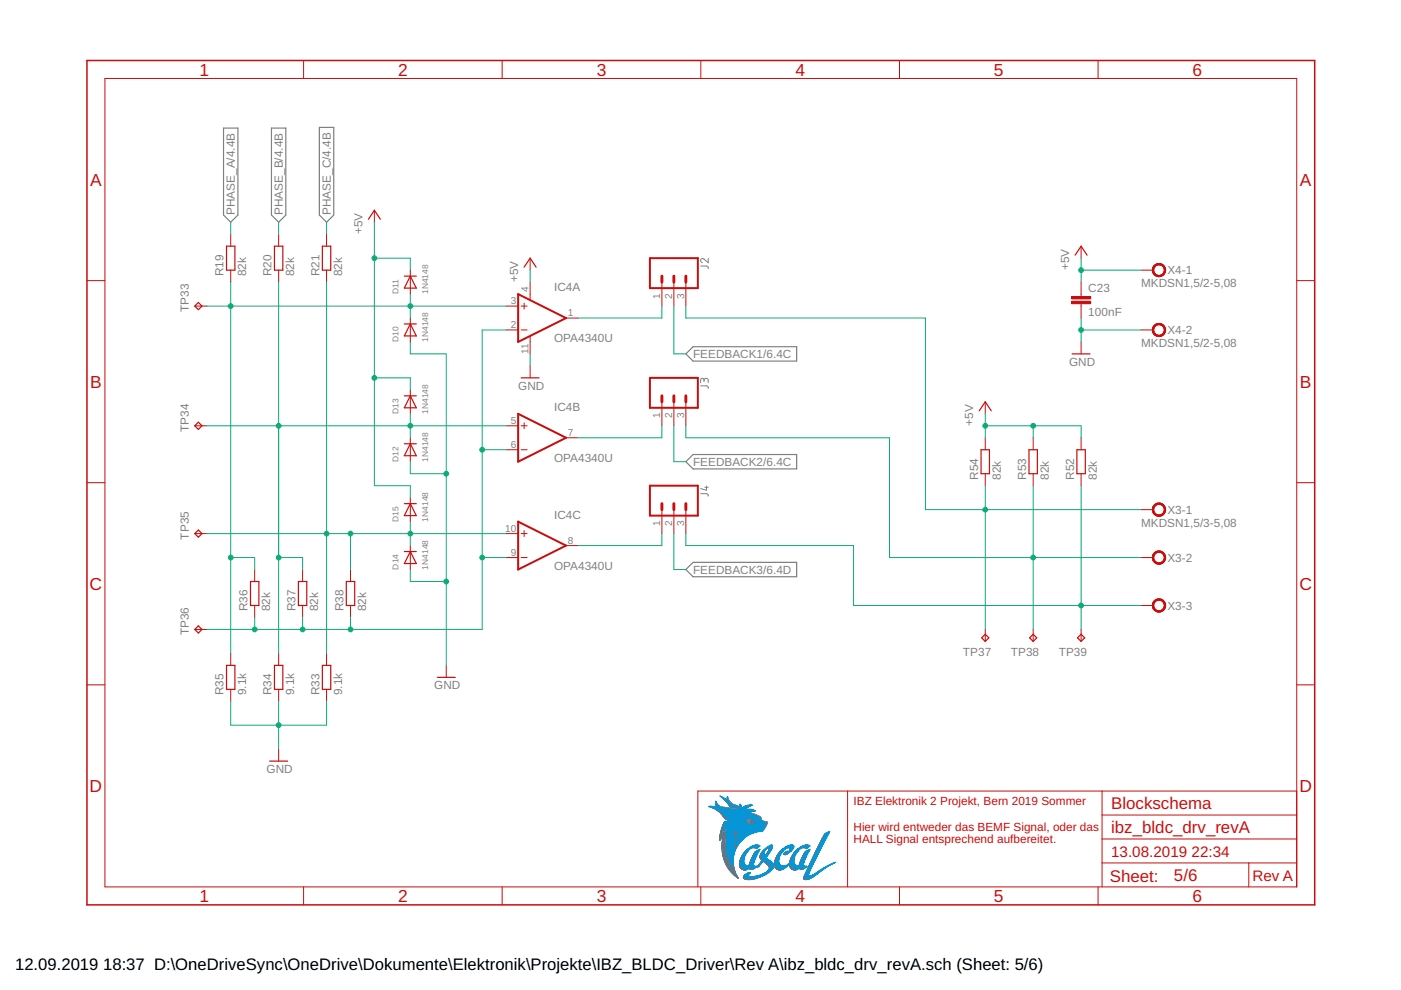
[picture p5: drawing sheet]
<svg xmlns="http://www.w3.org/2000/svg" width="297mm" height="210mm" viewBox="0 0 297 210" stroke-linecap="round" stroke-linejoin="round" font-family="sans-serif">
<defs><g id="words">
<g font-size="3.7" fill="#c90d0c">
<text x="42.3" y="16">1</text>
<text x="84.4" y="16">2</text>
<text x="126.5" y="16">3</text>
<text x="168.6" y="16">4</text>
<text x="210.7" y="16">5</text>
<text x="252.9" y="16">6</text>
<text x="19.1" y="39.4">A</text>
<text x="275.6" y="39.4">A</text>
<text x="19.1" y="82.2">B</text>
<text x="275.6" y="82.2">B</text>
<text x="19" y="125.1">C</text>
<text x="275.5" y="125.1">C</text>
<text x="19" y="167.9">D</text>
<text x="275.5" y="167.9">D</text>
<text x="42.3" y="191.2">1</text>
<text x="84.4" y="191.2">2</text>
<text x="126.5" y="191.2">3</text>
<text x="168.6" y="191.2">4</text>
<text x="210.7" y="191.2">5</text>
<text x="252.9" y="191.2">6</text>
</g>
<g font-size="3.6" fill="#c90d0c">
<text x="235.6" y="171.5">Blockschema</text>
<text x="235.6" y="176.6">ibz_bldc_drv_revA</text>
<text x="235.3" y="186.9">Sheet:</text>
<text x="248.9" y="186.8">5/6</text>
</g>
<g font-size="3.5">
<text x="3.2" y="205.7">12.09.2019</text>
<text x="21.9" y="205.7">18:37 D:\OneDriveSync\OneDrive\Dokumente\Elektronik\Projekte\IBZ_BLDC_Driver\Rev A\ibz_bldc_drv_revA.sch (Sheet: 5/6)</text>
</g>
<g font-size="3.2" fill="#c90d0c">
<text x="235.6" y="181.7">13.08.2019</text>
<text x="252.6" y="181.7">22:34</text>
<text x="265.5" y="186.8">Rev A</text>
</g>
<g font-size="2.5" fill="#808080">
<text x="49.8" y="45.6" transform="rotate(-90 49.8 45.6)">PHASE_A/4.4B</text>
<text x="60" y="45.6" transform="rotate(-90 60 45.6)">PHASE_B/4.4B</text>
<text x="70.1" y="45.6" transform="rotate(-90 70.1 45.6)">PHASE_C/4.4B</text>
<text x="76.8" y="49.7" transform="rotate(-90 76.8 49.7)">+5V</text>
<text x="47.4" y="58.5" transform="rotate(-90 47.4 58.5)">R19</text>
<text x="52.2" y="58.5" transform="rotate(-90 52.2 58.5)">82k</text>
<text x="57.6" y="58.5" transform="rotate(-90 57.6 58.5)">R20</text>
<text x="62.4" y="58.5" transform="rotate(-90 62.4 58.5)">82k</text>
<text x="67.7" y="58.5" transform="rotate(-90 67.7 58.5)">R21</text>
<text x="72.5" y="58.5" transform="rotate(-90 72.5 58.5)">82k</text>
<text x="109.9" y="59.8" transform="rotate(-90 109.9 59.8)">+5V</text>
<text x="226.7" y="57.3" transform="rotate(-90 226.7 57.3)">+5V</text>
<text x="247.5" y="58.2">X4-1</text>
<text x="117.5" y="61.7">IC4A</text>
<text x="230.7" y="62">C23</text>
<text x="241.9" y="61">MKDSN1,5/2-5,08</text>
<text x="40" y="66.2" transform="rotate(-90 40 66.2)">TP33</text>
<text x="230.7" y="67">100nF</text>
<text x="247.5" y="70.9">X4-2</text>
<text x="117.5" y="72.5">OPA4340U</text>
<text x="146.9" y="75.9">FEEDBACK1/6.4C</text>
<text x="226.7" y="77.6">GND</text>
<text x="241.9" y="73.6">MKDSN1,5/2-5,08</text>
<text x="109.9" y="82.7">GND</text>
<text x="117.5" y="87.1">IC4B</text>
<text x="40" y="91.6" transform="rotate(-90 40 91.6)">TP34</text>
<text x="206.4" y="90.3" transform="rotate(-90 206.4 90.3)">+5V</text>
<text x="117.5" y="97.9">OPA4340U</text>
<text x="146.9" y="98.8">FEEDBACK2/6.4C</text>
<text x="207.4" y="101.7" transform="rotate(-90 207.4 101.7)">R54</text>
<text x="212.2" y="101.7" transform="rotate(-90 212.2 101.7)">82k</text>
<text x="217.6" y="101.7" transform="rotate(-90 217.6 101.7)">R53</text>
<text x="222.4" y="101.7" transform="rotate(-90 222.4 101.7)">82k</text>
<text x="227.7" y="101.7" transform="rotate(-90 227.7 101.7)">R52</text>
<text x="232.5" y="101.7" transform="rotate(-90 232.5 101.7)">82k</text>
<text x="117.5" y="110">IC4C</text>
<text x="241.9" y="111.7">MKDSN1,5/3-5,08</text>
<text x="247.5" y="108.9">X3-1</text>
<text x="40" y="114.4" transform="rotate(-90 40 114.4)">TP35</text>
<text x="247.5" y="119.1">X3-2</text>
<text x="117.5" y="120.8">OPA4340U</text>
<text x="146.9" y="121.6">FEEDBACK3/6.4D</text>
<text x="52.5" y="129.6" transform="rotate(-90 52.5 129.6)">R36</text>
<text x="57.3" y="129.6" transform="rotate(-90 57.3 129.6)">82k</text>
<text x="62.6" y="129.6" transform="rotate(-90 62.6 129.6)">R37</text>
<text x="67.4" y="129.6" transform="rotate(-90 67.4 129.6)">82k</text>
<text x="72.8" y="129.6" transform="rotate(-90 72.8 129.6)">R38</text>
<text x="77.6" y="129.6" transform="rotate(-90 77.6 129.6)">82k</text>
<text x="247.5" y="129.3">X3-3</text>
<text x="40" y="134.7" transform="rotate(-90 40 134.7)">TP36</text>
<text x="204.2" y="139">TP37</text>
<text x="214.3" y="139">TP38</text>
<text x="224.5" y="139">TP39</text>
<text x="47.4" y="147.4" transform="rotate(-90 47.4 147.4)">R35</text>
<text x="52.2" y="147.4" transform="rotate(-90 52.2 147.4)">9.1k</text>
<text x="57.6" y="147.4" transform="rotate(-90 57.6 147.4)">R34</text>
<text x="62.4" y="147.4" transform="rotate(-90 62.4 147.4)">9.1k</text>
<text x="67.7" y="147.4" transform="rotate(-90 67.7 147.4)">R33</text>
<text x="72.5" y="147.4" transform="rotate(-90 72.5 147.4)">9.1k</text>
<text x="92.1" y="146.1">GND</text>
<text x="56.5" y="163.9">GND</text>
</g>
<g font-size="2.5" fill="#c90d0c">
<text x="181" y="170.8">IBZ Elektronik 2 Projekt, Bern 2019 Sommer</text>
<text x="181" y="176.1">Hier wird entweder das BEMF Signal, oder das</text>
<text x="181" y="178.8">HALL Signal entsprechend aufbereitet.</text>
</g>
<g font-size="2.1" fill="#808080">
<text x="108.3" y="64.5">3</text>
<text x="112" y="62" transform="rotate(-90 112 62)">4</text>
<text x="140" y="63.3" transform="rotate(-90 140 63.3)">1</text>
<text x="142.5" y="63.3" transform="rotate(-90 142.5 63.3)">2</text>
<text x="145.1" y="63.3" transform="rotate(-90 145.1 63.3)">3</text>
<text x="108.3" y="69.6">2</text>
<text x="120.4" y="67.1">1</text>
<text x="112" y="75.1" transform="rotate(-90 112 75.1)">11</text>
<text x="108.3" y="89.9">5</text>
<text x="140" y="88.7" transform="rotate(-90 140 88.7)">1</text>
<text x="142.5" y="88.7" transform="rotate(-90 142.5 88.7)">2</text>
<text x="145.1" y="88.7" transform="rotate(-90 145.1 88.7)">3</text>
<text x="108.3" y="95">6</text>
<text x="120.4" y="92.5">7</text>
<text x="107.1" y="112.8">10</text>
<text x="140" y="111.6" transform="rotate(-90 140 111.6)">1</text>
<text x="142.5" y="111.6" transform="rotate(-90 142.5 111.6)">2</text>
<text x="145.1" y="111.6" transform="rotate(-90 145.1 111.6)">3</text>
<text x="108.3" y="117.9">9</text>
<text x="120.4" y="115.3">8</text>
</g>
<g font-size="1.8" fill="#808080">
<text x="84.5" y="62.3" transform="rotate(-90 84.5 62.3)">D11</text>
<text x="90.8" y="62.3" transform="rotate(-90 90.8 62.3)">1N4148</text>
<text x="84.5" y="72.5" transform="rotate(-90 84.5 72.5)">D10</text>
<text x="90.8" y="72.5" transform="rotate(-90 90.8 72.5)">1N4148</text>
<text x="84.5" y="87.7" transform="rotate(-90 84.5 87.7)">D13</text>
<text x="90.8" y="87.7" transform="rotate(-90 90.8 87.7)">1N4148</text>
<text x="84.5" y="97.9" transform="rotate(-90 84.5 97.9)">D12</text>
<text x="90.8" y="97.9" transform="rotate(-90 90.8 97.9)">1N4148</text>
<text x="84.5" y="110.6" transform="rotate(-90 84.5 110.6)">D15</text>
<text x="90.8" y="110.6" transform="rotate(-90 90.8 110.6)">1N4148</text>
<text x="84.5" y="120.8" transform="rotate(-90 84.5 120.8)">D14</text>
<text x="90.8" y="120.8" transform="rotate(-90 90.8 120.8)">1N4148</text>
</g>
</g></defs>
<g fill="#808080" stroke="#808080" stroke-width=".21">
<path d="M155.3 183.4l.1 .1z"/>
<path d="M155.2 183.3l.1 .1z"/>
<path d="M155.2 183.3h.1z"/>
<path d="M155.1 183.2l.2 .1z"/>
<path d="M155.1 183.2h.2z"/>
<path d="M155.1 183.2h.1z"/>
<path d="M155 183.1l.2 .1z"/>
<path d="M155 183.1h.2z"/>
<path d="M155 183l.2 .1z"/>
<path d="M155 183h.2z"/>
<path d="M155 183h.1z"/>
<path d="M154.9 182.9l.2 .1z"/>
<path d="M154.9 182.9h.2z"/>
<path d="M154.9 182.8l.1 .1z"/>
<path d="M154.8 182.8h.2z"/>
<path d="M154.8 182.7l.2 .1z"/>
<path d="M154.8 182.7h.1z"/>
<path d="M154.8 182.6l.1 .1z"/>
<path d="M154.7 182.6h.2z"/>
<path d="M154.7 182.5l.2 .1z"/>
<path d="M154.6 182.5h.3z"/>
<path d="M154.6 182.4l.2 .1z"/>
<path d="M154.6 182.4h.2z"/>
<path d="M154.6 182.3l.2 .1z"/>
<path d="M154.6 182.3h.1z"/>
<path d="M154.5 182.2l.2 .1z"/>
<path d="M154.5 182.2h.2z"/>
<path d="M154.5 182.1l.2 .1z"/>
<path d="M154.5 182.1h.2z"/>
<path d="M154.4 182l.2 .1z"/>
<path d="M154.4 182h.2z"/>
<path d="M154.4 181.9l.2 .1z"/>
<path d="M154.4 181.9h.2z"/>
<path d="M154.3 181.9h.3z"/>
<path d="M154.3 181.8l.3 .1z"/>
<path d="M154.3 181.8h.3z"/>
<path d="M154.3 181.7l.2 .1z"/>
<path d="M154.3 181.7h.2z"/>
<path d="M154.3 181.6l.2 .1z"/>
<path d="M154.2 181.6l.3 .1z"/>
<path d="M154.2 181.6h.3z"/>
<path d="M154.2 181.5l.3 .1z"/>
<path d="M154.2 181.5h.2z"/>
<path d="M154.2 181.4l.2 .1z"/>
<path d="M154.2 181.4l.3 .1z"/>
<path d="M154.2 181.4h.2z"/>
<path d="M154.2 181.3l.2 .1z"/>
<path d="M154.1 181.3h.3z"/>
<path d="M154.1 181.2l.3 .1z"/>
<path d="M154.1 181.2h.3z"/>
<path d="M154.1 181.1l.3 .1z"/>
<path d="M154 181.1h.3z"/>
<path d="M154 181l.3 .1z"/>
<path d="M154 181h.3z"/>
<path d="M154 180.9l.3 .1z"/>
<path d="M153.9 180.9h.4z"/>
<path d="M153.9 180.8l.4 .1z"/>
<path d="M154 180.8h.3z"/>
<path d="M153.9 180.7l.4 .1z"/>
<path d="M153.9 180.7h.4z"/>
<path d="M153.9 180.6l.3 .1z"/>
<path d="M153.9 180.6h.3z"/>
<path d="M153.9 180.5l.3 .1z"/>
<path d="M153.9 180.5h.3z"/>
<path d="M153.8 180.5h.4z"/>
<path d="M153.8 180.4l.4 .1z"/>
<path d="M153.8 180.4h.4z"/>
<path d="M153.8 180.3l.4 .1z"/>
<path d="M153.8 180.3h.4z"/>
<path d="M153.8 180.2l.3 .1z"/>
<path d="M153.8 180.2h.3z"/>
<path d="M153.8 180.1l.3 .1z"/>
<path d="M153.8 180.1h.3z"/>
<path d="M153.8 180l.3 .1z"/>
<path d="M153.8 180h.3z"/>
<path d="M153.7 179.9l.4 .1z"/>
<path d="M153.7 179.9h.4z"/>
<path d="M153.7 179.8l.4 .1z"/>
<path d="M153.7 179.8h.4z"/>
<path d="M153.7 179.7l.4 .1z"/>
<path d="M153.7 179.7h.4z"/>
<path d="M153.7 179.6l.4 .1z"/>
<path d="M153.7 179.6h.4z"/>
<path d="M153.7 179.5l.4 .1z"/>
<path d="M153.7 179.5h.4z"/>
<path d="M153.7 179.4l.4 .1z"/>
<path d="M153.6 179.4h.5z"/>
<path d="M153.6 179.3l.5 .1z"/>
<path d="M153.6 179.3h.5z"/>
<path d="M153.6 179.2l.4 .1z"/>
<path d="M153.6 179.2h.4z"/>
<path d="M153.6 179.1l.4 .1z"/>
<path d="M153.6 179.1h.4z"/>
<path d="M153.6 179l.4 .1z"/>
<path d="M156.2 179l.1 .1z"/>
<path d="M153.6 179h.4z"/>
<path d="M156.2 179h.1z"/>
<path d="M153.6 178.9l.4 .1z"/>
<path d="M156.2 178.9l.1 .1z"/>
<path d="M153.6 178.9h.4z"/>
<path d="M156.2 178.9h.1z"/>
<path d="M153.6 178.8l.4 .1z"/>
<path d="M156.2 178.8l.1 .1z"/>
<path d="M153.6 178.8h.4z"/>
<path d="M156.2 178.8h.1z"/>
<path d="M153.6 178.7l.4 .1z"/>
<path d="M156.2 178.7l.1 .1z"/>
<path d="M153.6 178.7h.4z"/>
<path d="M156.2 178.7h.1z"/>
<path d="M153.6 178.6l.4 .1z"/>
<path d="M156.1 178.6l.2 .1z"/>
<path d="M153.6 178.6h.4z"/>
<path d="M156.1 178.6h.2z"/>
<path d="M156.2 178.6h.1z"/>
<path d="M153.6 178.5l.4 .1z"/>
<path d="M156.2 178.5l.1 .1z"/>
<path d="M153.6 178.5h.4z"/>
<path d="M156.2 178.5h.1z"/>
<path d="M153.6 178.4l.4 .1z"/>
<path d="M156.2 178.4l.1 .1z"/>
<path d="M153.6 178.4h.4z"/>
<path d="M156.2 178.4h.1z"/>
<path d="M153.6 178.3l.4 .1z"/>
<path d="M156.2 178.3l.1 .1z"/>
<path d="M153.6 178.3h.4z"/>
<path d="M156.2 178.3h.1z"/>
<path d="M153.6 178.2l.4 .1z"/>
<path d="M156.2 178.2l.1 .1z"/>
<path d="M153.6 178.2h.4z"/>
<path d="M156.2 178.2h.1z"/>
<path d="M153.6 178.1l.4 .1z"/>
<path d="M156.2 178.1l.1 .1z"/>
<path d="M153.6 178.1h.4z"/>
<path d="M156.2 178.1h.1z"/>
<path d="M153.6 178l.4 .1z"/>
<path d="M156.2 178l.2 .1z"/>
<path d="M153.6 178h.4z"/>
<path d="M156.2 178h.2z"/>
<path d="M153.6 177.9l.4 .1z"/>
<path d="M156.2 177.9l.2 .1z"/>
<path d="M153.6 177.9h.4z"/>
<path d="M156.2 177.9h.2z"/>
<path d="M153.6 177.8l.4 .1z"/>
<path d="M156.2 177.8l.2 .1z"/>
<path d="M153.6 177.8h.4z"/>
<path d="M156.2 177.8h.2z"/>
<path d="M153.6 177.7l.4 .1z"/>
<path d="M156.2 177.7l.2 .1z"/>
<path d="M153.6 177.7h.4z"/>
<path d="M156.2 177.7h.2z"/>
<path d="M153.6 177.6l.4 .1z"/>
<path d="M156.2 177.6l.2 .1z"/>
<path d="M153.6 177.6l.5 .1z"/>
<path d="M153.6 177.6h.5z"/>
<path d="M156.2 177.6h.2z"/>
<path d="M153.6 177.5l.5 .1z"/>
<path d="M156.2 177.5l.2 .1z"/>
<path d="M153.6 177.5h.5z"/>
<path d="M156.2 177.5h.2z"/>
<path d="M153.6 177.4l.5 .1z"/>
<path d="M156.2 177.4l.2 .1z"/>
<path d="M153.6 177.4h.5z"/>
<path d="M156.2 177.4h.2z"/>
<path d="M153.6 177.3l.5 .1z"/>
<path d="M156.2 177.3l.3 .1z"/>
<path d="M153.7 177.3h.4z"/>
<path d="M156.3 177.3h.2z"/>
<path d="M153.7 177.2l.4 .1z"/>
<path d="M156.3 177.2l.2 .1z"/>
<path d="M153.7 177.2h.4z"/>
<path d="M156.3 177.2h.2z"/>
<path d="M153.7 177.1l.4 .1z"/>
<path d="M156.3 177.1l.2 .1z"/>
<path d="M153.7 177.1h.4z"/>
<path d="M156.3 177.1h.2z"/>
<path d="M153.7 177l.4 .1z"/>
<path d="M155.7 177l.2 .1z"/>
<path d="M156.3 177l.2 .1z"/>
<path d="M153.1 177h.1z"/>
<path d="M153.7 177h.4z"/>
<path d="M155.7 177h.2z"/>
<path d="M156.3 177h.2z"/>
<path d="M153.1 176.9l.1 .1z"/>
<path d="M153.7 176.9l.4 .1z"/>
<path d="M155.7 176.9l.3 .1z"/>
<path d="M156.3 176.9l.2 .1z"/>
<path d="M153.1 176.9h.1z"/>
<path d="M153.7 176.9h.4z"/>
<path d="M155.7 176.9h.3z"/>
<path d="M156.3 176.9h.2z"/>
<path d="M153.1 176.8l.2 .1z"/>
<path d="M153.7 176.8l.4 .1z"/>
<path d="M155.7 176.8l.3 .1z"/>
<path d="M156.3 176.8l.2 .1z"/>
<path d="M153.1 176.8h.2z"/>
<path d="M153.8 176.8h.3z"/>
<path d="M155.7 176.8h.4z"/>
<path d="M156.3 176.8h.2z"/>
<path d="M153.1 176.8h.3z"/>
<path d="M153.1 176.7l.3 .1z"/>
<path d="M153.8 176.7l.3 .1z"/>
<path d="M155.7 176.7l.5 .1z"/>
<path d="M156.3 176.7l.2 .1z"/>
<path d="M153.1 176.7h.4z"/>
<path d="M153.8 176.7h.3z"/>
<path d="M155.7 176.7h.5z"/>
<path d="M156.4 176.7h.1z"/>
<path d="M155.7 176.7h.6z"/>
<path d="M156.4 176.7h.2z"/>
<path d="M153.1 176.6l.4 .1z"/>
<path d="M153.8 176.6l.3 .1z"/>
<path d="M155.8 176.6l.5 .1z"/>
<path d="M156.4 176.6l.2 .1z"/>
<path d="M153.1 176.6h.5z"/>
<path d="M153.8 176.6h.3z"/>
<path d="M155.8 176.6h.5z"/>
<path d="M156.4 176.6h.2z"/>
<path d="M153.1 176.5l.5 .1z"/>
<path d="M153.8 176.5l.3 .1z"/>
<path d="M155.8 176.5l.8 .1z"/>
<path d="M153.1 176.5h.5z"/>
<path d="M153.8 176.5h.4z"/>
<path d="M155.8 176.5h.8z"/>
<path d="M153.1 176.5h.6z"/>
<path d="M153.1 176.4l.6 .1z"/>
<path d="M153.8 176.4l.4 .1z"/>
<path d="M155.8 176.4l.8 .1z"/>
<path d="M153.1 176.4h.7z"/>
<path d="M153.8 176.4h.4z"/>
<path d="M155.8 176.4h.8z"/>
<path d="M153.1 176.3l.7 .1z"/>
<path d="M153.9 176.3l.3 .1z"/>
<path d="M155.8 176.3l.3 .1z"/>
<path d="M156.2 176.3l.4 .1z"/>
<path d="M153.2 176.3h1z"/>
<path d="M155.8 176.3h.3z"/>
<path d="M156.2 176.3h.5z"/>
<path d="M153.2 176.2l1 .1z"/>
<path d="M155.8 176.2l.3 .1z"/>
<path d="M156.3 176.2l.4 .1z"/>
<path d="M153.2 176.2h1z"/>
<path d="M155.8 176.2h.3z"/>
<path d="M156.3 176.2h.4z"/>
<path d="M153.2 176.1l1 .1z"/>
<path d="M155.8 176.1l.3 .1z"/>
<path d="M156.4 176.1l.3 .1z"/>
<path d="M161.6 176.1l.1 .1z"/>
<path d="M153.2 176.1h.3z"/>
<path d="M153.5 176.1h.7z"/>
<path d="M155.8 176.1h.3z"/>
<path d="M156.4 176.1h.3z"/>
<path d="M153.6 176.1h.6z"/>
<path d="M155.9 176.1h.2z"/>
<path d="M153.2 176l.3 .1z"/>
<path d="M153.6 176l.6 .1z"/>
<path d="M155.9 176l.2 .1z"/>
<path d="M156.5 176l.2 .1z"/>
<path d="M161.7 176l.1 .1z"/>
<path d="M153.2 176h.3z"/>
<path d="M153.6 176h.6z"/>
<path d="M155.9 176h.2z"/>
<path d="M156.5 176h.2z"/>
<path d="M161.7 176h.1z"/>
<path d="M153.7 176h.5z"/>
<path d="M153.2 175.9l.3 .1z"/>
<path d="M153.7 175.9l.6 .1z"/>
<path d="M155.9 175.9l.2 .1z"/>
<path d="M156.6 175.9l.2 .1z"/>
<path d="M161.8 175.9l.1 .1z"/>
<path d="M153.2 175.9h.3z"/>
<path d="M153.8 175.9h.5z"/>
<path d="M155.9 175.9h.2z"/>
<path d="M156.6 175.9h.2z"/>
<path d="M161.8 175.9h.1z"/>
<path d="M156.7 175.9h.1z"/>
<path d="M161.8 175.9h.2z"/>
<path d="M153.2 175.8l.3 .1z"/>
<path d="M153.8 175.8l.5 .1z"/>
<path d="M155.9 175.8l.2 .1z"/>
<path d="M156.7 175.8l.1 .1z"/>
<path d="M161.8 175.8l.2 .1z"/>
<path d="M153.2 175.8h.3z"/>
<path d="M153.9 175.8h.4z"/>
<path d="M155.9 175.8h.2z"/>
<path d="M161.8 175.8h.2z"/>
<path d="M153.2 175.7l.3 .1z"/>
<path d="M153.9 175.7l.4 .1z"/>
<path d="M155.9 175.7l.2 .1z"/>
<path d="M161.9 175.7l.1 .1z"/>
<path d="M153.2 175.7h.3z"/>
<path d="M153.9 175.7h.4z"/>
<path d="M155.9 175.7h.2z"/>
<path d="M161.9 175.7h.1z"/>
<path d="M154 175.7h.3z"/>
<path d="M161.9 175.7h.2z"/>
<path d="M153.2 175.6l.3 .1z"/>
<path d="M154 175.6l.3 .1z"/>
<path d="M155.9 175.6l.2 .1z"/>
<path d="M161.9 175.6l.2 .1z"/>
<path d="M153.3 175.6h.2z"/>
<path d="M154.1 175.6h.2z"/>
<path d="M155.9 175.6h.2z"/>
<path d="M161.9 175.6h.2z"/>
<path d="M153.3 175.5l.2 .1z"/>
<path d="M154.1 175.5l.2 .1z"/>
<path d="M155.9 175.5l.2 .1z"/>
<path d="M162 175.5l.1 .1z"/>
<path d="M154.2 175.5l.1 .1z"/>
<path d="M156 175.5l.1 .1z"/>
<path d="M162 175.5l.2 .1z"/>
<path d="M153.3 175.5h.2z"/>
<path d="M154.2 175.5h.1z"/>
<path d="M156 175.5h.1z"/>
<path d="M162 175.5h.2z"/>
<path d="M153.3 175.4l.2 .1z"/>
<path d="M154.2 175.4l.1 .1z"/>
<path d="M156 175.4l.1 .1z"/>
<path d="M162 175.4l.2 .1z"/>
<path d="M153.3 175.4h.2z"/>
<path d="M156 175.4h.1z"/>
<path d="M162.1 175.4h.1z"/>
<path d="M153.3 175.3l.2 .1z"/>
<path d="M156 175.3l.2 .1z"/>
<path d="M162.1 175.3l.1 .1z"/>
<path d="M162.1 175.3l.2 .1z"/>
<path d="M153.3 175.3h.2z"/>
<path d="M156 175.3h.2z"/>
<path d="M162.1 175.3h.2z"/>
<path d="M153.4 175.2l.1 .1z"/>
<path d="M156 175.2l.2 .1z"/>
<path d="M162.2 175.2l.1 .1z"/>
<path d="M153.4 175.2h.1z"/>
<path d="M156 175.2h.2z"/>
<path d="M162.2 175.2h.2z"/>
<path d="M153.4 175.1l.2 .1z"/>
<path d="M156 175.1l.2 .1z"/>
<path d="M162.2 175.1l.2 .1z"/>
<path d="M153.4 175.1h.2z"/>
<path d="M156.1 175.1h.1z"/>
<path d="M162.2 175.1h.2z"/>
<path d="M153.4 175l.2 .1z"/>
<path d="M156.1 175l.1 .1z"/>
<path d="M162.2 175l.2 .1z"/>
<path d="M153.4 175h.2z"/>
<path d="M156.1 175h.2z"/>
<path d="M162.3 175h.1z"/>
<path d="M162.3 175h.2z"/>
<path d="M153.4 174.9l.2 .1z"/>
<path d="M156.1 174.9l.2 .1z"/>
<path d="M162.3 174.9l.2 .1z"/>
<path d="M153.4 174.9h.2z"/>
<path d="M156.1 174.9h.2z"/>
<path d="M162.3 174.9h.2z"/>
<path d="M153.4 174.8l.2 .1z"/>
<path d="M159.2 174.8l.1 .1z"/>
<path d="M162.3 174.8l.3 .1z"/>
<path d="M153.5 174.8h.1z"/>
<path d="M159 174.8h.2z"/>
<path d="M162.3 174.8h.3z"/>
<path d="M158.9 174.8h.2z"/>
<path d="M162.4 174.8h.2z"/>
<path d="M153.5 174.7l.1 .1z"/>
<path d="M158.8 174.7l.3 .1z"/>
<path d="M162.4 174.7l.2 .1z"/>
<path d="M153.5 174.7h.1z"/>
<path d="M158.7 174.7h.4z"/>
<path d="M162.4 174.7h.2z"/>
<path d="M153.5 174.6l.1 .1z"/>
<path d="M158.6 174.6l.5 .1z"/>
<path d="M162.4 174.6l.2 .1z"/>
<path d="M153.5 174.6h.1z"/>
<path d="M158.6 174.6h.6z"/>
<path d="M162.5 174.6h.1z"/>
<path d="M158.5 174.6h.6z"/>
<path d="M162.5 174.6h.2z"/>
<path d="M158.5 174.5l.6 .1z"/>
<path d="M162.5 174.5l.2 .1z"/>
<path d="M153.5 174.5h.1z"/>
<path d="M158.5 174.5h.6z"/>
<path d="M162.5 174.5h.2z"/>
<path d="M153.5 174.4l.1 .1z"/>
<path d="M158.4 174.4l.7 .1z"/>
<path d="M162.5 174.4l.2 .1z"/>
<path d="M158.3 174.4h.8z"/>
<path d="M162.5 174.4h.2z"/>
<path d="M162.4 174.4h.4z"/>
<path d="M158.3 174.3l.8 .1z"/>
<path d="M162.2 174.3l.6 .1z"/>
<path d="M158.2 174.3h.9z"/>
<path d="M162.2 174.3h.6z"/>
<path d="M158.2 174.2l1 .1z"/>
<path d="M162.1 174.2l.5 .1z"/>
<path d="M158.2 174.2h1z"/>
<path d="M161.9 174.2h.5z"/>
<path d="M161.8 174.2h.5z"/>
<path d="M158.2 174.1l1 .1z"/>
<path d="M161.8 174.1l.3 .1z"/>
<path d="M158.1 174.1h1.1z"/>
<path d="M161.6 174.1h.3z"/>
<path d="M161.5 174.1h.3z"/>
<path d="M158.1 174l1.1 .1z"/>
<path d="M161.4 174l.2 .1z"/>
<path d="M158 174h1.3z"/>
<path d="M158 173.9l1.3 .1z"/>
<path d="M158 173.9h1.3z"/>
<path d="M158 173.8l1.3 .1z"/>
<path d="M158 173.8h1.3z"/>
<path d="M161.3 173.8h.1z"/>
<path d="M158.1 173.8h1.3z"/>
<path d="M158.1 173.7l1.3 .1z"/>
<path d="M161.3 173.7l.1 .1z"/>
<path d="M158.2 173.7h1.2z"/>
<path d="M161.2 173.7h.2z"/>
<path d="M158.3 173.6l1.2 .1z"/>
<path d="M161.2 173.6l.2 .1z"/>
<path d="M158.4 173.6l1.1 .1z"/>
<path d="M158.5 173.6h.9z"/>
<path d="M161.2 173.6h.2z"/>
<path d="M158.7 173.5l.5 .1z"/>
<path d="M161.2 173.5l.2 .1z"/>
<path d="M161.1 173.5h.3z"/>
<path d="M161.1 173.4l.3 .1z"/>
<path d="M161.1 173.4l.2 .1z"/>
<path d="M161 173.4h.3z"/>
<path d="M161 173.3l.4 .1z"/>
<path d="M160.9 173.3h.4z"/>
<path d="M160.8 173.2l.5 .1z"/>
<path d="M160.7 173.2h.5z"/>
<path d="M160.6 173.1l.6 .1z"/>
<path d="M160.5 173.1h.6z"/>
<path d="M160.5 173.1h.5z"/>
<path d="M160.4 173l.6 .1z"/>
<path d="M160.3 173h.6z"/>
<path d="M160.3 173h.5z"/>
<path d="M160.2 172.9l.5 .1z"/>
<path d="M160.1 172.9h.5z"/>
<path d="M160 172.8l.5 .1z"/>
<path d="M159.9 172.8h.6z"/>
<path d="M159.9 172.8h.5z"/>
<path d="M159.8 172.7l.5 .1z"/>
<path d="M159.7 172.7h.5z"/>
<path d="M159.6 172.7h.5z"/>
<path d="M159.5 172.6l.5 .1z"/>
<path d="M159.4 172.6h.5z"/>
<path d="M159.3 172.5l.5 .1z"/>
<path d="M159.2 172.5h.5z"/>
<path d="M159.1 172.5h.5z"/>
<path d="M159 172.4l.4 .1z"/>
<path d="M158.9 172.4h.4z"/>
<path d="M158.8 172.3l.4 .1z"/>
<path d="M158.7 172.3h.3z"/>
<path d="M158.6 172.3h.3z"/>
<path d="M158.5 172.2l.3 .1z"/>
<path d="M158.4 172.2h.2z"/>
<path d="M158.3 172.1l.2 .1z"/>
<path d="M155.7 171.7h.3z"/>
<path d="M155.4 171.6l.8 .1z"/>
<path d="M155.2 171.6h1.1z"/>
<path d="M154.9 171.5l1.5 .1z"/>
<path d="M154.7 171.5l1.7 .1z"/>
<path d="M154.5 171.5h1z"/>
<path d="M156 171.5h.5z"/>
<path d="M154.2 171.4l1.1 .1z"/>
<path d="M156.1 171.4l.4 .1z"/>
<path d="M153.9 171.4h1.1z"/>
<path d="M156.2 171.4h.4z"/>
<path d="M153.7 171.3l1.2 .1z"/>
<path d="M156.3 171.3l.3 .1z"/>
<path d="M153.4 171.3l1.2 .1z"/>
<path d="M156.4 171.3l.3 .1z"/>
<path d="M153.1 171.3h1.3z"/>
<path d="M156.4 171.3h.3z"/>
<path d="M152.9 171.2l1.3 .1z"/>
<path d="M156.5 171.2l.2 .1z"/>
<path d="M152.8 171.2h1.1z"/>
<path d="M156.5 171.2h.2z"/>
<path d="M152.7 171.2h.9z"/>
<path d="M156.5 171.2h.3z"/>
<path d="M152.6 171.1l.8 .1z"/>
<path d="M156.6 171.1l.2 .1z"/>
<path d="M152.6 171.1h.5z"/>
<path d="M156.6 171.1h.2z"/>
<path d="M152.5 171l.5 .1z"/>
<path d="M156.7 171l.1 .1z"/>
<path d="M152.5 171h.3z"/>
<path d="M156.7 171h.1z"/>
<path d="M152.4 171h.4z"/>
<path d="M156.7 171h.2z"/>
<path d="M152.4 170.9l.3 .1z"/>
<path d="M156.7 170.9l.1 .1z"/>
<path d="M152.3 170.9h.3z"/>
<path d="M156.7 170.9h.1z"/>
<path d="M152.3 170.9h.2z"/>
<path d="M156.2 170.9h.2z"/>
<path d="M156.8 170.9h.1z"/>
<path d="M152.3 170.8l.2 .1z"/>
<path d="M156 170.8l.3 .1z"/>
<path d="M156.8 170.8l.1 .1z"/>
<path d="M152.2 170.8h.2z"/>
<path d="M155.7 170.8h.6z"/>
<path d="M155.6 170.8h.5z"/>
<path d="M152.1 170.7l.2 .1z"/>
<path d="M155.5 170.7l.5 .1z"/>
<path d="M152.1 170.7h.2z"/>
<path d="M155.4 170.7h.5z"/>
<path d="M152.1 170.6l.1 .1z"/>
<path d="M155.3 170.6l.5 .1z"/>
<path d="M152 170.6h.2z"/>
<path d="M155.2 170.6h.5z"/>
<path d="M155.2 170.6h.4z"/>
<path d="M152 170.5l.1 .1z"/>
<path d="M155.1 170.5l.4 .1z"/>
<path d="M152 170.5h.1z"/>
<path d="M155.1 170.5h.3z"/>
<path d="M151.9 170.4l.2 .1z"/>
<path d="M155 170.4l.4 .1z"/>
<path d="M151.9 170.4h.2z"/>
<path d="M154.9 170.4h.4z"/>
<path d="M151.9 170.4h.1z"/>
<path d="M154.9 170.4h.3z"/>
<path d="M151.9 170.3l.1 .1z"/>
<path d="M154.8 170.3l.4 .1z"/>
<path d="M151.8 170.3h.2z"/>
<path d="M154.8 170.3h.3z"/>
<path d="M154.7 170.2l.3 .1z"/>
<path d="M151.8 170.2h.1z"/>
<path d="M154.7 170.2h.3z"/>
<path d="M154.6 170.1l.3 .1z"/>
<path d="M154.6 170.1h.3z"/>
<path d="M154.6 170l.2 .1z"/>
<path d="M154.5 170h.3z"/>
<path d="M154.5 169.9l.2 .1z"/>
<path d="M154.5 169.9h.2z"/>
<path d="M154.4 169.8l.3 .1z"/>
<path d="M154.4 169.8h.2z"/>
<path d="M154.4 169.7l.2 .1z"/>
<path d="M154.3 169.7h.3z"/>
<path d="M154.3 169.6l.3 .1z"/>
<path d="M154.3 169.6l.2 .1z"/>
<path d="M154.3 169.6h.2z"/>
<path d="M154.3 169.5l.2 .1z"/>
<path d="M154.3 169.5h.1z"/>
<path d="M154.3 169.4l.1 .1z"/>
<path d="M154.2 169.4l.2 .1z"/>
<path d="M154.2 169.4h.2z"/>
<path d="M154.2 169.3l.2 .1z"/>
<path d="M154.2 169.3h.2z"/>
<path d="M154.2 169.2l.2 .1z"/>
<path d="M154.2 169.2l.1 .1z"/>
<path d="M154.2 169.2h.1z"/>
<path d="M154.2 169.1l.1 .1z"/>
</g>
<path d="M148.5 56.4l1.4 .1 .3 .5M150.2 54.8v.9l-.9-.8a.44 .44 0 0 0-.7 .2 .44 .44 0 0 0 .3 .6M148.5 81.8h1.4l.3 .6M149.3 80.6a.44 .44 0 0 1 .4-.4 .44 .44 0 0 1 .5 .4v.5M149.3 80.9v-.3a.36 .36 0 0 0-.4-.4 .36 .36 0 0 0-.4 .4v.5M148.5 104.7h1.4l.3 .5M149.4 103.3h.8M149.8 103.1v.8l-1.3-.3" fill="none" stroke="#808080" stroke-width=".21"/>
<path d="M47.4 27.2h3v18.4l-1.5 1.5-1.5-1.5zM57.6 27.2h3v18.4l-1.5 1.5-1.5-1.5zM67.7 27h3.1v18.6l-1.6 1.5-1.5-1.5zM145.4 75l1.5-1.5h22v3.1h-22zM145.4 97.9l1.5-1.5h22v3h-22zM145.4 120.8l1.5-1.6h22v3.1h-22z" fill="none" stroke="#808080" stroke-width=".25"/>
<g fill="none" stroke="#c90d0c" stroke-width=".21">
<path d="M22.2 16.6h252.7v171.4h-252.7zM64.4 12.8v3.8M106.5 12.8v3.8M148.6 12.8v3.8M190.7 12.8v3.8M232.8 12.8v3.8M18.4 59.5h3.8M48.9 49.7v2.5M48.9 57.3v2.5M59.1 49.7v2.5M59.1 57.3v2.5M69.2 49.7v2.5"/>
<path d="M69.2 57.3v2.5M79.4 44.6v2.5M87 57.3v5.1M112.4 54.7v2.6M112.4 59.8v3.7M140.3 59.8v5.1M142.9 59.8v5.1M145.4 59.8v5.1M229.2 52.2v2.5M229.2 59.8v3.1M241.9 57.3h2.6M274.9 59.5h3.8"/>
<path d="M41.3 64.9h2.5M87 67.4v5.1M107.3 64.9h2.6M107.3 70h2.6M110.5 64.9h1.3M110.5 70h1.3M111.1 64.3v1.2M112.4 71.3v3.7M112.4 77.6v2.5M120 67.4h2.6M229.2 64.4v3M229.2 72.5v2.5"/>
<path d="M241.9 70h2.6M41.3 90.3h2.5M87 82.7v5M87 92.8v5.1M107.3 90.3h2.6M107.3 95.4h2.6M110.5 90.3h1.3M110.5 95.4h1.3M111.1 89.6v1.3M120 92.8h2.6M140.3 85.2v5.1M142.9 85.2v5.1"/>
<path d="M145.4 85.2v5.1M208.9 85.2v2.5M208.9 92.8v2.6M219.1 92.8v2.6M229.2 92.8v2.6M18.4 102.3h3.8M41.3 113.1h2.5M87 105.5v5.1M87 115.7v5.1M107.3 113.1h2.6M107.3 118.2h2.6M110.5 113.1h1.3"/>
<path d="M110.5 118.2h1.3M111.1 112.5v1.3M120 115.7h2.6M140.3 108.1v5M142.9 108.1v5M145.4 108.1v5M208.9 100.4v2.6M219.1 100.4v2.6M229.2 100.4v2.6M241.9 118.2h2.6M241.9 108.1h2.6M274.9 102.3h3.8"/>
<path d="M41.3 133.5h2.5M48.9 138.5v2.6M54 120.8v2.5M54 128.4v2.5M59.1 138.5v2.6M64.2 120.8v2.5M64.2 128.4v2.5M69.2 138.5v2.6M74.3 120.8v2.5M74.3 128.4v2.5M208.9 133.5v2.5M219.1 133.5v2.5"/>
<path d="M229.2 133.5v2.5M241.9 128.4h2.6M18.4 145.2h3.8M48.9 146.2v2.5M59.1 146.2v2.5M59.1 158.8v2.6M69.2 146.2v2.5M94.6 141.1v2.5M274.9 145.2h3.8M179.7 167.7v20.3M233.7 167.7v20.3M233.7 177.9h41.2"/>
<path d="M233.7 172.8h41.2M274.9 167.7h-126.9v20.3M64.4 188v3.9M106.5 188v3.9M148.6 188v3.9M190.7 188v3.9M232.8 188v3.9M233.7 183h41.2M264.8 183v5"/>
</g>
<path d="M18.4 12.8h260.3v179.1h-260.3z" fill="none" stroke="#c90d0c" stroke-width=".32"/>
<path d="M137.8 54.7h10.2v6.4h-10.2zM109.9 62.4l10.1 5-10.1 5.1zM109.9 87.7l10.1 5.1-10.1 5.1zM137.8 80.1h10.2v6.4h-10.2zM109.9 110.6l10.1 5.1-10.1 5.1zM137.8 103h10.2v6.3h-10.2z" fill="none" stroke="#c90d0c" stroke-width=".42"/>
<path d="M140.3 58.5v1.3M142.9 58.5v1.3M145.4 58.5v1.3M140.3 83.9v1.3M142.9 83.9v1.3M145.4 83.9v1.3M140.3 106.8v1.3M142.9 106.8v1.3M145.4 106.8v1.3" fill="none" stroke="#c90d0c" stroke-width=".61"/>
<g fill="none" stroke="#c90d0c" stroke-width=".25">
<path d="M48 52.2h1.8v5.1h-1.8zM58.2 52.2h1.8v5.1h-1.8zM68.3 52.2h1.8v5.1h-1.8zM78.1 46.5l1.3-1.9 1.2 1.9M85.7 58.5h2.6M87 58.5l1.3 2.6h-2.6zM111.1 56.6l1.3-1.9 1.3 1.9M227.9 54.1l1.3-1.9 1.3 1.9M41.3 64.9l.8-.8 .7 .8-.7 .8zM85.7 68.7h2.6M87 68.7l1.3 2.5h-2.6zM227.3 75h3.8"/>
<path d="M42.1 89.5l.7 .8-.7 .7-.8-.7zM85.7 94.1h2.6M85.7 83.9h2.6M87 94.1l1.3 2.5h-2.6zM87 83.9l1.3 2.6h-2.6zM110.5 80.1h3.8M207.6 87.1l1.3-1.9 1.3 1.9M208 95.4h1.8v5h-1.8zM218.2 95.4h1.7v5h-1.7zM228.3 95.4h1.8v5h-1.8zM42.1 112.4l.7 .7-.7 .8-.8-.8zM85.7 116.9h2.6"/>
<path d="M85.7 106.8h2.6M87 116.9l1.3 2.6h-2.6zM87 106.8l1.3 2.5h-2.6zM41.3 133.5l.8-.8 .7 .8-.7 .7zM53.1 123.3h1.8v5.1h-1.8zM63.3 123.3h1.7v5.1h-1.7zM73.4 123.3h1.8v5.1h-1.8zM208.1 135.2l.8-.7 .8 .7-.8 .8zM218.3 135.2l.8-.7 .7 .7-.7 .8zM228.5 135.2l.7-.7 .8 .7-.8 .8zM48 141.1h1.8v5.1h-1.8zM58.2 141.1h1.8v5.1h-1.8z"/>
<path d="M68.3 141.1h1.8v5.1h-1.8zM92.7 143.6h3.8M57.2 161.4h3.8"/>
</g>
<g fill="#c90d0c" stroke="#c90d0c" stroke-width=".21">
<path d="M244.7 107.1a1.39 1.39 0 0 1 2.2 .2 1.39 1.39 0 0 1-.8 2.1 1.39 1.39 0 0 1-1.8-1.3h.3a1.15 1.15 0 0 1 1.6-1.1 1.15 1.15 0 0 1 .3 1.9 1.15 1.15 0 0 1-1.9-.6v-.2h-.3z" fill-rule="evenodd"/>
<path d="M244.7 107.1a1.39 1.39 0 0 1 2.2 .2 1.39 1.39 0 0 1-.8 2.1 1.39 1.39 0 0 1-1.8-1.3h.3a1.15 1.15 0 0 1 1.6-1.1 1.15 1.15 0 0 1 .3 1.9 1.15 1.15 0 0 1-1.9-.6v-.2h-.3z" fill-rule="evenodd"/>
<path d="M244.7 107.1a1.39 1.39 0 0 1 2.2 .2 1.39 1.39 0 0 1-.8 2.1 1.39 1.39 0 0 1-1.8-1.3h.3a1.15 1.15 0 0 1 1.6-1.1 1.15 1.15 0 0 1 .3 1.9 1.15 1.15 0 0 1-1.9-.6v-.2h-.3z" fill-rule="evenodd"/>
<path d="M244.7 117.3a1.39 1.39 0 0 1 2.2 .2 1.39 1.39 0 0 1-.8 2.1 1.39 1.39 0 0 1-1.8-1.4h.3a1.15 1.15 0 0 1 1.6-1.1 1.15 1.15 0 0 1 .3 1.9 1.15 1.15 0 0 1-1.9-.5v-.3h-.3z" fill-rule="evenodd"/>
<path d="M244.7 117.3a1.39 1.39 0 0 1 2.2 .2 1.39 1.39 0 0 1-.8 2.1 1.39 1.39 0 0 1-1.8-1.4h.3a1.15 1.15 0 0 1 1.6-1.1 1.15 1.15 0 0 1 .3 1.9 1.15 1.15 0 0 1-1.9-.5v-.3h-.3z" fill-rule="evenodd"/>
<path d="M244.7 117.3a1.39 1.39 0 0 1 2.2 .2 1.39 1.39 0 0 1-.8 2.1 1.39 1.39 0 0 1-1.8-1.4h.3a1.15 1.15 0 0 1 1.6-1.1 1.15 1.15 0 0 1 .3 1.9 1.15 1.15 0 0 1-1.9-.5v-.3h-.3z" fill-rule="evenodd"/>
<path d="M244.7 127.4a1.39 1.39 0 0 1 2.2 .3 1.39 1.39 0 0 1-.8 2 1.39 1.39 0 0 1-1.8-1.3h.3a1.15 1.15 0 0 1 1.6-1.1 1.15 1.15 0 0 1 .3 1.9 1.15 1.15 0 0 1-1.9-.5v-.3h-.3z" fill-rule="evenodd"/>
<path d="M244.7 127.4a1.39 1.39 0 0 1 2.2 .3 1.39 1.39 0 0 1-.8 2 1.39 1.39 0 0 1-1.8-1.3h.3a1.15 1.15 0 0 1 1.6-1.1 1.15 1.15 0 0 1 .3 1.9 1.15 1.15 0 0 1-1.9-.5v-.3h-.3z" fill-rule="evenodd"/>
<path d="M244.7 127.4a1.39 1.39 0 0 1 2.2 .3 1.39 1.39 0 0 1-.8 2 1.39 1.39 0 0 1-1.8-1.3h.3a1.15 1.15 0 0 1 1.6-1.1 1.15 1.15 0 0 1 .3 1.9 1.15 1.15 0 0 1-1.9-.5v-.3h-.3z" fill-rule="evenodd"/>
<path d="M244.7 56.3a1.4 1.4 0 0 1 2.2 .2 1.4 1.4 0 0 1-.8 2.1 1.4 1.4 0 0 1-1.8-1.3h.3a1.15 1.15 0 0 1 1.6-1.1 1.15 1.15 0 0 1 .3 1.9 1.15 1.15 0 0 1-1.9-.5v-.3h-.3z" fill-rule="evenodd"/>
<path d="M244.7 56.3a1.4 1.4 0 0 1 2.2 .2 1.4 1.4 0 0 1-.8 2.1 1.4 1.4 0 0 1-1.8-1.3h.3a1.15 1.15 0 0 1 1.6-1.1 1.15 1.15 0 0 1 .3 1.9 1.15 1.15 0 0 1-1.9-.5v-.3h-.3z" fill-rule="evenodd"/>
<path d="M244.7 56.3a1.4 1.4 0 0 1 2.2 .2 1.4 1.4 0 0 1-.8 2.1 1.4 1.4 0 0 1-1.8-1.3h.3a1.15 1.15 0 0 1 1.6-1.1 1.15 1.15 0 0 1 .3 1.9 1.15 1.15 0 0 1-1.9-.5v-.3h-.3z" fill-rule="evenodd"/>
<path d="M244.7 69a1.4 1.4 0 0 1 2.2 .2 1.4 1.4 0 0 1-.8 2.1 1.4 1.4 0 0 1-1.8-1.3h.3a1.15 1.15 0 0 1 1.6-1.1 1.15 1.15 0 0 1 .3 1.9 1.15 1.15 0 0 1-1.9-.5v-.3h-.3z" fill-rule="evenodd"/>
<path d="M244.7 69a1.4 1.4 0 0 1 2.2 .2 1.4 1.4 0 0 1-.8 2.1 1.4 1.4 0 0 1-1.8-1.3h.3a1.15 1.15 0 0 1 1.6-1.1 1.15 1.15 0 0 1 .3 1.9 1.15 1.15 0 0 1-1.9-.5v-.3h-.3z" fill-rule="evenodd"/>
<path d="M244.7 69a1.4 1.4 0 0 1 2.2 .2 1.4 1.4 0 0 1-.8 2.1 1.4 1.4 0 0 1-1.8-1.3h.3a1.15 1.15 0 0 1 1.6-1.1 1.15 1.15 0 0 1 .3 1.9 1.15 1.15 0 0 1-1.9-.5v-.3h-.3z" fill-rule="evenodd"/>
</g>
<g fill="#c90d0c" stroke="#c90d0c" stroke-width=".21">
<path d="M227.2 63.9h4v.5h-4z"/>
<path d="M227.2 62.9h4v.5h-4z"/>
</g>
<g fill="none" stroke="#0dab76" stroke-width=".21">
<path d="M48.9 47.1v2.6M48.9 59.8v78.7M59.1 47.1v2.6M59.1 59.8v78.7M69.2 47.1v2.6M69.2 59.8v78.7M79.4 54.7h7.6v2.6M79.4 47.1v55.9h7.6v2.5M112.4 57.3v2.5M229.2 54.7v5.1M229.2 57.3h12.7M43.8 64.9h63.5"/>
<path d="M87 72.5v2.5h7.6v66.1M87 62.4v5M107.3 70h-5.1v63.5h-58.4M112.4 75v2.6M140.3 64.9v2.5h-17.7M142.9 64.9v10.1h2.5M145.4 64.9v2.5h50.8v40.7h45.7M229.2 70h12.7M229.2 67.4v5.1M43.8 90.3h63.5M79.4 80.1h7.6v2.6M87 87.7v5.1"/>
<path d="M87 97.9v2.5h7.6M102.2 95.4h5.1M140.3 90.3v2.5h-17.7M142.9 90.3v7.6h2.5M145.4 90.3v2.5h43.2v25.4h53.3M208.9 90.3h20.3v2.5M208.9 87.7v5.1M219.1 90.3v2.5M43.8 113.1h63.5M48.9 118.2h5.1v2.6M59.1 118.2h5.1v2.6M74.3 113.1v7.7"/>
<path d="M87 110.6v5.1M102.2 118.2h5.1M140.3 113.1v2.6h-17.7M142.9 113.1v7.7h2.5M145.4 113.1v2.6h35.6v12.7h60.9M208.9 103v30.5M219.1 103v30.5M229.2 103v30.5M54 130.9v2.6M64.2 130.9v2.6M74.3 130.9v2.6M87 120.8v2.5h7.6"/>
<path d="M48.9 148.7v5.1h20.3v-5.1M59.1 148.7v10.1"/>
</g>
<g fill="#0dab76" stroke="#0dab76" stroke-width=".21">
<circle cx="69.2" cy="113.1" r=".51"/>
<circle cx="74.3" cy="113.1" r=".51"/>
<circle cx="87" cy="113.1" r=".51"/>
<circle cx="48.9" cy="64.9" r=".51"/>
<circle cx="48.9" cy="118.2" r=".51"/>
<circle cx="87" cy="64.9" r=".51"/>
<circle cx="59.1" cy="90.3" r=".51"/>
<circle cx="59.1" cy="118.2" r=".51"/>
<circle cx="87" cy="90.3" r=".51"/>
<circle cx="64.2" cy="133.5" r=".51"/>
<circle cx="74.3" cy="133.5" r=".51"/>
<circle cx="102.2" cy="118.2" r=".51"/>
<circle cx="102.2" cy="95.4" r=".51"/>
<circle cx="54" cy="133.5" r=".51"/>
<circle cx="79.4" cy="80.1" r=".51"/>
<circle cx="79.4" cy="54.7" r=".51"/>
<circle cx="229.2" cy="57.3" r=".51"/>
<circle cx="208.9" cy="90.3" r=".51"/>
<circle cx="219.1" cy="90.3" r=".51"/>
<circle cx="94.6" cy="100.4" r=".51"/>
<circle cx="94.6" cy="123.3" r=".51"/>
<circle cx="59.1" cy="153.8" r=".51"/>
<circle cx="229.2" cy="70" r=".51"/>
<circle cx="208.9" cy="108.1" r=".51"/>
<circle cx="219.1" cy="118.2" r=".51"/>
<circle cx="229.2" cy="128.4" r=".51"/>
</g>
<g fill="#369" stroke="#369" stroke-width=".21">
<path d="M158.4 186.5h.7z"/>
<path d="M170.7 186.5h.3z"/>
<path d="M158.2 186.4l1.2 .1z"/>
<path d="M170.6 186.4l.6 .1z"/>
<path d="M158 186.4h1.7z"/>
<path d="M170.5 186.4h.8z"/>
<path d="M157.9 186.4h2z"/>
<path d="M170.5 186.4h1z"/>
<path d="M157.8 186.3l2.2 .1z"/>
<path d="M170.4 186.3l1.2 .1z"/>
<path d="M157.8 186.3h2.4z"/>
<path d="M170.4 186.3h1.3z"/>
<path d="M157.7 186.2l1 .1z"/>
<path d="M159.6 186.2l.7 .1z"/>
<path d="M170.4 186.2l.6 .1z"/>
<path d="M171.4 186.2l.3 .1z"/>
<path d="M157.7 186.2h.8z"/>
<path d="M159.8 186.2h.6z"/>
<path d="M170.4 186.2h.5z"/>
<path d="M171.6 186.2h.3z"/>
<path d="M157.6 186.2h.7z"/>
<path d="M160 186.2h.5z"/>
<path d="M170.4 186.2h.4z"/>
<path d="M171.7 186.2h.2z"/>
<path d="M156.4 186.1l.1 .1z"/>
<path d="M157.6 186.1l.6 .1z"/>
<path d="M160.2 186.1l.4 .1z"/>
<path d="M170.4 186.1l.4 .1z"/>
<path d="M171.8 186.1l.2 .1z"/>
<path d="M156.3 186.1h.2z"/>
<path d="M157.6 186.1h.6z"/>
<path d="M160.4 186.1h.3z"/>
<path d="M170.4 186.1h.4z"/>
<path d="M171.9 186.1h.2z"/>
<path d="M157.6 186.1h.5z"/>
<path d="M160.5 186.1h.3z"/>
<path d="M170.4 186.1h.3z"/>
<path d="M172 186.1h.1z"/>
<path d="M156.3 186l.2 .1z"/>
<path d="M157.6 186l.4 .1z"/>
<path d="M160.6 186l.4 .1z"/>
<path d="M170.4 186l.3 .1z"/>
<path d="M172.1 186l.1 .1z"/>
<path d="M156.2 186h.2z"/>
<path d="M157.6 186h.4z"/>
<path d="M160.7 186h.3z"/>
<path d="M170.4 186h.3z"/>
<path d="M156.2 185.9l.2 .1z"/>
<path d="M157.6 185.9l.4 .1z"/>
<path d="M160.9 185.9l.2 .1z"/>
<path d="M170.4 185.9l.3 .1z"/>
<path d="M156.1 185.9h.3z"/>
<path d="M157.6 185.9h.3z"/>
<path d="M161 185.9h.3z"/>
<path d="M170.5 185.9h.2z"/>
<path d="M161.1 185.9h.2z"/>
<path d="M156 185.8l.3 .1z"/>
<path d="M157.6 185.8l.3 .1z"/>
<path d="M161.2 185.8l.2 .1z"/>
<path d="M170.5 185.8l.2 .1z"/>
<path d="M156 185.8h.3z"/>
<path d="M157.7 185.8h.2z"/>
<path d="M161.3 185.8h.2z"/>
<path d="M170.5 185.8h.2z"/>
<path d="M155.9 185.8h.4z"/>
<path d="M161.4 185.8h.2z"/>
<path d="M155.9 185.7l.4 .1z"/>
<path d="M157.7 185.7l.2 .1z"/>
<path d="M161.5 185.7l.2 .1z"/>
<path d="M170.5 185.7l.2 .1z"/>
<path d="M155.8 185.7h.4z"/>
<path d="M157.7 185.7h.2z"/>
<path d="M161.6 185.7h.2z"/>
<path d="M170.5 185.7h.3z"/>
<path d="M155.8 185.6l.4 .1z"/>
<path d="M157.8 185.6l.1 .1z"/>
<path d="M161.7 185.6l.2 .1z"/>
<path d="M170.6 185.6l.2 .1z"/>
<path d="M155.7 185.6h.5z"/>
<path d="M157.8 185.6h.2z"/>
<path d="M161.8 185.6h.1z"/>
<path d="M170.6 185.6h.2z"/>
<path d="M161.9 185.6h.1z"/>
<path d="M155.7 185.5l.5 .1z"/>
<path d="M157.9 185.5l.1 .1z"/>
<path d="M161.9 185.5l.2 .1z"/>
<path d="M170.6 185.5l.2 .1z"/>
<path d="M155.6 185.5h.5z"/>
<path d="M157.9 185.5h.1z"/>
<path d="M162 185.5h.2z"/>
<path d="M170.6 185.5h.2z"/>
<path d="M155.6 185.4l.5 .1z"/>
<path d="M157.9 185.4l.2 .1z"/>
<path d="M158.5 185.4l.1 .1z"/>
<path d="M162.1 185.4l.2 .1z"/>
<path d="M170.6 185.4l.3 .1z"/>
<path d="M155.5 185.4h.6z"/>
<path d="M158.5 185.4h.2z"/>
<path d="M162.2 185.4h.1z"/>
<path d="M170.6 185.4h.3z"/>
<path d="M170.7 185.4h.2z"/>
<path d="M155.4 185.3l.6 .1z"/>
<path d="M170.7 185.3l.2 .1z"/>
<path d="M155.4 185.3h.6z"/>
<path d="M170.7 185.3h.2z"/>
<path d="M155.3 185.2l.7 .1z"/>
<path d="M170.8 185.2l.1 .1z"/>
<path d="M155.3 185.2h.7z"/>
<path d="M170.8 185.2h.2z"/>
<path d="M155.3 185.1l.7 .1z"/>
<path d="M170.8 185.1l.2 .1z"/>
<path d="M155.2 185.1h.8z"/>
<path d="M170.8 185.1h.2z"/>
<path d="M155.2 185.1h.7z"/>
<path d="M155.1 185l.8 .1z"/>
<path d="M170.8 185l.2 .1z"/>
<path d="M155.1 185h.8z"/>
<path d="M170.8 185h.2z"/>
<path d="M170.9 185h.1z"/>
<path d="M155 184.9l.9 .1z"/>
<path d="M170.9 184.9l.2 .1z"/>
<path d="M155 184.9h.9z"/>
<path d="M170.9 184.9h.2z"/>
<path d="M155 184.8l.9 .1z"/>
<path d="M170.9 184.8l.2 .1z"/>
<path d="M154.9 184.8h1z"/>
<path d="M171 184.8h.1z"/>
<path d="M154.9 184.8h.9z"/>
<path d="M170.9 184.8h.3z"/>
<path d="M154.9 184.7l.9 .1z"/>
<path d="M171 184.7l.2 .1z"/>
<path d="M154.9 184.7h.9z"/>
<path d="M171 184.7h.2z"/>
<path d="M154.8 184.6l1 .1z"/>
<path d="M171 184.6l.2 .1z"/>
<path d="M154.7 184.6h1.1z"/>
<path d="M171 184.6h.2z"/>
<path d="M154.7 184.5l1 .1z"/>
<path d="M171.1 184.5l.1 .1z"/>
<path d="M154.7 184.5h1z"/>
<path d="M162.9 184.5h.1z"/>
<path d="M171.1 184.5h.2z"/>
<path d="M154.7 184.4l1 .1z"/>
<path d="M162.9 184.4l.1 .1z"/>
<path d="M171.1 184.4l.2 .1z"/>
<path d="M154.6 184.4l1.1 .1z"/>
<path d="M157.7 184.4l.5 .1z"/>
<path d="M162.9 184.4l.2 .1z"/>
<path d="M165.1 184.4l.5 .1z"/>
<path d="M168.3 184.4l.5 .1z"/>
<path d="M154.6 184.4h1.1z"/>
<path d="M157.5 184.4h.8z"/>
<path d="M163 184.4h.1z"/>
<path d="M164.9 184.4h.9z"/>
<path d="M168.1 184.4h.8z"/>
<path d="M171.2 184.4h.1z"/>
<path d="M154.6 184.3l1.1 .1z"/>
<path d="M157.4 184.3l1 .1z"/>
<path d="M163 184.3l.1 .1z"/>
<path d="M164.8 184.3l1.1 .1z"/>
<path d="M168.1 184.3l.9 .1z"/>
<path d="M171.1 184.3l.2 .1z"/>
<path d="M154.6 184.3h1.1z"/>
<path d="M157.4 184.3h1.1z"/>
<path d="M159.2 184.3h.2z"/>
<path d="M163 184.3h.2z"/>
<path d="M164.8 184.3h1.1z"/>
<path d="M168 184.3h1.1z"/>
<path d="M169.8 184.3h.2z"/>
<path d="M171.2 184.3h.1z"/>
<path d="M154.5 184.3h1.2z"/>
<path d="M157.3 184.3h1.2z"/>
<path d="M159 184.3h.6z"/>
<path d="M164.7 184.3h1.4z"/>
<path d="M167.9 184.3h1.2z"/>
<path d="M169.7 184.3h.5z"/>
<path d="M171.2 184.3h.2z"/>
<path d="M154.5 184.2l1.2 .1z"/>
<path d="M157.2 184.2l1.4 .1z"/>
<path d="M159 184.2l.7 .1z"/>
<path d="M163 184.2l.2 .1z"/>
<path d="M164.6 184.2l1.5 .1z"/>
<path d="M167.8 184.2l1.4 .1z"/>
<path d="M169.6 184.2l.7 .1z"/>
<path d="M171.2 184.2l.2 .1z"/>
<path d="M154.5 184.2h1.2z"/>
<path d="M157.2 184.2h.7z"/>
<path d="M158.5 184.2h.1z"/>
<path d="M158.9 184.2h.9z"/>
<path d="M163.1 184.2h.1z"/>
<path d="M164.6 184.2h.8z"/>
<path d="M166 184.2h.2z"/>
<path d="M167.8 184.2h.8z"/>
<path d="M169.1 184.2h.1z"/>
<path d="M169.5 184.2h.9z"/>
<path d="M171.2 184.2h.2z"/>
<path d="M154.5 184.1l1.2 .1z"/>
<path d="M157.1 184.1l.7 .1z"/>
<path d="M158.9 184.1l1 .1z"/>
<path d="M163.1 184.1l.2 .1z"/>
<path d="M164.5 184.1l.7 .1z"/>
<path d="M166.1 184.1l.2 .1z"/>
<path d="M167.7 184.1l.7 .1z"/>
<path d="M169.5 184.1l1 .1z"/>
<path d="M171.3 184.1l.1 .1z"/>
<path d="M154.4 184.1h1.2z"/>
<path d="M157.1 184.1h.6z"/>
<path d="M158.9 184.1h1z"/>
<path d="M163.1 184.1h.2z"/>
<path d="M164.5 184.1h.6z"/>
<path d="M167.7 184.1h.6z"/>
<path d="M169.5 184.1h1.1z"/>
<path d="M171.3 184.1h.2z"/>
<path d="M157.1 184.1h.5z"/>
<path d="M158.8 184.1h.7z"/>
<path d="M159.7 184.1h.3z"/>
<path d="M169.5 184.1h.6z"/>
<path d="M170.4 184.1h.2z"/>
<path d="M154.4 184l1.2 .1z"/>
<path d="M157.1 184l.5 .1z"/>
<path d="M158.8 184l.6 .1z"/>
<path d="M159.9 184l.2 .1z"/>
<path d="M163.1 184l.3 .1z"/>
<path d="M164.4 184l.6 .1z"/>
<path d="M167.6 184l.6 .1z"/>
<path d="M169.4 184l.6 .1z"/>
<path d="M170.5 184l.2 .1z"/>
<path d="M171.3 184l.2 .1z"/>
<path d="M154.4 184h1.2z"/>
<path d="M157 184h.5z"/>
<path d="M158.9 184h.4z"/>
<path d="M160 184h.1z"/>
<path d="M163.1 184h.3z"/>
<path d="M164.4 184h.6z"/>
<path d="M167.6 184h.6z"/>
<path d="M169.5 184h.4z"/>
<path d="M171.3 184h.2z"/>
<path d="M154.3 184h1.3z"/>
<path d="M158.9 184h.3z"/>
<path d="M164.4 184h.5z"/>
<path d="M167.6 184h.5z"/>
<path d="M169.6 184h.2z"/>
<path d="M154.3 183.9l1.3 .1z"/>
<path d="M157 183.9l.5 .1z"/>
<path d="M159 183.9l.2 .1z"/>
<path d="M163.1 183.9l.3 .1z"/>
<path d="M164.3 183.9l.5 .1z"/>
<path d="M167.6 183.9l.5 .1z"/>
<path d="M169.6 183.9l.2 .1z"/>
<path d="M171.3 183.9l.2 .1z"/>
<path d="M154.3 183.9h1.3z"/>
<path d="M156.9 183.9h.5z"/>
<path d="M159 183.9h.2z"/>
<path d="M163.1 183.9h.3z"/>
<path d="M164.3 183.9h.5z"/>
<path d="M167.6 183.9h.4z"/>
<path d="M169.7 183.9h.1z"/>
<path d="M171.4 183.9h.1z"/>
<path d="M160.5 183.9h.1z"/>
<path d="M167.5 183.9h.5z"/>
<path d="M171.4 183.9h.2z"/>
<path d="M154.2 183.8l1.4 .1z"/>
<path d="M156.9 183.8l.5 .1z"/>
<path d="M160.5 183.8l.2 .1z"/>
<path d="M163.1 183.8l.3 .1z"/>
<path d="M164.3 183.8l.5 .1z"/>
<path d="M167.5 183.8l.5 .1z"/>
<path d="M171.4 183.8l.2 .1z"/>
<path d="M154.2 183.8h1.3z"/>
<path d="M156.9 183.8h.4z"/>
<path d="M160.6 183.8h.1z"/>
<path d="M163.1 183.8h.3z"/>
<path d="M164.3 183.8h.4z"/>
<path d="M167.5 183.8h.4z"/>
<path d="M171.4 183.8h.2z"/>
<path d="M154.2 183.7l1.4 .1z"/>
<path d="M156.8 183.7l.5 .1z"/>
<path d="M160.6 183.7l.2 .1z"/>
<path d="M163.1 183.7l.3 .1z"/>
<path d="M164.3 183.7l.4 .1z"/>
<path d="M167.5 183.7l.4 .1z"/>
<path d="M171.4 183.7l.2 .1z"/>
<path d="M154.2 183.7h1.4z"/>
<path d="M156.8 183.7h.5z"/>
<path d="M160.6 183.7h.2z"/>
<path d="M163 183.7h.4z"/>
<path d="M164.3 183.7h.4z"/>
<path d="M167.5 183.7h.4z"/>
<path d="M171.4 183.7h.3z"/>
<path d="M154.2 183.7h1.3z"/>
<path d="M156.8 183.7h.4z"/>
<path d="M160.7 183.7h.1z"/>
<path d="M164.2 183.7h.5z"/>
<path d="M167.4 183.7h.5z"/>
<path d="M171.5 183.7h.2z"/>
<path d="M154.1 183.6l1.4 .1z"/>
<path d="M156.8 183.6l.4 .1z"/>
<path d="M160.7 183.6l.2 .1z"/>
<path d="M163 183.6l.4 .1z"/>
<path d="M164.2 183.6l.5 .1z"/>
<path d="M167.4 183.6l.5 .1z"/>
<path d="M171.5 183.6l.2 .1z"/>
<path d="M154.1 183.6h1.3z"/>
<path d="M156.8 183.6h.4z"/>
<path d="M160.7 183.6h.2z"/>
<path d="M163 183.6h.4z"/>
<path d="M164.2 183.6h.4z"/>
<path d="M167.4 183.6h.4z"/>
<path d="M171.5 183.6h.2z"/>
<path d="M154.1 183.5l1.3 .1z"/>
<path d="M156.8 183.5l.4 .1z"/>
<path d="M158.8 183.5l.2 .1z"/>
<path d="M160.7 183.5l.2 .1z"/>
<path d="M163 183.5l.4 .1z"/>
<path d="M164.2 183.5l.4 .1z"/>
<path d="M167.4 183.5l.4 .1z"/>
<path d="M169.4 183.5l.3 .1z"/>
<path d="M171.5 183.5l.2 .1z"/>
<path d="M160.8 183.5l.1 .1z"/>
<path d="M162.9 183.5l.5 .1z"/>
<path d="M154 183.5h1.3z"/>
<path d="M156.8 183.5h.3z"/>
<path d="M158.8 183.5h.2z"/>
<path d="M160.8 183.5h.2z"/>
<path d="M162.9 183.5h.5z"/>
<path d="M164.2 183.5h.4z"/>
<path d="M167.4 183.5h.4z"/>
<path d="M169.4 183.5h.3z"/>
<path d="M171.6 183.5h.1z"/>
<path d="M154 183.4l1.3 .1z"/>
<path d="M156.8 183.4l.3 .1z"/>
<path d="M158.8 183.4l.2 .1z"/>
<path d="M160.8 183.4l.2 .1z"/>
<path d="M162.9 183.4l.5 .1z"/>
<path d="M164.2 183.4l.4 .1z"/>
<path d="M167.4 183.4l.4 .1z"/>
<path d="M169.4 183.4l.3 .1z"/>
<path d="M171.6 183.4l.2 .1z"/>
<path d="M154 183.4h1.3z"/>
<path d="M156.8 183.4h.3z"/>
<path d="M158.8 183.4h.3z"/>
<path d="M160.8 183.4h.2z"/>
<path d="M162.8 183.4h.6z"/>
<path d="M164.2 183.4h.3z"/>
<path d="M167.4 183.4h.3z"/>
<path d="M169.5 183.4h.2z"/>
<path d="M171.6 183.4h.2z"/>
<path d="M154 183.3l1.3 .1z"/>
<path d="M156.8 183.3l.4 .1z"/>
<path d="M158.8 183.3l.3 .1z"/>
<path d="M160.9 183.3l.2 .1z"/>
<path d="M162.8 183.3l.5 .1z"/>
<path d="M164.2 183.3l.3 .1z"/>
<path d="M167.4 183.3l.3 .1z"/>
<path d="M169.5 183.3l.2 .1z"/>
<path d="M171.6 183.3l.2 .1z"/>
<path d="M153.9 183.3l1.4 .1z"/>
<path d="M156.8 183.3l.3 .1z"/>
<path d="M162.7 183.3l.6 .1z"/>
<path d="M153.9 183.3h1.3z"/>
<path d="M156.8 183.3h.3z"/>
<path d="M158.9 183.3h.2z"/>
<path d="M160.9 183.3h.2z"/>
<path d="M162.7 183.3h.5z"/>
<path d="M164.2 183.3h.3z"/>
<path d="M167.4 183.3h.3z"/>
<path d="M169.5 183.3h.2z"/>
<path d="M171.6 183.3h.3z"/>
<path d="M153.9 183.2l1.3 .1z"/>
<path d="M156.8 183.2l.3 .1z"/>
<path d="M158.9 183.2l.2 .1z"/>
<path d="M161 183.2l.1 .1z"/>
<path d="M162.6 183.2l.6 .1z"/>
<path d="M164.2 183.2l.3 .1z"/>
<path d="M167.4 183.2l.3 .1z"/>
<path d="M169.5 183.2l.2 .1z"/>
<path d="M171.7 183.2l.2 .1z"/>
<path d="M153.9 183.2h1.2z"/>
<path d="M156.8 183.2h.3z"/>
<path d="M158.9 183.2h.2z"/>
<path d="M161 183.2h.2z"/>
<path d="M162.6 183.2h.6z"/>
<path d="M164.2 183.2h.3z"/>
<path d="M167.4 183.2h.3z"/>
<path d="M169.5 183.2h.3z"/>
<path d="M171.7 183.2h.2z"/>
<path d="M162.6 183.2h.5z"/>
<path d="M153.9 183.1l1.2 .1z"/>
<path d="M156.8 183.1l.3 .1z"/>
<path d="M158.9 183.1l.2 .1z"/>
<path d="M161 183.1l.2 .1z"/>
<path d="M162.5 183.1l.6 .1z"/>
<path d="M164.2 183.1l.3 .1z"/>
<path d="M167.4 183.1l.3 .1z"/>
<path d="M169.5 183.1l.3 .1z"/>
<path d="M171.7 183.1l.2 .1z"/>
<path d="M153.8 183.1h1.3z"/>
<path d="M156.8 183.1h.3z"/>
<path d="M158.9 183.1h.3z"/>
<path d="M161.1 183.1h.1z"/>
<path d="M162.5 183.1h.5z"/>
<path d="M164.2 183.1h.3z"/>
<path d="M167.4 183.1h.3z"/>
<path d="M169.5 183.1h.3z"/>
<path d="M171.7 183.1h.2z"/>
<path d="M153.8 183l1.3 .1z"/>
<path d="M156.8 183l.3 .1z"/>
<path d="M159 183l.2 .1z"/>
<path d="M161.1 183l.2 .1z"/>
<path d="M162.4 183l.6 .1z"/>
<path d="M164.2 183l.3 .1z"/>
<path d="M167.4 183l.3 .1z"/>
<path d="M169.5 183l.3 .1z"/>
<path d="M171.7 183l.2 .1z"/>
<path d="M153.8 183h1.2z"/>
<path d="M156.8 183h.3z"/>
<path d="M159 183h.2z"/>
<path d="M161.1 183h.2z"/>
<path d="M162.4 183h.5z"/>
<path d="M164.2 183h.3z"/>
<path d="M167.4 183h.3z"/>
<path d="M169.6 183h.2z"/>
<path d="M171.7 183h.3z"/>
<path d="M158.9 183h.3z"/>
<path d="M162.3 183h.6z"/>
<path d="M171.8 183h.2z"/>
<path d="M153.8 182.9l1.1 .1z"/>
<path d="M156.8 182.9l.3 .1z"/>
<path d="M159 182.9l.2 .1z"/>
<path d="M161.2 182.9l.2 .1z"/>
<path d="M162.3 182.9l.6 .1z"/>
<path d="M164.2 182.9l.3 .1z"/>
<path d="M167.4 182.9l.3 .1z"/>
<path d="M169.6 182.9l.2 .1z"/>
<path d="M171.8 182.9l.2 .1z"/>
<path d="M153.8 182.9h1.1z"/>
<path d="M156.8 182.9h.3z"/>
<path d="M159 182.9h.2z"/>
<path d="M161.2 182.9h.2z"/>
<path d="M162.2 182.9h.6z"/>
<path d="M164.2 182.9h.3z"/>
<path d="M167.4 182.9h.3z"/>
<path d="M169.6 182.9h.2z"/>
<path d="M171.8 182.9h.2z"/>
<path d="M161.3 182.9h.1z"/>
<path d="M164.3 182.9h.2z"/>
<path d="M153.7 182.8l1.2 .1z"/>
<path d="M156.8 182.8l.3 .1z"/>
<path d="M159 182.8l.2 .1z"/>
<path d="M161.3 182.8l.1 .1z"/>
<path d="M162.1 182.8l.6 .1z"/>
<path d="M164.3 182.8l.2 .1z"/>
<path d="M167.4 182.8l.3 .1z"/>
<path d="M169.6 182.8l.3 .1z"/>
<path d="M171.9 182.8l.1 .1z"/>
<path d="M153.7 182.8h1.2z"/>
<path d="M156.8 182.8h.3z"/>
<path d="M159 182.8h.2z"/>
<path d="M161.3 182.8h.2z"/>
<path d="M162.1 182.8h.6z"/>
<path d="M164.3 182.8h.2z"/>
<path d="M167.4 182.8h.3z"/>
<path d="M169.7 182.8h.2z"/>
<path d="M171.9 182.8h.2z"/>
<path d="M153.7 182.8h1.1z"/>
<path d="M159 182.8h.3z"/>
<path d="M162 182.8h.6z"/>
<path d="M153.7 182.7l1.1 .1z"/>
<path d="M156.8 182.7l.3 .1z"/>
<path d="M159.1 182.7l.2 .1z"/>
<path d="M161.4 182.7l.1 .1z"/>
<path d="M162 182.7l.6 .1z"/>
<path d="M164.2 182.7l.3 .1z"/>
<path d="M167.4 182.7l.3 .1z"/>
<path d="M169.7 182.7l.2 .1z"/>
<path d="M171.9 182.7l.2 .1z"/>
<path d="M153.6 182.7h1.2z"/>
<path d="M156.8 182.7h.3z"/>
<path d="M159.1 182.7h.2z"/>
<path d="M161.4 182.7h.1z"/>
<path d="M161.9 182.7h.6z"/>
<path d="M164.2 182.7h.3z"/>
<path d="M167.4 182.7h.3z"/>
<path d="M169.7 182.7h.2z"/>
<path d="M171.9 182.7h.2z"/>
<path d="M153.6 182.6l1.1 .1z"/>
<path d="M156.8 182.6l.3 .1z"/>
<path d="M159.1 182.6l.2 .1z"/>
<path d="M161.4 182.6l.2 .1z"/>
<path d="M161.9 182.6l.6 .1z"/>
<path d="M164.3 182.6l.2 .1z"/>
<path d="M167.5 182.6l.2 .1z"/>
<path d="M169.7 182.6l.2 .1z"/>
<path d="M171.9 182.6l.2 .1z"/>
<path d="M153.6 182.6h1.1z"/>
<path d="M156.8 182.6h.3z"/>
<path d="M159.1 182.6h.2z"/>
<path d="M161.5 182.6h.1z"/>
<path d="M161.8 182.6h.6z"/>
<path d="M164.3 182.6h.2z"/>
<path d="M167.5 182.6h.2z"/>
<path d="M169.7 182.6h.2z"/>
<path d="M172 182.6h.1z"/>
<path d="M161.9 182.6h.5z"/>
<path d="M153.6 182.5l1.1 .1z"/>
<path d="M156.9 182.5l.2 .1z"/>
<path d="M159.2 182.5l.2 .1z"/>
<path d="M161.5 182.5l.1 .1z"/>
<path d="M161.9 182.5l.4 .1z"/>
<path d="M164.3 182.5l.2 .1z"/>
<path d="M167.5 182.5l.2 .1z"/>
<path d="M169.7 182.5l.2 .1z"/>
<path d="M172 182.5l.2 .1z"/>
<path d="M153.6 182.5h1.1z"/>
<path d="M156.9 182.5h.2z"/>
<path d="M159.2 182.5h.2z"/>
<path d="M161.5 182.5h.2z"/>
<path d="M161.9 182.5h.4z"/>
<path d="M164.3 182.5h.2z"/>
<path d="M167.5 182.5h.2z"/>
<path d="M169.8 182.5h.2z"/>
<path d="M172 182.5h.2z"/>
<path d="M153.6 182.4l1 .1z"/>
<path d="M156.9 182.4l.2 .1z"/>
<path d="M159.2 182.4l.2 .1z"/>
<path d="M161.6 182.4l.1 .1z"/>
<path d="M162 182.4l.2 .1z"/>
<path d="M164.3 182.4l.3 .1z"/>
<path d="M167.5 182.4l.3 .1z"/>
<path d="M169.8 182.4l.2 .1z"/>
<path d="M172 182.4l.2 .1z"/>
<path d="M153.6 182.4h1z"/>
<path d="M156.9 182.4h.2z"/>
<path d="M159.2 182.4h.2z"/>
<path d="M161.5 182.4h.2z"/>
<path d="M162 182.4h.2z"/>
<path d="M164.3 182.4h.3z"/>
<path d="M167.5 182.4h.3z"/>
<path d="M169.8 182.4h.2z"/>
<path d="M172.1 182.4h.1z"/>
<path d="M153.5 182.4h1.1z"/>
<path d="M161.5 182.4h.3z"/>
<path d="M172.1 182.4h.2z"/>
<path d="M153.5 182.3l1.1 .1z"/>
<path d="M156.9 182.3l.3 .1z"/>
<path d="M159.2 182.3l.2 .1z"/>
<path d="M161.5 182.3l.3 .1z"/>
<path d="M164.4 182.3l.2 .1z"/>
<path d="M167.6 182.3l.2 .1z"/>
<path d="M169.8 182.3l.2 .1z"/>
<path d="M172.1 182.3l.2 .1z"/>
<path d="M153.5 182.3h1.1z"/>
<path d="M156.9 182.3h.3z"/>
<path d="M159.2 182.3h.2z"/>
<path d="M161.5 182.3h.3z"/>
<path d="M164.4 182.3h.2z"/>
<path d="M167.6 182.3h.2z"/>
<path d="M169.8 182.3h.3z"/>
<path d="M172.1 182.3h.2z"/>
<path d="M153.5 182.2l1.1 .1z"/>
<path d="M157 182.2l.2 .1z"/>
<path d="M159.2 182.2l.2 .1z"/>
<path d="M161.4 182.2l.4 .1z"/>
<path d="M164.4 182.2l.2 .1z"/>
<path d="M167.6 182.2l.2 .1z"/>
<path d="M169.8 182.2l.3 .1z"/>
<path d="M172.1 182.2l.2 .1z"/>
<path d="M153.5 182.2h1z"/>
<path d="M157 182.2h.2z"/>
<path d="M159.3 182.2h.2z"/>
<path d="M161.4 182.2h.5z"/>
<path d="M164.4 182.2h.2z"/>
<path d="M167.6 182.2h.2z"/>
<path d="M169.9 182.2h.2z"/>
<path d="M172.1 182.2h.2z"/>
<path d="M161.3 182.2h.6z"/>
<path d="M172.2 182.2h.1z"/>
<path d="M153.5 182.1l1 .1z"/>
<path d="M157 182.1l.2 .1z"/>
<path d="M159.3 182.1l.2 .1z"/>
<path d="M161.3 182.1l.5 .1z"/>
<path d="M164.4 182.1l.3 .1z"/>
<path d="M167.6 182.1l.3 .1z"/>
<path d="M169.9 182.1l.2 .1z"/>
<path d="M172.2 182.1l.2 .1z"/>
<path d="M153.5 182.1h1z"/>
<path d="M157 182.1h.2z"/>
<path d="M159.3 182.1h.2z"/>
<path d="M161.3 182.1h.5z"/>
<path d="M164.4 182.1h.3z"/>
<path d="M167.6 182.1h.3z"/>
<path d="M169.9 182.1h.2z"/>
<path d="M172.2 182.1h.2z"/>
<path d="M153.5 182.1h.9z"/>
<path d="M157 182.1h.3z"/>
<path d="M153.5 182l.9 .1z"/>
<path d="M157.1 182l.2 .1z"/>
<path d="M159.3 182l.3 .1z"/>
<path d="M161.2 182l.5 .1z"/>
<path d="M164.4 182l.3 .1z"/>
<path d="M167.6 182l.3 .1z"/>
<path d="M170 182l.1 .1z"/>
<path d="M172.3 182l.1 .1z"/>
<path d="M153.4 182h1z"/>
<path d="M157.1 182h.2z"/>
<path d="M159.3 182h.3z"/>
<path d="M161.2 182h.5z"/>
<path d="M164.5 182h.2z"/>
<path d="M167.7 182h.2z"/>
<path d="M170 182h.2z"/>
<path d="M172.3 182h.1z"/>
<path d="M153.4 181.9l1 .1z"/>
<path d="M157.1 181.9l.2 .1z"/>
<path d="M159.4 181.9l.2 .1z"/>
<path d="M161.2 181.9l.5 .1z"/>
<path d="M164.5 181.9l.2 .1z"/>
<path d="M167.7 181.9l.2 .1z"/>
<path d="M170 181.9l.2 .1z"/>
<path d="M172.3 181.9l.2 .1z"/>
<path d="M153.4 181.9h1z"/>
<path d="M157.1 181.9h.2z"/>
<path d="M159.4 181.9h.2z"/>
<path d="M161.1 181.9h.5z"/>
<path d="M164.5 181.9h.2z"/>
<path d="M167.7 181.9h.2z"/>
<path d="M170 181.9h.2z"/>
<path d="M172.3 181.9h.2z"/>
<path d="M153.4 181.8l.9 .1z"/>
<path d="M157.1 181.8l.2 .1z"/>
<path d="M159.4 181.8l.2 .1z"/>
<path d="M161.1 181.8l.5 .1z"/>
<path d="M164.5 181.8l.2 .1z"/>
<path d="M167.7 181.8l.2 .1z"/>
<path d="M170 181.8l.2 .1z"/>
<path d="M172.3 181.8l.2 .1z"/>
<path d="M153.4 181.8h.9z"/>
<path d="M157.1 181.8h.2z"/>
<path d="M159.4 181.8h.2z"/>
<path d="M161.1 181.8h.5z"/>
<path d="M164.5 181.8h.3z"/>
<path d="M167.7 181.8h.3z"/>
<path d="M170 181.8h.2z"/>
<path d="M172.3 181.8h.2z"/>
<path d="M157.2 181.8h.2z"/>
<path d="M159.4 181.8h.3z"/>
<path d="M161.1 181.8h.4z"/>
<path d="M164.6 181.8h.2z"/>
<path d="M167.8 181.8h.2z"/>
<path d="M170.1 181.8h.1z"/>
<path d="M172.4 181.8h.1z"/>
<path d="M153.4 181.7l.9 .1z"/>
<path d="M157.2 181.7l.2 .1z"/>
<path d="M159.5 181.7l.2 .1z"/>
<path d="M161.1 181.7l.4 .1z"/>
<path d="M164.6 181.7l.2 .1z"/>
<path d="M167.8 181.7l.2 .1z"/>
<path d="M170.1 181.7l.2 .1z"/>
<path d="M172.4 181.7l.2 .1z"/>
<path d="M153.4 181.7h.9z"/>
<path d="M157.2 181.7h.2z"/>
<path d="M159.5 181.7h.2z"/>
<path d="M161.1 181.7h.4z"/>
<path d="M164.6 181.7h.2z"/>
<path d="M167.8 181.7h.2z"/>
<path d="M170.1 181.7h.2z"/>
<path d="M172.4 181.7h.2z"/>
<path d="M153.3 181.6l1 .1z"/>
<path d="M157.2 181.6l.2 .1z"/>
<path d="M159.5 181.6l.2 .1z"/>
<path d="M161.1 181.6l.4 .1z"/>
<path d="M164.6 181.6l.2 .1z"/>
<path d="M167.8 181.6l.2 .1z"/>
<path d="M170.1 181.6l.2 .1z"/>
<path d="M172.4 181.6l.2 .1z"/>
<path d="M164.7 181.6l.1 .1z"/>
<path d="M167.9 181.6l.1 .1z"/>
<path d="M170.2 181.6l.1 .1z"/>
<path d="M153.3 181.6h.9z"/>
<path d="M157.2 181.6h.3z"/>
<path d="M159.6 181.6h.1z"/>
<path d="M161.1 181.6h.4z"/>
<path d="M164.7 181.6h.1z"/>
<path d="M167.9 181.6h.1z"/>
<path d="M170.2 181.6h.2z"/>
<path d="M172.4 181.6h.3z"/>
<path d="M153.3 181.5l.9 .1z"/>
<path d="M157.3 181.5l.1 .1z"/>
<path d="M159.6 181.5l.1 .1z"/>
<path d="M161.1 181.5l.3 .1z"/>
<path d="M164.7 181.5l.2 .1z"/>
<path d="M167.9 181.5l.2 .1z"/>
<path d="M170.2 181.5l.2 .1z"/>
<path d="M172.5 181.5l.2 .1z"/>
<path d="M153.3 181.5h.9z"/>
<path d="M157.3 181.5h.2z"/>
<path d="M159.6 181.5h.2z"/>
<path d="M161.1 181.5h.3z"/>
<path d="M164.7 181.5h.2z"/>
<path d="M167.9 181.5h.2z"/>
<path d="M170.2 181.5h.2z"/>
<path d="M172.5 181.5h.2z"/>
<path d="M153.3 181.4l.9 .1z"/>
<path d="M157.3 181.4l.2 .1z"/>
<path d="M159.6 181.4l.2 .1z"/>
<path d="M161.1 181.4l.3 .1z"/>
<path d="M162.2 181.4l.2 .1z"/>
<path d="M164.7 181.4l.2 .1z"/>
<path d="M167.9 181.4l.2 .1z"/>
<path d="M170.2 181.4l.2 .1z"/>
<path d="M172.5 181.4l.2 .1z"/>
<path d="M157.4 181.4l.1 .1z"/>
<path d="M153.3 181.4h.9z"/>
<path d="M157.4 181.4h.1z"/>
<path d="M159.6 181.4h.2z"/>
<path d="M161.2 181.4h.2z"/>
<path d="M162.3 181.4h.2z"/>
<path d="M164.8 181.4h.2z"/>
<path d="M168 181.4h.1z"/>
<path d="M170.3 181.4h.1z"/>
<path d="M172.6 181.4h.1z"/>
<path d="M153.3 181.3l.9 .1z"/>
<path d="M157.4 181.3l.2 .1z"/>
<path d="M159.7 181.3l.2 .1z"/>
<path d="M161.2 181.3l.2 .1z"/>
<path d="M162.3 181.3l.2 .1z"/>
<path d="M164.8 181.3l.2 .1z"/>
<path d="M168 181.3l.2 .1z"/>
<path d="M170.3 181.3l.1 .1z"/>
<path d="M172.6 181.3l.2 .1z"/>
<path d="M153.3 181.3h.9z"/>
<path d="M157.4 181.3h.2z"/>
<path d="M159.7 181.3h.2z"/>
<path d="M161.2 181.3h.2z"/>
<path d="M162.3 181.3h.2z"/>
<path d="M164.8 181.3h.2z"/>
<path d="M168 181.3h.2z"/>
<path d="M170.3 181.3h.2z"/>
<path d="M172.6 181.3h.2z"/>
<path d="M153.3 181.3h.8z"/>
<path d="M162.4 181.3h.1z"/>
<path d="M168.1 181.3h.1z"/>
<path d="M153.2 181.2l.9 .1z"/>
<path d="M157.5 181.2l.1 .1z"/>
<path d="M159.7 181.2l.2 .1z"/>
<path d="M161.2 181.2l.3 .1z"/>
<path d="M162.4 181.2l.1 .1z"/>
<path d="M164.9 181.2l.1 .1z"/>
<path d="M168.1 181.2l.1 .1z"/>
<path d="M170.3 181.2l.2 .1z"/>
<path d="M172.6 181.2l.2 .1z"/>
<path d="M153.2 181.2h.9z"/>
<path d="M157.5 181.2h.1z"/>
<path d="M159.7 181.2h.2z"/>
<path d="M161.2 181.2h.3z"/>
<path d="M162.4 181.2h.2z"/>
<path d="M164.9 181.2h.2z"/>
<path d="M166.3 181.2h.3z"/>
<path d="M168.1 181.2h.2z"/>
<path d="M170.3 181.2h.3z"/>
<path d="M172.6 181.2h.2z"/>
<path d="M153.2 181.1l.9 .1z"/>
<path d="M157.5 181.1l.2 .1z"/>
<path d="M159.7 181.1l.2 .1z"/>
<path d="M161.2 181.1l.3 .1z"/>
<path d="M162.4 181.1l.2 .1z"/>
<path d="M164.9 181.1l.2 .1z"/>
<path d="M166.2 181.1l.5 .1z"/>
<path d="M168.1 181.1l.2 .1z"/>
<path d="M170.4 181.1l.2 .1z"/>
<path d="M172.6 181.1l.2 .1z"/>
<path d="M153.2 181.1h.9z"/>
<path d="M157.5 181.1h.2z"/>
<path d="M159.8 181.1h.2z"/>
<path d="M161.3 181.1h.1z"/>
<path d="M162.4 181.1h.2z"/>
<path d="M164.9 181.1h.2z"/>
<path d="M166.2 181.1h.6z"/>
<path d="M168.1 181.1h.2z"/>
<path d="M170.4 181.1h.2z"/>
<path d="M172.7 181.1h.1z"/>
<path d="M157.6 181.1h.1z"/>
<path d="M161.3 181.1h.2z"/>
<path d="M162.5 181.1h.1z"/>
<path d="M165 181.1h.1z"/>
<path d="M166.2 181.1h.7z"/>
<path d="M168.2 181.1h.1z"/>
<path d="M172.7 181.1h.2z"/>
<path d="M153.2 181l.8 .1z"/>
<path d="M157.6 181l.2 .1z"/>
<path d="M159.8 181l.2 .1z"/>
<path d="M161.3 181l.2 .1z"/>
<path d="M162.5 181l.2 .1z"/>
<path d="M165 181l.2 .1z"/>
<path d="M166.2 181l.7 .1z"/>
<path d="M168.2 181l.2 .1z"/>
<path d="M170.5 181l.1 .1z"/>
<path d="M172.7 181l.2 .1z"/>
<path d="M153.2 181h.8z"/>
<path d="M157.6 181h.2z"/>
<path d="M159.8 181h.2z"/>
<path d="M161.3 181h.2z"/>
<path d="M162.5 181h.2z"/>
<path d="M165 181h.2z"/>
<path d="M166.2 181h.8z"/>
<path d="M168.2 181h.2z"/>
<path d="M170.5 181h.1z"/>
<path d="M172.7 181h.2z"/>
<path d="M159.9 181h.1z"/>
<path d="M162.6 181h.1z"/>
<path d="M166.2 181h.4z"/>
<path d="M166.9 181h.2z"/>
<path d="M170.5 181h.2z"/>
<path d="M153.2 180.9l.8 .1z"/>
<path d="M157.6 180.9l.2 .1z"/>
<path d="M159.9 180.9l.2 .1z"/>
<path d="M161.4 180.9l.1 .1z"/>
<path d="M162.6 180.9l.2 .1z"/>
<path d="M165.1 180.9l.1 .1z"/>
<path d="M166.2 180.9l.4 .1z"/>
<path d="M168.3 180.9l.1 .1z"/>
<path d="M170.5 180.9l.2 .1z"/>
<path d="M172.7 180.9l.3 .1z"/>
<path d="M153.2 180.9h.8z"/>
<path d="M157.7 180.9h.1z"/>
<path d="M159.9 180.9h.2z"/>
<path d="M161.4 180.9h.2z"/>
<path d="M162.6 180.9h.2z"/>
<path d="M165.1 180.9h.2z"/>
<path d="M166.2 180.9h.3z"/>
<path d="M168.3 180.9h.2z"/>
<path d="M170.5 180.9h.2z"/>
<path d="M172.8 180.9h.2z"/>
<path d="M153.2 180.8l.8 .1z"/>
<path d="M157.7 180.8l.2 .1z"/>
<path d="M159.9 180.8l.2 .1z"/>
<path d="M161.4 180.8l.2 .1z"/>
<path d="M162.6 180.8l.2 .1z"/>
<path d="M165.1 180.8l.2 .1z"/>
<path d="M166.3 180.8l.2 .1z"/>
<path d="M168.3 180.8l.2 .1z"/>
<path d="M170.5 180.8l.2 .1z"/>
<path d="M172.8 180.8l.2 .1z"/>
<path d="M153.1 180.8h.8z"/>
<path d="M157.8 180.8h.1z"/>
<path d="M159.9 180.8h.2z"/>
<path d="M161.4 180.8h.2z"/>
<path d="M162.7 180.8h.1z"/>
<path d="M165.1 180.8h.2z"/>
<path d="M166.3 180.8h.2z"/>
<path d="M168.3 180.8h.2z"/>
<path d="M170.6 180.8h.2z"/>
<path d="M172.8 180.8h.2z"/>
<path d="M160 180.8h.1z"/>
<path d="M161.5 180.8h.1z"/>
<path d="M162.7 180.8h.2z"/>
<path d="M165.2 180.8h.2z"/>
<path d="M166.4 180.8h.1z"/>
<path d="M168.4 180.8h.2z"/>
<path d="M153.1 180.7l.8 .1z"/>
<path d="M157.8 180.7l.2 .1z"/>
<path d="M160 180.7l.1 .1z"/>
<path d="M161.5 180.7l.1 .1z"/>
<path d="M162.7 180.7l.2 .1z"/>
<path d="M165.2 180.7l.2 .1z"/>
<path d="M168.4 180.7l.2 .1z"/>
<path d="M170.6 180.7l.2 .1z"/>
<path d="M172.9 180.7l.1 .1z"/>
<path d="M153.2 180.7h.7z"/>
<path d="M157.8 180.7h.2z"/>
<path d="M160 180.7h.2z"/>
<path d="M161.5 180.7h.1z"/>
<path d="M162.7 180.7h.2z"/>
<path d="M165.3 180.7h.1z"/>
<path d="M168.5 180.7h.1z"/>
<path d="M170.6 180.7h.2z"/>
<path d="M172.8 180.7h.3z"/>
<path d="M157.9 180.7h.1z"/>
<path d="M161.5 180.7h.2z"/>
<path d="M162.8 180.7h.1z"/>
<path d="M165.2 180.7h.2z"/>
<path d="M172.9 180.7h.2z"/>
<path d="M153.2 180.6l.7 .1z"/>
<path d="M157.9 180.6l.1 .1z"/>
<path d="M160.1 180.6l.1 .1z"/>
<path d="M161.6 180.6l.1 .1z"/>
<path d="M162.8 180.6l.1 .1z"/>
<path d="M165.3 180.6l.2 .1z"/>
<path d="M168.5 180.6l.2 .1z"/>
<path d="M170.7 180.6l.2 .1z"/>
<path d="M172.9 180.6l.2 .1z"/>
<path d="M153.2 180.6h.7z"/>
<path d="M157.9 180.6h.2z"/>
<path d="M160.1 180.6h.2z"/>
<path d="M161.6 180.6h.1z"/>
<path d="M162.8 180.6h.2z"/>
<path d="M165.3 180.6h.2z"/>
<path d="M167.2 180.6h.1z"/>
<path d="M168.5 180.6h.2z"/>
<path d="M170.7 180.6h.2z"/>
<path d="M172.9 180.6h.2z"/>
<path d="M153.2 180.5l.7 .1z"/>
<path d="M157.9 180.5l.2 .1z"/>
<path d="M161.6 180.5l.2 .1z"/>
<path d="M162.8 180.5l.2 .1z"/>
<path d="M165.4 180.5l.1 .1z"/>
<path d="M167.2 180.5l.1 .1z"/>
<path d="M168.6 180.5l.1 .1z"/>
<path d="M170.8 180.5l.1 .1z"/>
<path d="M172.9 180.5l.2 .1z"/>
<path d="M153.1 180.5h.8z"/>
<path d="M158 180.5h.2z"/>
<path d="M161.6 180.5h.2z"/>
<path d="M162.8 180.5h.2z"/>
<path d="M165.4 180.5h.1z"/>
<path d="M167.2 180.5h.2z"/>
<path d="M168.6 180.5h.1z"/>
<path d="M173 180.5h.1z"/>
<path d="M161.7 180.5h.1z"/>
<path d="M162.9 180.5h.1z"/>
<path d="M165.5 180.5h.1z"/>
<path d="M168.7 180.5h.1z"/>
<path d="M153.1 180.4l.8 .1z"/>
<path d="M158.1 180.4l.1 .1z"/>
<path d="M161.7 180.4l.1 .1z"/>
<path d="M162.9 180.4l.2 .1z"/>
<path d="M165.5 180.4l.1 .1z"/>
<path d="M167.3 180.4l.1 .1z"/>
<path d="M168.7 180.4l.1 .1z"/>
<path d="M173 180.4l.2 .1z"/>
<path d="M153.1 180.4h.7z"/>
<path d="M158.1 180.4h.1z"/>
<path d="M161.8 180.4h.1z"/>
<path d="M162.9 180.4h.2z"/>
<path d="M165.5 180.4h.2z"/>
<path d="M167.3 180.4h.2z"/>
<path d="M168.7 180.4h.1z"/>
<path d="M173 180.4h.2z"/>
<path d="M153.1 180.3l.7 .1z"/>
<path d="M158.1 180.3l.2 .1z"/>
<path d="M161.8 180.3l.1 .1z"/>
<path d="M163 180.3l.1 .1z"/>
<path d="M167.3 180.3l.2 .1z"/>
<path d="M168.8 180.3l.1 .1z"/>
<path d="M173 180.3l.2 .1z"/>
<path d="M153.1 180.3h.7z"/>
<path d="M158.2 180.3h.1z"/>
<path d="M161.8 180.3h.2z"/>
<path d="M163 180.3h.1z"/>
<path d="M167.3 180.3h.2z"/>
<path d="M173.1 180.3h.1z"/>
<path d="M161.9 180.3h.1z"/>
<path d="M163 180.3h.2z"/>
<path d="M167.4 180.3h.1z"/>
<path d="M173 180.3h.2z"/>
<path d="M153.1 180.2l.7 .1z"/>
<path d="M158.2 180.2l.2 .1z"/>
<path d="M161.9 180.2l.1 .1z"/>
<path d="M163 180.2l.2 .1z"/>
<path d="M167.4 180.2l.2 .1z"/>
<path d="M173.1 180.2l.1 .1z"/>
<path d="M153.1 180.2h.7z"/>
<path d="M155.8 180.2h.1z"/>
<path d="M163 180.2h.2z"/>
<path d="M167.4 180.2h.2z"/>
<path d="M173.1 180.2h.2z"/>
<path d="M153.1 180.1l.7 .1z"/>
<path d="M155.8 180.1l.1 .1z"/>
<path d="M163 180.1l.2 .1z"/>
<path d="M167.4 180.1l.2 .1z"/>
<path d="M173.1 180.1l.2 .1z"/>
<path d="M153.1 180.1h.7z"/>
<path d="M155.8 180.1h.2z"/>
<path d="M163 180.1h.2z"/>
<path d="M167.4 180.1h.2z"/>
<path d="M173.1 180.1h.2z"/>
<path d="M167.4 180.1h.3z"/>
<path d="M173.2 180.1h.1z"/>
<path d="M153.1 180l.7 .1z"/>
<path d="M155.8 180l.2 .1z"/>
<path d="M163.1 180l.2 .1z"/>
<path d="M167.4 180l.3 .1z"/>
<path d="M173.2 180l.2 .1z"/>
<path d="M153.1 180h.7z"/>
<path d="M155.8 180h.2z"/>
<path d="M163.1 180h.2z"/>
<path d="M167.4 180h.3z"/>
<path d="M173.2 180h.2z"/>
<path d="M153.1 179.9l.7 .1z"/>
<path d="M155.8 179.9l.2 .1z"/>
<path d="M163.1 179.9l.2 .1z"/>
<path d="M167.4 179.9l.3 .1z"/>
<path d="M173.2 179.9l.2 .1z"/>
<path d="M153.1 179.9h.7z"/>
<path d="M155.8 179.9h.2z"/>
<path d="M160.3 179.9h.1z"/>
<path d="M163.1 179.9h.2z"/>
<path d="M167.4 179.9h.3z"/>
<path d="M170.9 179.9h.1z"/>
<path d="M173.2 179.9h.2z"/>
<path d="M155.8 179.9h.3z"/>
<path d="M160.3 179.9h.2z"/>
<path d="M163 179.9h.4z"/>
<path d="M173.3 179.9h.1z"/>
<path d="M153.1 179.8l.6 .1z"/>
<path d="M155.7 179.8l.4 .1z"/>
<path d="M160.2 179.8l.3 .1z"/>
<path d="M163 179.8l.4 .1z"/>
<path d="M167.4 179.8l.4 .1z"/>
<path d="M170.8 179.8l.3 .1z"/>
<path d="M173.3 179.8l.2 .1z"/>
<path d="M153.1 179.8h.6z"/>
<path d="M155.7 179.8h.4z"/>
<path d="M160.1 179.8h.4z"/>
<path d="M162.9 179.8h.5z"/>
<path d="M166.8 179.8h.1z"/>
<path d="M167.4 179.8h.4z"/>
<path d="M169.9 179.8h.1z"/>
<path d="M170.7 179.8h.5z"/>
<path d="M173.3 179.8h.2z"/>
<path d="M153.1 179.7l.6 .1z"/>
<path d="M155.7 179.7l.4 .1z"/>
<path d="M159.3 179.7l.2 .1z"/>
<path d="M160 179.7l.6 .1z"/>
<path d="M162.8 179.7l.5 .1z"/>
<path d="M166.8 179.7l.2 .1z"/>
<path d="M167.3 179.7l.5 .1z"/>
<path d="M170 179.7l.1 .1z"/>
<path d="M170.6 179.7l.6 .1z"/>
<path d="M173.3 179.7l.2 .1z"/>
<path d="M153.1 179.7h.6z"/>
<path d="M155.7 179.7h.5z"/>
<path d="M159.4 179.7h1.3z"/>
<path d="M162.9 179.7h.5z"/>
<path d="M166.9 179.7h.9z"/>
<path d="M170 179.7h1.3z"/>
<path d="M173.4 179.7h.1z"/>
<path d="M159.4 179.7h1.2z"/>
<path d="M167 179.7h.8z"/>
<path d="M170.1 179.7h1.1z"/>
<path d="M173.4 179.7h.2z"/>
<path d="M153.1 179.6l.6 .1z"/>
<path d="M155.7 179.6l.5 .1z"/>
<path d="M159.5 179.6l1 .1z"/>
<path d="M163 179.6l.4 .1z"/>
<path d="M167.1 179.6l.6 .1z"/>
<path d="M170.2 179.6l1 .1z"/>
<path d="M173.4 179.6l.2 .1z"/>
<path d="M153.1 179.6h.6z"/>
<path d="M155.7 179.6h.5z"/>
<path d="M159.6 179.6h.9z"/>
<path d="M163.1 179.6h.2z"/>
<path d="M167.1 179.6h.6z"/>
<path d="M170.2 179.6h.9z"/>
<path d="M173.4 179.6h.2z"/>
<path d="M153.1 179.5l.6 .1z"/>
<path d="M155.7 179.5l.6 .1z"/>
<path d="M159.7 179.5l.7 .1z"/>
<path d="M167.2 179.5l.5 .1z"/>
<path d="M170.3 179.5l.7 .1z"/>
<path d="M173.4 179.5l.2 .1z"/>
<path d="M159.9 179.5l.4 .1z"/>
<path d="M167.5 179.5l.1 .1z"/>
<path d="M170.5 179.5l.4 .1z"/>
<path d="M153.1 179.5h.6z"/>
<path d="M155.7 179.5h.6z"/>
<path d="M173.5 179.5h.1z"/>
<path d="M153.1 179.4l.6 .1z"/>
<path d="M155.7 179.4l.6 .1z"/>
<path d="M173.5 179.4l.2 .1z"/>
<path d="M153.1 179.4h.6z"/>
<path d="M155.7 179.4h.6z"/>
<path d="M173.5 179.4h.2z"/>
<path d="M153.1 179.3l.6 .1z"/>
<path d="M155.7 179.3l.6 .1z"/>
<path d="M173.5 179.3l.2 .1z"/>
<path d="M153.1 179.3h.5z"/>
<path d="M155.7 179.3h.6z"/>
<path d="M173.5 179.3h.2z"/>
<path d="M153.1 179.2l.5 .1z"/>
<path d="M155.7 179.2l.6 .1z"/>
<path d="M173.6 179.2l.2 .1z"/>
<path d="M153.1 179.2h.5z"/>
<path d="M155.7 179.2h.6z"/>
<path d="M173.6 179.2h.2z"/>
<path d="M153.1 179.1l.5 .1z"/>
<path d="M155.7 179.1l.6 .1z"/>
<path d="M173.6 179.1l.2 .1z"/>
<path d="M153.1 179.1h.5z"/>
<path d="M155.7 179.1h.6z"/>
<path d="M173.7 179.1h.1z"/>
<path d="M153.1 179l.5 .1z"/>
<path d="M155.7 179l.6 .1z"/>
<path d="M173.7 179l.1 .1z"/>
<path d="M153.1 179h.5z"/>
<path d="M155.7 179h.6z"/>
<path d="M173.7 179h.2z"/>
<path d="M153.1 178.9l.5 .1z"/>
<path d="M155.7 178.9l.5 .1z"/>
<path d="M173.7 178.9l.2 .1z"/>
<path d="M153.1 178.9h.5z"/>
<path d="M155.7 178.9h.5z"/>
<path d="M173.7 178.9h.2z"/>
<path d="M173.8 178.9h.1z"/>
<path d="M153.1 178.8l.5 .1z"/>
<path d="M155.7 178.8l.5 .1z"/>
<path d="M173.8 178.8l.1 .1z"/>
<path d="M153.1 178.8h.5z"/>
<path d="M155.7 178.8h.5z"/>
<path d="M173.8 178.8h.2z"/>
<path d="M153.1 178.7l.5 .1z"/>
<path d="M155.7 178.7l.5 .1z"/>
<path d="M173.8 178.7l.2 .1z"/>
<path d="M153.1 178.7h.5z"/>
<path d="M155.7 178.7h.5z"/>
<path d="M173.8 178.7h.2z"/>
<path d="M153.1 178.6l.5 .1z"/>
<path d="M155.7 178.6l.5 .1z"/>
<path d="M173.9 178.6l.2 .1z"/>
<path d="M153.1 178.6h.5z"/>
<path d="M155.7 178.6h.5z"/>
<path d="M173.9 178.6h.2z"/>
<path d="M153.1 178.5l.5 .1z"/>
<path d="M155.7 178.5l.5 .1z"/>
<path d="M173.9 178.5l.2 .1z"/>
<path d="M153.1 178.5h.5z"/>
<path d="M155.8 178.5h.4z"/>
<path d="M174 178.5h.1z"/>
<path d="M153.1 178.4l.5 .1z"/>
<path d="M155.8 178.4l.4 .1z"/>
<path d="M174 178.4l.1 .1z"/>
<path d="M153.1 178.4h.5z"/>
<path d="M155.8 178.4h.4z"/>
<path d="M174 178.4h.2z"/>
<path d="M153.1 178.3l.5 .1z"/>
<path d="M155.8 178.3l.4 .1z"/>
<path d="M174 178.3l.2 .1z"/>
<path d="M153.1 178.3h.5z"/>
<path d="M155.8 178.3h.4z"/>
<path d="M174 178.3h.2z"/>
<path d="M153.1 178.2l.5 .1z"/>
<path d="M155.8 178.2l.4 .1z"/>
<path d="M174.1 178.2l.1 .1z"/>
<path d="M153.2 178.2h.4z"/>
<path d="M155.8 178.2h.4z"/>
<path d="M174.1 178.2h.1z"/>
<path d="M174.1 178.2h.2z"/>
<path d="M153.2 178.1l.4 .1z"/>
<path d="M155.8 178.1l.4 .1z"/>
<path d="M174.1 178.1l.2 .1z"/>
<path d="M152.5 178.1h.2z"/>
<path d="M153.2 178.1h.4z"/>
<path d="M155.8 178.1h.4z"/>
<path d="M174.2 178.1h.1z"/>
<path d="M174.2 178.1h.2z"/>
<path d="M152.5 178l.2 .1z"/>
<path d="M153.2 178l.4 .1z"/>
<path d="M155.8 178l.4 .1z"/>
<path d="M174.2 178l.2 .1z"/>
<path d="M152.6 178h.1z"/>
<path d="M153.2 178h.4z"/>
<path d="M155.8 178h.4z"/>
<path d="M174.2 178h.2z"/>
<path d="M152.6 177.9l.2 .1z"/>
<path d="M153.2 177.9l.4 .1z"/>
<path d="M155.3 177.9l.1 .1z"/>
<path d="M155.9 177.9l.3 .1z"/>
<path d="M174.2 177.9l.2 .1z"/>
<path d="M152.6 177.9h.2z"/>
<path d="M153.2 177.9h.4z"/>
<path d="M155.3 177.9h.1z"/>
<path d="M155.9 177.9h.3z"/>
<path d="M174.3 177.9h.1z"/>
<path d="M155.3 177.9h.2z"/>
<path d="M152.6 177.8l.3 .1z"/>
<path d="M153.3 177.8l.3 .1z"/>
<path d="M155.3 177.8l.2 .1z"/>
<path d="M155.9 177.8l.3 .1z"/>
<path d="M174.3 177.8l.2 .1z"/>
<path d="M152.6 177.8h.3z"/>
<path d="M153.3 177.8h.3z"/>
<path d="M155.3 177.8h.3z"/>
<path d="M155.9 177.8h.3z"/>
<path d="M174.3 177.8h.2z"/>
<path d="M152.6 177.8h.4z"/>
<path d="M152.6 177.7l.4 .1z"/>
<path d="M153.3 177.7l.3 .1z"/>
<path d="M155.3 177.7l.3 .1z"/>
<path d="M155.9 177.7l.3 .1z"/>
<path d="M174.3 177.7l.2 .1z"/>
<path d="M152.6 177.7h.4z"/>
<path d="M153.3 177.7h.3z"/>
<path d="M155.3 177.7h.4z"/>
<path d="M155.9 177.7h.3z"/>
<path d="M174.4 177.7h.2z"/>
<path d="M152.6 177.6l.5 .1z"/>
<path d="M153.3 177.6l.3 .1z"/>
<path d="M155.3 177.6l.4 .1z"/>
<path d="M155.9 177.6l.3 .1z"/>
<path d="M174.4 177.6l.2 .1z"/>
<path d="M152.6 177.6h.5z"/>
<path d="M153.3 177.6h.3z"/>
<path d="M155.3 177.6h.5z"/>
<path d="M155.9 177.6h.3z"/>
<path d="M174.4 177.6h.2z"/>
<path d="M152.6 177.5l.6 .1z"/>
<path d="M153.4 177.5l.2 .1z"/>
<path d="M155.3 177.5l.5 .1z"/>
<path d="M155.9 177.5l.3 .1z"/>
<path d="M174.5 177.5l.1 .1z"/>
<path d="M152.6 177.5h.7z"/>
<path d="M153.4 177.5h.2z"/>
<path d="M155.3 177.5h.6z"/>
<path d="M156 177.5h.2z"/>
<path d="M174.5 177.5h.1z"/>
<path d="M152.6 177.4l.7 .1z"/>
<path d="M153.4 177.4l.2 .1z"/>
<path d="M155.4 177.4l.5 .1z"/>
<path d="M156 177.4l.2 .1z"/>
<path d="M174.5 177.4l.2 .1z"/>
<path d="M153.4 177.4l.3 .1z"/>
<path d="M155.4 177.4l.9 .1z"/>
<path d="M152.6 177.4h1.1z"/>
<path d="M155.4 177.4h.9z"/>
<path d="M174.5 177.4h.2z"/>
<path d="M152.6 177.3l1.1 .1z"/>
<path d="M155.4 177.3l.9 .1z"/>
<path d="M174.6 177.3l.1 .1z"/>
<path d="M152.6 177.3h1.1z"/>
<path d="M155.4 177.3h.9z"/>
<path d="M174.6 177.3h.1z"/>
<path d="M152.6 177.2l1.1 .1z"/>
<path d="M155.4 177.2l.9 .1z"/>
<path d="M174.6 177.2l.2 .1z"/>
<path d="M152.7 177.2l1 .1z"/>
<path d="M152.7 177.2h1z"/>
<path d="M155.4 177.2h.9z"/>
<path d="M174.6 177.2h.2z"/>
<path d="M152.7 177.1l1 .1z"/>
<path d="M155.4 177.1l.9 .1z"/>
<path d="M174.7 177.1l.1 .1z"/>
<path d="M152.7 177.1h1z"/>
<path d="M155.4 177.1h.9z"/>
<path d="M174.7 177.1h.2z"/>
<path d="M155.4 177.1h.3z"/>
<path d="M155.8 177.1h.5z"/>
<path d="M152.7 177l1 .1z"/>
<path d="M155.4 177l.3 .1z"/>
<path d="M155.8 177l.5 .1z"/>
<path d="M174.7 177l.2 .1z"/>
<path d="M152.7 177h.4z"/>
<path d="M153.2 177h.5z"/>
<path d="M155.4 177h.3z"/>
<path d="M155.9 177h.4z"/>
<path d="M174.8 177h.1z"/>
<path d="M152.7 176.9l.4 .1z"/>
<path d="M153.2 176.9l.5 .1z"/>
<path d="M155.4 176.9l.3 .1z"/>
<path d="M155.9 176.9l.4 .1z"/>
<path d="M174.8 176.9l.2 .1z"/>
<path d="M152.7 176.9h.4z"/>
<path d="M153.3 176.9h.5z"/>
<path d="M155.4 176.9h.3z"/>
<path d="M156 176.9h.3z"/>
<path d="M174.8 176.9h.2z"/>
<path d="M152.7 176.8l.4 .1z"/>
<path d="M153.3 176.8l.5 .1z"/>
<path d="M155.4 176.8l.3 .1z"/>
<path d="M156 176.8l.3 .1z"/>
<path d="M174.9 176.8l.1 .1z"/>
<path d="M152.7 176.8h.4z"/>
<path d="M153.3 176.8h.5z"/>
<path d="M155.4 176.8h.4z"/>
<path d="M156.1 176.8h.2z"/>
<path d="M174.9 176.8h.1z"/>
<path d="M155.5 176.8h.3z"/>
<path d="M174.9 176.8h.2z"/>
<path d="M152.7 176.7l.4 .1z"/>
<path d="M153.4 176.7l.4 .1z"/>
<path d="M155.5 176.7l.3 .1z"/>
<path d="M156.1 176.7l.2 .1z"/>
<path d="M175 176.7l.1 .1z"/>
<path d="M152.7 176.7h.4z"/>
<path d="M153.4 176.7h.4z"/>
<path d="M155.5 176.7h.3z"/>
<path d="M156.2 176.7h.1z"/>
<path d="M153.5 176.7h.3z"/>
<path d="M156.2 176.7h.2z"/>
<path d="M152.8 176.6l.3 .1z"/>
<path d="M153.5 176.6l.3 .1z"/>
<path d="M155.5 176.6l.3 .1z"/>
<path d="M156.2 176.6l.2 .1z"/>
<path d="M152.8 176.6h.3z"/>
<path d="M153.5 176.6h.3z"/>
<path d="M155.5 176.6h.3z"/>
<path d="M156.3 176.6h.1z"/>
<path d="M152.8 176.5l.3 .1z"/>
<path d="M153.6 176.5l.2 .1z"/>
<path d="M155.5 176.5l.3 .1z"/>
<path d="M152.8 176.5h.3z"/>
<path d="M153.6 176.5h.2z"/>
<path d="M155.5 176.5h.3z"/>
<path d="M152.8 176.5h.4z"/>
<path d="M152.8 176.4l.3 .1z"/>
<path d="M153.7 176.4l.2 .1z"/>
<path d="M155.6 176.4l.2 .1z"/>
<path d="M152.8 176.4h.3z"/>
<path d="M153.8 176.4h.1z"/>
<path d="M155.6 176.4h.2z"/>
<path d="M152.8 176.3l.3 .1z"/>
<path d="M155.6 176.3l.2 .1z"/>
<path d="M152.8 176.3h.3z"/>
<path d="M155.6 176.3h.2z"/>
<path d="M152.8 176.2l.3 .1z"/>
<path d="M155.6 176.2l.2 .1z"/>
<path d="M152.8 176.2h.3z"/>
<path d="M155.6 176.2h.2z"/>
<path d="M152.8 176.1l.3 .1z"/>
<path d="M155.6 176.1l.3 .1z"/>
<path d="M152.9 176.1h.3z"/>
<path d="M155.6 176.1h.3z"/>
<path d="M152.9 176l.3 .1z"/>
<path d="M155.7 176l.2 .1z"/>
<path d="M152.9 176h.3z"/>
<path d="M155.7 176h.2z"/>
<path d="M152.9 175.9l.3 .1z"/>
<path d="M155.7 175.9l.2 .1z"/>
<path d="M152.9 175.9h.3z"/>
<path d="M155.7 175.9h.2z"/>
<path d="M153 175.9h.2z"/>
<path d="M153 175.8l.2 .1z"/>
<path d="M155.7 175.8l.2 .1z"/>
<path d="M153 175.8h.2z"/>
<path d="M155.7 175.8h.2z"/>
<path d="M153 175.7l.2 .1z"/>
<path d="M155.7 175.7l.2 .1z"/>
<path d="M153 175.7h.2z"/>
<path d="M155.8 175.7h.1z"/>
<path d="M153 175.7h.3z"/>
<path d="M153.1 175.6l.2 .1z"/>
<path d="M155.8 175.6l.1 .1z"/>
<path d="M153.1 175.6h.2z"/>
<path d="M155.8 175.6h.2z"/>
<path d="M153.1 175.5l.2 .1z"/>
<path d="M155.8 175.5l.2 .1z"/>
<path d="M153.1 175.5l.1 .1z"/>
<path d="M153.1 175.5h.2z"/>
<path d="M155.9 175.5h.1z"/>
<path d="M153.1 175.4l.2 .1z"/>
<path d="M155.9 175.4l.1 .1z"/>
<path d="M153.1 175.4h.2z"/>
<path d="M155.9 175.4h.1z"/>
<path d="M153.1 175.3l.2 .1z"/>
<path d="M155.9 175.3l.1 .1z"/>
<path d="M153.2 175.3h.1z"/>
<path d="M155.9 175.3h.2z"/>
<path d="M153.2 175.2l.1 .1z"/>
<path d="M155.9 175.2l.2 .1z"/>
<path d="M153.2 175.2h.1z"/>
<path d="M153.2 175.2h.2z"/>
<path d="M156 175.2h.1z"/>
<path d="M153.2 175.1l.2 .1z"/>
<path d="M153.2 175.1h.2z"/>
<path d="M153.2 175l.2 .1z"/>
<path d="M153.2 175h.2z"/>
<path d="M153.3 175h.1z"/>
<path d="M153.3 174.9l.1 .1z"/>
<path d="M162.2 174.9l.1 .1z"/>
<path d="M153.3 174.9h.1z"/>
<path d="M162.1 174.9h.2z"/>
<path d="M153.3 174.9h.2z"/>
<path d="M162 174.9h.3z"/>
<path d="M153.3 174.8l.2 .1z"/>
<path d="M159.3 174.8l.3 .1z"/>
<path d="M161.9 174.8l.4 .1z"/>
<path d="M153.3 174.8h.2z"/>
<path d="M159.1 174.8h.8z"/>
<path d="M161.9 174.8h.5z"/>
<path d="M159.1 174.8h.9z"/>
<path d="M153.4 174.7l.1 .1z"/>
<path d="M159.1 174.7l1 .1z"/>
<path d="M161.8 174.7l.6 .1z"/>
<path d="M153.4 174.7h.1z"/>
<path d="M159.1 174.7h1.1z"/>
<path d="M161.8 174.7h.6z"/>
<path d="M159.1 174.6l1.1 .1z"/>
<path d="M161.7 174.6l.8 .1z"/>
<path d="M153.4 174.6h.1z"/>
<path d="M159.1 174.6h1.2z"/>
<path d="M161.7 174.6h.8z"/>
<path d="M159.1 174.6h1.3z"/>
<path d="M161.6 174.6h.9z"/>
<path d="M158.4 174.5l.1 .1z"/>
<path d="M159.1 174.5l1.3 .1z"/>
<path d="M161.6 174.5l.9 .1z"/>
<path d="M158.4 174.5h.1z"/>
<path d="M159.1 174.5h1.3z"/>
<path d="M162.2 174.5h.3z"/>
<path d="M158.3 174.4l.1 .1z"/>
<path d="M159.1 174.4l1.3 .1z"/>
<path d="M162.4 174.4l.1 .1z"/>
<path d="M158.2 174.4h.2z"/>
<path d="M159.1 174.4h1.3z"/>
<path d="M158.2 174.4h.1z"/>
<path d="M158.2 174.3l.1 .1z"/>
<path d="M159.1 174.3l1.2 .1z"/>
<path d="M158.1 174.3h.2z"/>
<path d="M159.1 174.3h1.2z"/>
<path d="M158.1 174.2l.2 .1z"/>
<path d="M159.1 174.2l1.2 .1z"/>
<path d="M158.1 174.2h.1z"/>
<path d="M159.1 174.2h1.1z"/>
<path d="M158 174.2h.2z"/>
<path d="M158 174.1l.2 .1z"/>
<path d="M159.2 174.1l1 .1z"/>
<path d="M155.1 174.1h.4z"/>
<path d="M158 174.1h.1z"/>
<path d="M159.2 174.1h.9z"/>
<path d="M154.8 174.1h1z"/>
<path d="M157.9 174.1h.2z"/>
<path d="M154.7 174l1 .1z"/>
<path d="M157.9 174l.2 .1z"/>
<path d="M159.2 174l.9 .1z"/>
<path d="M154.6 174h.8z"/>
<path d="M157.9 174h.2z"/>
<path d="M159.2 174h.9z"/>
<path d="M154.5 173.9l.7 .1z"/>
<path d="M157.9 173.9l.1 .1z"/>
<path d="M159.3 173.9l.7 .1z"/>
<path d="M154.3 173.9h.7z"/>
<path d="M157.8 173.9h.2z"/>
<path d="M159.3 173.9h.7z"/>
<path d="M154.3 173.9h.6z"/>
<path d="M159.3 173.9h.6z"/>
<path d="M154.2 173.8l.7 .1z"/>
<path d="M157.8 173.8l.2 .1z"/>
<path d="M159.3 173.8l.6 .1z"/>
<path d="M154.1 173.8h.6z"/>
<path d="M157.8 173.8h.3z"/>
<path d="M159.3 173.8h.5z"/>
<path d="M154 173.8h.7z"/>
<path d="M159.4 173.8h.3z"/>
<path d="M154 173.7l.6 .1z"/>
<path d="M157.8 173.7l.4 .1z"/>
<path d="M159.4 173.7l.3 .1z"/>
<path d="M153.9 173.7h.6z"/>
<path d="M157.9 173.7h.4z"/>
<path d="M159.4 173.7h.2z"/>
<path d="M153.8 173.6l.6 .1z"/>
<path d="M157.9 173.6l.4 .1z"/>
<path d="M158 173.6l.5 .1z"/>
<path d="M153.7 173.6h.6z"/>
<path d="M158.1 173.6h.5z"/>
<path d="M153.7 173.5l.6 .1z"/>
<path d="M158.2 173.5l.6 .1z"/>
<path d="M159.1 173.5l.1 .1z"/>
<path d="M153.6 173.5h.6z"/>
<path d="M158.4 173.5h.6z"/>
<path d="M153.6 173.4l.6 .1z"/>
<path d="M158.6 173.4l.2 .1z"/>
<path d="M153.6 173.4l.5 .1z"/>
<path d="M153.5 173.4h.6z"/>
<path d="M153.5 173.3l.6 .1z"/>
<path d="M153.5 173.3h.5z"/>
<path d="M153.5 173.2l.5 .1z"/>
<path d="M153.4 173.2l.6 .1z"/>
<path d="M153.4 173.2h.5z"/>
<path d="M153.4 173.1l.5 .1z"/>
<path d="M153.3 173.1h.6z"/>
<path d="M153.3 173l.5 .1z"/>
<path d="M153.3 173h.5z"/>
<path d="M153.2 173h.6z"/>
<path d="M153.2 172.9l.6 .1z"/>
<path d="M153.2 172.9h.5z"/>
<path d="M153.2 172.8l.5 .1z"/>
<path d="M153.1 172.8h.6z"/>
<path d="M153.1 172.8h.5z"/>
<path d="M153.1 172.7l.5 .1z"/>
<path d="M153.1 172.7h.5z"/>
<path d="M153 172.7h.6z"/>
<path d="M153 172.6l.5 .1z"/>
<path d="M152.9 172.6h.6z"/>
<path d="M152.9 172.5l.5 .1z"/>
<path d="M152.9 172.5h.5z"/>
<path d="M152.8 172.5h.6z"/>
<path d="M152.8 172.4l.6 .1z"/>
<path d="M152.8 172.4h.5z"/>
<path d="M152.7 172.3l.6 .1z"/>
<path d="M152.7 172.3h.5z"/>
<path d="M152.6 172.2l.6 .1z"/>
<path d="M158.7 172.2l.2 .1z"/>
<path d="M152.6 172.2h.5z"/>
<path d="M158.6 172.2h.3z"/>
<path d="M152.5 172.1l.6 .1z"/>
<path d="M158.4 172.1l.6 .1z"/>
<path d="M152.5 172.1h.5z"/>
<path d="M158.4 172.1h.7z"/>
<path d="M152.4 172.1h.6z"/>
<path d="M158.5 172.1h.8z"/>
<path d="M152.4 172l.5 .1z"/>
<path d="M158.6 172l.8 .1z"/>
<path d="M152.3 172h.6z"/>
<path d="M158.7 172h.9z"/>
<path d="M152.3 172h.5z"/>
<path d="M158.9 172h1.2z"/>
<path d="M152.2 171.9l.6 .1z"/>
<path d="M159.1 171.9l.9 .1z"/>
<path d="M152.2 171.9h.5z"/>
<path d="M159.3 171.9h.6z"/>
<path d="M152.1 171.9h.6z"/>
<path d="M152.1 171.8l.5 .1z"/>
<path d="M152 171.8h.5z"/>
<path d="M152 171.7l.5 .1z"/>
<path d="M157.4 171.7l.2 .1z"/>
<path d="M151.9 171.7h.5z"/>
<path d="M157.5 171.7h.3z"/>
<path d="M151.8 171.7h.5z"/>
<path d="M157.5 171.7h.5z"/>
<path d="M151.8 171.6l.5 .1z"/>
<path d="M157.5 171.6l.5 .1z"/>
<path d="M151.7 171.6h.5z"/>
<path d="M157.6 171.6h.4z"/>
<path d="M151.7 171.5l.4 .1z"/>
<path d="M157.6 171.5l.5 .1z"/>
<path d="M151.6 171.5l.4 .1z"/>
<path d="M157.7 171.5l.4 .1z"/>
<path d="M151.5 171.5h.4z"/>
<path d="M157 171.5h.1z"/>
<path d="M157.7 171.5h.4z"/>
<path d="M151.4 171.4l.4 .1z"/>
<path d="M157 171.4l.1 .1z"/>
<path d="M157.8 171.4l.4 .1z"/>
<path d="M151.4 171.4h.3z"/>
<path d="M157 171.4h.1z"/>
<path d="M157.8 171.4h.4z"/>
<path d="M151.3 171.3l.4 .1z"/>
<path d="M157 171.3l.2 .1z"/>
<path d="M157.9 171.3l.4 .1z"/>
<path d="M151.2 171.3l.4 .1z"/>
<path d="M151.1 171.3h.3z"/>
<path d="M157 171.3h.2z"/>
<path d="M157.9 171.3h.5z"/>
<path d="M151 171.2l.3 .1z"/>
<path d="M157 171.2l.2 .1z"/>
<path d="M158 171.2l.4 .1z"/>
<path d="M150.9 171.2h.3z"/>
<path d="M155.5 171.2h.5z"/>
<path d="M157 171.2h.2z"/>
<path d="M158.1 171.2h.4z"/>
<path d="M150.8 171.2h.3z"/>
<path d="M155.2 171.2h.9z"/>
<path d="M150.7 171.1l.2 .1z"/>
<path d="M155 171.1l1.2 .1z"/>
<path d="M157 171.1l.2 .1z"/>
<path d="M158.2 171.1l.4 .1z"/>
<path d="M150.6 171.1h.2z"/>
<path d="M154.8 171.1h1.5z"/>
<path d="M157 171.1h.2z"/>
<path d="M158.3 171.1h.4z"/>
<path d="M150.4 171l.2 .1z"/>
<path d="M154.8 171l1 .1z"/>
<path d="M156 171l.3 .1z"/>
<path d="M157 171l.2 .1z"/>
<path d="M158.4 171l.3 .1z"/>
<path d="M150.3 171h.1z"/>
<path d="M154.7 171h.9z"/>
<path d="M156.2 171h.2z"/>
<path d="M157 171h.2z"/>
<path d="M158.5 171h.3z"/>
<path d="M154.8 171h.6z"/>
<path d="M156.3 171h.1z"/>
<path d="M158.5 171h.4z"/>
<path d="M154.7 170.9l.4 .1z"/>
<path d="M157 170.9l.2 .1z"/>
<path d="M158.6 170.9l.3 .1z"/>
<path d="M154.7 170.9h.2z"/>
<path d="M157 170.9h.2z"/>
<path d="M158.7 170.9h.3z"/>
<path d="M158.8 170.9h.3z"/>
<path d="M154.6 170.8l.3 .1z"/>
<path d="M157 170.8l.2 .1z"/>
<path d="M158.9 170.8l.3 .1z"/>
<path d="M154.6 170.8h.3z"/>
<path d="M157 170.8h.1z"/>
<path d="M159.1 170.8h.3z"/>
<path d="M159.4 170.8h.1z"/>
<path d="M154.6 170.7l.2 .1z"/>
<path d="M154.5 170.7h.3z"/>
<path d="M157 170.7h.1z"/>
<path d="M154.5 170.6l.3 .1z"/>
<path d="M154.5 170.6h.2z"/>
<path d="M154.4 170.5l.3 .1z"/>
<path d="M154.4 170.5h.3z"/>
<path d="M154.4 170.4l.2 .1z"/>
<path d="M154.3 170.4h.3z"/>
<path d="M154.3 170.3l.2 .1z"/>
<path d="M154.3 170.3h.2z"/>
<path d="M154.2 170.2l.3 .1z"/>
<path d="M154.2 170.2h.2z"/>
<path d="M154.2 170.1l.2 .1z"/>
<path d="M154.1 170.1h.2z"/>
<path d="M154 170l.2 .1z"/>
<path d="M154 170h.2z"/>
<path d="M154 169.9l.2 .1z"/>
<path d="M154 169.9h.1z"/>
<path d="M153.9 169.9h.2z"/>
<path d="M153.9 169.8l.2 .1z"/>
<path d="M153.8 169.8h.2z"/>
<path d="M153.8 169.7l.1 .1z"/>
<path d="M153.7 169.7h.2z"/>
<path d="M153.7 169.6l.2 .1z"/>
<path d="M153.6 169.6l.2 .1z"/>
<path d="M153.6 169.6h.2z"/>
<path d="M153.6 169.5l.1 .1z"/>
<path d="M153.5 169.5h.2z"/>
<path d="M153.5 169.4l.1 .1z"/>
<path d="M153.4 169.4h.2z"/>
<path d="M153.4 169.3l.1 .1z"/>
<path d="M153.3 169.3h.2z"/>
<path d="M153.3 169.2l.1 .1z"/>
<path d="M153.2 169.2l.2 .1z"/>
<path d="M153.2 169.2h.1z"/>
<path d="M153.1 169.1l.2 .1z"/>
<path d="M153 169.1h.2z"/>
</g>
<g fill="#0696d7" stroke="#0696d7" stroke-width=".21">
<path d="M158.8 186.2l.6 .1z"/>
<path d="M171.1 186.2l.1 .1z"/>
<path d="M158.6 186.2h1.1z"/>
<path d="M170.9 186.2h.6z"/>
<path d="M158.4 186.2h1.5z"/>
<path d="M170.8 186.2h.8z"/>
<path d="M158.3 186.1l1.8 .1z"/>
<path d="M170.8 186.1l1 .1z"/>
<path d="M158.2 186.1h2.1z"/>
<path d="M170.8 186.1h1.1z"/>
<path d="M158.1 186.1h2.3z"/>
<path d="M170.7 186.1h1.3z"/>
<path d="M158.1 186l2.5 .1z"/>
<path d="M170.7 186l1.3 .1z"/>
<path d="M158 186h2.7z"/>
<path d="M170.7 186h1.4z"/>
<path d="M158 185.9l2.8 .1z"/>
<path d="M170.7 185.9l1.5 .1z"/>
<path d="M158 185.9h2.9z"/>
<path d="M170.7 185.9h1.6z"/>
<path d="M157.9 185.9h3.1z"/>
<path d="M170.7 185.9h1.7z"/>
<path d="M157.9 185.8l1.3 .1z"/>
<path d="M159.7 185.8l1.4 .1z"/>
<path d="M170.7 185.8l1.7 .1z"/>
<path d="M158 185.8h.9z"/>
<path d="M160 185.8h1.3z"/>
<path d="M170.7 185.8h1.8z"/>
<path d="M157.9 185.8h.9z"/>
<path d="M160.2 185.8h1.1z"/>
<path d="M170.7 185.8h1.9z"/>
<path d="M157.9 185.7l.8 .1z"/>
<path d="M160.4 185.7l1.1 .1z"/>
<path d="M170.8 185.7l1.9 .1z"/>
<path d="M158 185.7h.6z"/>
<path d="M160.6 185.7h1z"/>
<path d="M170.8 185.7h1.9z"/>
<path d="M158 185.6l.6 .1z"/>
<path d="M160.7 185.6l.9 .1z"/>
<path d="M170.8 185.6l.7 .1z"/>
<path d="M171.9 185.6l.9 .1z"/>
<path d="M158 185.6h.5z"/>
<path d="M160.9 185.6h.8z"/>
<path d="M170.8 185.6h.6z"/>
<path d="M172 185.6h.8z"/>
<path d="M161 185.6h.8z"/>
<path d="M172.2 185.6h.7z"/>
<path d="M158 185.5l.5 .1z"/>
<path d="M161.1 185.5l.8 .1z"/>
<path d="M170.8 185.5l.6 .1z"/>
<path d="M172.3 185.5l.6 .1z"/>
<path d="M158 185.5h.5z"/>
<path d="M161.2 185.5h.8z"/>
<path d="M170.8 185.5h.6z"/>
<path d="M172.4 185.5h.6z"/>
<path d="M158.1 185.4l.4 .1z"/>
<path d="M161.3 185.4l.8 .1z"/>
<path d="M170.9 185.4l.5 .1z"/>
<path d="M172.5 185.4l.5 .1z"/>
<path d="M158.1 185.4h.4z"/>
<path d="M161.4 185.4h.8z"/>
<path d="M170.9 185.4h.5z"/>
<path d="M172.6 185.4h.5z"/>
<path d="M161.5 185.4h.8z"/>
<path d="M158.2 185.3l.5 .1z"/>
<path d="M161.6 185.3l.7 .1z"/>
<path d="M170.9 185.3l.5 .1z"/>
<path d="M172.7 185.3l.5 .1z"/>
<path d="M158.2 185.3h.6z"/>
<path d="M161.7 185.3h.7z"/>
<path d="M170.9 185.3h.5z"/>
<path d="M172.7 185.3h.6z"/>
<path d="M158.2 185.3h.7z"/>
<path d="M161.8 185.3h.7z"/>
<path d="M170.9 185.3h.6z"/>
<path d="M172.8 185.3h.5z"/>
<path d="M158.3 185.2l.6 .1z"/>
<path d="M161.8 185.2l.8 .1z"/>
<path d="M171 185.2l.5 .1z"/>
<path d="M172.8 185.2l.6 .1z"/>
<path d="M158.3 185.2h.7z"/>
<path d="M161.9 185.2h.7z"/>
<path d="M171 185.2h.5z"/>
<path d="M172.9 185.2h.5z"/>
<path d="M158.4 185.1l.6 .1z"/>
<path d="M162 185.1l.7 .1z"/>
<path d="M171 185.1l.5 .1z"/>
<path d="M172.9 185.1l.6 .1z"/>
<path d="M158.5 185.1h.5z"/>
<path d="M162.1 185.1h.7z"/>
<path d="M171 185.1h.5z"/>
<path d="M173 185.1h.5z"/>
<path d="M158.6 185.1h.5z"/>
<path d="M162.2 185.1h.6z"/>
<path d="M173 185.1h.6z"/>
<path d="M158.7 185l.4 .1z"/>
<path d="M162.2 185l.7 .1z"/>
<path d="M171 185l.6 .1z"/>
<path d="M173.1 185l.5 .1z"/>
<path d="M158.8 185h.2z"/>
<path d="M162.3 185h.6z"/>
<path d="M171 185h.6z"/>
<path d="M173.1 185h.6z"/>
<path d="M162.4 185h.6z"/>
<path d="M171.1 185h.5z"/>
<path d="M173.2 185h.5z"/>
<path d="M162.4 184.9l.6 .1z"/>
<path d="M171.1 184.9l.5 .1z"/>
<path d="M173.3 184.9l.5 .1z"/>
<path d="M162.5 184.9h.6z"/>
<path d="M171.1 184.9h.5z"/>
<path d="M173.3 184.9h.5z"/>
<path d="M162.5 184.8l.7 .1z"/>
<path d="M171.1 184.8l.5 .1z"/>
<path d="M173.4 184.8l.4 .1z"/>
<path d="M162.6 184.8h.6z"/>
<path d="M171.2 184.8h.4z"/>
<path d="M173.4 184.8h.5z"/>
<path d="M171.2 184.8h.5z"/>
<path d="M173.5 184.8h.4z"/>
<path d="M162.7 184.7l.6 .1z"/>
<path d="M171.2 184.7l.5 .1z"/>
<path d="M173.5 184.7l.5 .1z"/>
<path d="M162.8 184.7h.5z"/>
<path d="M171.2 184.7h.5z"/>
<path d="M173.6 184.7h.4z"/>
<path d="M162.8 184.6l.6 .1z"/>
<path d="M171.2 184.6l.5 .1z"/>
<path d="M173.7 184.6l.4 .1z"/>
<path d="M162.9 184.6l.5 .1z"/>
<path d="M162.9 184.6h.6z"/>
<path d="M171.2 184.6h.5z"/>
<path d="M173.8 184.6h.4z"/>
<path d="M163 184.5l.5 .1z"/>
<path d="M171.3 184.5l.4 .1z"/>
<path d="M173.8 184.5l.5 .1z"/>
<path d="M163 184.5h.5z"/>
<path d="M171.3 184.5h.5z"/>
<path d="M173.9 184.5h.4z"/>
<path d="M163 184.4l.6 .1z"/>
<path d="M171.3 184.4l.5 .1z"/>
<path d="M173.9 184.4l.5 .1z"/>
<path d="M163.1 184.4l.5 .1z"/>
<path d="M174 184.4l.4 .1z"/>
<path d="M163.1 184.4h.6z"/>
<path d="M171.4 184.4h.4z"/>
<path d="M174.1 184.4h.4z"/>
<path d="M163.1 184.3l.6 .1z"/>
<path d="M171.4 184.3l.5 .1z"/>
<path d="M174.1 184.3l.4 .1z"/>
<path d="M163.2 184.3h.5z"/>
<path d="M171.4 184.3h.5z"/>
<path d="M174.2 184.3h.4z"/>
<path d="M163.2 184.2l.6 .1z"/>
<path d="M171.4 184.2l.5 .1z"/>
<path d="M174.3 184.2l.4 .1z"/>
<path d="M158 184.2h.5z"/>
<path d="M163.3 184.2h.5z"/>
<path d="M165.5 184.2h.4z"/>
<path d="M168.7 184.2h.4z"/>
<path d="M171.4 184.2h.5z"/>
<path d="M174.4 184.2h.4z"/>
<path d="M157.9 184.1l.7 .1z"/>
<path d="M163.3 184.1l.5 .1z"/>
<path d="M165.3 184.1l.8 .1z"/>
<path d="M168.5 184.1l.7 .1z"/>
<path d="M171.4 184.1l.5 .1z"/>
<path d="M174.4 184.1l.4 .1z"/>
<path d="M157.8 184.1h.9z"/>
<path d="M163.3 184.1h.6z"/>
<path d="M165.2 184.1h1z"/>
<path d="M168.4 184.1h.9z"/>
<path d="M171.5 184.1h.4z"/>
<path d="M174.5 184.1h.4z"/>
<path d="M157.7 184.1h1z"/>
<path d="M165.1 184.1h1.2z"/>
<path d="M168.3 184.1h1.1z"/>
<path d="M171.5 184.1h.5z"/>
<path d="M157.6 184l1.2 .1z"/>
<path d="M159.4 184l.5 .1z"/>
<path d="M163.3 184l.6 .1z"/>
<path d="M165.1 184l1.3 .1z"/>
<path d="M168.2 184l1.2 .1z"/>
<path d="M170 184l.5 .1z"/>
<path d="M171.5 184l.5 .1z"/>
<path d="M174.6 184l.4 .1z"/>
<path d="M157.6 184h1.3z"/>
<path d="M159.3 184h.7z"/>
<path d="M163.4 184h.5z"/>
<path d="M165 184h1.5z"/>
<path d="M168.2 184h1.3z"/>
<path d="M169.9 184h.7z"/>
<path d="M171.5 184h.5z"/>
<path d="M174.7 184h.3z"/>
<path d="M157.5 184h1.4z"/>
<path d="M159.2 184h.9z"/>
<path d="M164.9 184h1.6z"/>
<path d="M168.1 184h1.5z"/>
<path d="M169.9 184h.8z"/>
<path d="M171.6 184h.4z"/>
<path d="M174.7 184h.4z"/>
<path d="M157.5 183.9l1.5 .1z"/>
<path d="M159.2 183.9l.9 .1z"/>
<path d="M163.4 183.9l.5 .1z"/>
<path d="M164.9 183.9l1.7 .1z"/>
<path d="M168.1 183.9l1.5 .1z"/>
<path d="M169.8 183.9l1 .1z"/>
<path d="M171.6 183.9l.5 .1z"/>
<path d="M174.8 183.9l.3 .1z"/>
<path d="M157.4 183.9h1.7z"/>
<path d="M159.2 183.9h1z"/>
<path d="M163.4 183.9h.6z"/>
<path d="M164.8 183.9h1.8z"/>
<path d="M168 183.9h1.7z"/>
<path d="M169.8 183.9h1.1z"/>
<path d="M171.6 183.9h.4z"/>
<path d="M174.9 183.9h.3z"/>
<path d="M159.2 183.9h1.1z"/>
<path d="M164.8 183.9h1.9z"/>
<path d="M171.6 183.9h.5z"/>
<path d="M174.9 183.9h.4z"/>
<path d="M157.4 183.8l3 .1z"/>
<path d="M163.4 183.8l.6 .1z"/>
<path d="M164.8 183.8l1.9 .1z"/>
<path d="M168 183.8l3 .1z"/>
<path d="M171.6 183.8l.5 .1z"/>
<path d="M175 183.8l.3 .1z"/>
<path d="M157.3 183.8h3.1z"/>
<path d="M163.4 183.8h.6z"/>
<path d="M164.7 183.8h2.1z"/>
<path d="M167.9 183.8h3.1z"/>
<path d="M171.6 183.8h.5z"/>
<path d="M175 183.8h.4z"/>
<path d="M157.3 183.7l3.2 .1z"/>
<path d="M163.4 183.7l.6 .1z"/>
<path d="M164.7 183.7l2.1 .1z"/>
<path d="M167.9 183.7l3.2 .1z"/>
<path d="M171.6 183.7l.5 .1z"/>
<path d="M175.1 183.7l.4 .1z"/>
<path d="M157.3 183.7h3.2z"/>
<path d="M163.4 183.7h.6z"/>
<path d="M164.7 183.7h2.2z"/>
<path d="M167.9 183.7h3.2z"/>
<path d="M171.7 183.7h.4z"/>
<path d="M175.2 183.7h.3z"/>
<path d="M157.3 183.7h2.8z"/>
<path d="M160.2 183.7h.3z"/>
<path d="M167.9 183.7h2.8z"/>
<path d="M170.8 183.7h.3z"/>
<path d="M171.7 183.7h.5z"/>
<path d="M175.3 183.7h.3z"/>
<path d="M157.2 183.6l2.7 .1z"/>
<path d="M163.4 183.6l.6 .1z"/>
<path d="M164.7 183.6l2.2 .1z"/>
<path d="M167.9 183.6l2.6 .1z"/>
<path d="M170.9 183.6l.2 .1z"/>
<path d="M171.7 183.6l.5 .1z"/>
<path d="M175.3 183.6l.3 .1z"/>
<path d="M157.2 183.6h2.7z"/>
<path d="M163.4 183.6h.6z"/>
<path d="M164.6 183.6h1.3z"/>
<path d="M166.3 183.6h.7z"/>
<path d="M167.8 183.6h2.7z"/>
<path d="M171.7 183.6h.5z"/>
<path d="M175.4 183.6h.3z"/>
<path d="M157.2 183.5l1.3 .1z"/>
<path d="M159.1 183.5l.7 .1z"/>
<path d="M160.9 183.5l.1 .1z"/>
<path d="M163.4 183.5l.6 .1z"/>
<path d="M164.6 183.5l1.1 .1z"/>
<path d="M166.5 183.5l.5 .1z"/>
<path d="M167.8 183.5l1.3 .1z"/>
<path d="M169.7 183.5l.8 .1z"/>
<path d="M171.7 183.5l.5 .1z"/>
<path d="M175.5 183.5l.3 .1z"/>
<path d="M157.2 183.5l1.1 .1z"/>
<path d="M164.6 183.5l1 .1z"/>
<path d="M166.6 183.5l.5 .1z"/>
<path d="M167.8 183.5l1.2 .1z"/>
<path d="M169.7 183.5l.7 .1z"/>
<path d="M171.7 183.5l.6 .1z"/>
<path d="M175.6 183.5l.3 .1z"/>
<path d="M155.4 183.5h.1z"/>
<path d="M157.2 183.5h1z"/>
<path d="M159.1 183.5h.7z"/>
<path d="M163.4 183.5h.6z"/>
<path d="M164.6 183.5h.9z"/>
<path d="M166.7 183.5h.3z"/>
<path d="M167.8 183.5h1z"/>
<path d="M169.7 183.5h.7z"/>
<path d="M171.8 183.5h.4z"/>
<path d="M175.6 183.5h.3z"/>
<path d="M155.4 183.4l.1 .1z"/>
<path d="M157.2 183.4l.9 .1z"/>
<path d="M159.1 183.4l.7 .1z"/>
<path d="M163.4 183.4l.6 .1z"/>
<path d="M164.6 183.4l.9 .1z"/>
<path d="M166.8 183.4l.3 .1z"/>
<path d="M167.8 183.4l1 .1z"/>
<path d="M169.7 183.4l.7 .1z"/>
<path d="M171.8 183.4l.5 .1z"/>
<path d="M175.7 183.4l.3 .1z"/>
<path d="M155.4 183.4h.1z"/>
<path d="M157.2 183.4h.9z"/>
<path d="M159.1 183.4h.6z"/>
<path d="M161 183.4h.1z"/>
<path d="M163.4 183.4h.6z"/>
<path d="M164.6 183.4h.8z"/>
<path d="M166.8 183.4h.3z"/>
<path d="M167.8 183.4h.9z"/>
<path d="M169.7 183.4h.7z"/>
<path d="M171.8 183.4h.5z"/>
<path d="M175.8 183.4h.2z"/>
<path d="M155.3 183.3l.2 .1z"/>
<path d="M157.1 183.3l.9 .1z"/>
<path d="M159.1 183.3l.6 .1z"/>
<path d="M161 183.3l.2 .1z"/>
<path d="M163.3 183.3l.7 .1z"/>
<path d="M164.6 183.3l.8 .1z"/>
<path d="M166.9 183.3l.3 .1z"/>
<path d="M167.8 183.3l.9 .1z"/>
<path d="M169.7 183.3l.7 .1z"/>
<path d="M171.8 183.3l.5 .1z"/>
<path d="M175.9 183.3l.2 .1z"/>
<path d="M161.1 183.3l.1 .1z"/>
<path d="M164.5 183.3l.9 .1z"/>
<path d="M167.7 183.3l.9 .1z"/>
<path d="M171.9 183.3l.4 .1z"/>
<path d="M155.3 183.3h.2z"/>
<path d="M157.1 183.3h.8z"/>
<path d="M159.2 183.3h.5z"/>
<path d="M161.1 183.3h.1z"/>
<path d="M163.3 183.3h.7z"/>
<path d="M164.5 183.3h.8z"/>
<path d="M167 183.3h.2z"/>
<path d="M167.7 183.3h.9z"/>
<path d="M169.7 183.3h.7z"/>
<path d="M171.9 183.3h.5z"/>
<path d="M176 183.3h.2z"/>
<path d="M155.3 183.2l.2 .1z"/>
<path d="M157.1 183.2l.8 .1z"/>
<path d="M159.2 183.2l.5 .1z"/>
<path d="M161.1 183.2l.2 .1z"/>
<path d="M163.2 183.2l.8 .1z"/>
<path d="M164.5 183.2l.8 .1z"/>
<path d="M167 183.2l.2 .1z"/>
<path d="M167.7 183.2l.9 .1z"/>
<path d="M169.8 183.2l.6 .1z"/>
<path d="M171.9 183.2l.5 .1z"/>
<path d="M176.1 183.2l.2 .1z"/>
<path d="M155.3 183.2h.2z"/>
<path d="M157.1 183.2h.8z"/>
<path d="M159.2 183.2h.5z"/>
<path d="M161.1 183.2h.2z"/>
<path d="M163.2 183.2h.8z"/>
<path d="M164.5 183.2h.8z"/>
<path d="M167.1 183.2h.2z"/>
<path d="M167.7 183.2h.8z"/>
<path d="M169.8 183.2h.6z"/>
<path d="M171.9 183.2h.5z"/>
<path d="M176.2 183.2h.2z"/>
<path d="M155.2 183.2h.3z"/>
<path d="M161.2 183.2h.2z"/>
<path d="M163.1 183.2h.8z"/>
<path d="M164.5 183.2h.7z"/>
<path d="M176.3 183.2h.2z"/>
<path d="M155.2 183.1l.3 .1z"/>
<path d="M157.1 183.1l.7 .1z"/>
<path d="M159.2 183.1l.5 .1z"/>
<path d="M161.2 183.1l.2 .1z"/>
<path d="M163.1 183.1l.8 .1z"/>
<path d="M164.5 183.1l.7 .1z"/>
<path d="M167.7 183.1l.8 .1z"/>
<path d="M169.8 183.1l.6 .1z"/>
<path d="M171.9 183.1l.5 .1z"/>
<path d="M176.3 183.1l.2 .1z"/>
<path d="M155.2 183.1h.3z"/>
<path d="M157.1 183.1h.7z"/>
<path d="M159.2 183.1h.6z"/>
<path d="M161.2 183.1h.2z"/>
<path d="M163 183.1h.9z"/>
<path d="M164.5 183.1h.7z"/>
<path d="M167.7 183.1h.7z"/>
<path d="M169.8 183.1h.6z"/>
<path d="M171.9 183.1h.5z"/>
<path d="M176.4 183.1h.2z"/>
<path d="M155.1 183l.4 .1z"/>
<path d="M157.1 183l.7 .1z"/>
<path d="M159.2 183l.6 .1z"/>
<path d="M161.3 183l.1 .1z"/>
<path d="M163 183l.9 .1z"/>
<path d="M164.5 183l.7 .1z"/>
<path d="M167.7 183l.7 .1z"/>
<path d="M169.8 183l.6 .1z"/>
<path d="M172 183l.5 .1z"/>
<path d="M176.5 183l.2 .1z"/>
<path d="M155.1 183h.4z"/>
<path d="M157.1 183h.7z"/>
<path d="M159.2 183h.6z"/>
<path d="M161.3 183h.2z"/>
<path d="M163 183h.9z"/>
<path d="M164.5 183h.7z"/>
<path d="M167.7 183h.7z"/>
<path d="M169.8 183h.6z"/>
<path d="M172 183h.5z"/>
<path d="M176.6 183h.2z"/>
<path d="M162.9 183h1z"/>
<path d="M164.5 183h.6z"/>
<path d="M176.7 183h.1z"/>
<path d="M155 182.9l.5 .1z"/>
<path d="M157.1 182.9l.7 .1z"/>
<path d="M159.2 182.9l.6 .1z"/>
<path d="M161.4 182.9l.1 .1z"/>
<path d="M162.9 182.9l.9 .1z"/>
<path d="M164.5 182.9l.6 .1z"/>
<path d="M167.7 182.9l.7 .1z"/>
<path d="M169.8 182.9l.6 .1z"/>
<path d="M172 182.9l.5 .1z"/>
<path d="M176.8 182.9l.1 .1z"/>
<path d="M155 182.9h.5z"/>
<path d="M157.1 182.9h.7z"/>
<path d="M159.3 182.9h.5z"/>
<path d="M161.4 182.9h.2z"/>
<path d="M162.8 182.9h1z"/>
<path d="M164.5 182.9h.6z"/>
<path d="M167.7 182.9h.6z"/>
<path d="M169.8 182.9h.6z"/>
<path d="M172 182.9h.6z"/>
<path d="M176.9 182.9h.1z"/>
<path d="M157.1 182.9h.6z"/>
<path d="M162.8 182.9h.9z"/>
<path d="M169.9 182.9h.5z"/>
<path d="M177 182.9h.1z"/>
<path d="M155 182.8l.4 .1z"/>
<path d="M157.1 182.8l.6 .1z"/>
<path d="M159.3 182.8l.6 .1z"/>
<path d="M161.5 182.8l.1 .1z"/>
<path d="M162.8 182.8l.9 .1z"/>
<path d="M164.5 182.8l.6 .1z"/>
<path d="M167.7 182.8l.6 .1z"/>
<path d="M169.9 182.8l.5 .1z"/>
<path d="M172.1 182.8l.5 .1z"/>
<path d="M155 182.8h.4z"/>
<path d="M157.1 182.8h.6z"/>
<path d="M159.3 182.8h.6z"/>
<path d="M161.5 182.8h.2z"/>
<path d="M162.7 182.8h.9z"/>
<path d="M164.5 182.8h.6z"/>
<path d="M167.7 182.8h.6z"/>
<path d="M169.9 182.8h.6z"/>
<path d="M172.1 182.8h.5z"/>
<path d="M162.6 182.8h1z"/>
<path d="M154.9 182.7l.5 .1z"/>
<path d="M157.1 182.7l.6 .1z"/>
<path d="M159.3 182.7l.6 .1z"/>
<path d="M161.5 182.7l.2 .1z"/>
<path d="M162.6 182.7l.9 .1z"/>
<path d="M164.5 182.7l.6 .1z"/>
<path d="M167.7 182.7l.6 .1z"/>
<path d="M169.9 182.7l.6 .1z"/>
<path d="M172.1 182.7l.5 .1z"/>
<path d="M154.9 182.7h.5z"/>
<path d="M157.1 182.7h.6z"/>
<path d="M159.3 182.7h.6z"/>
<path d="M161.6 182.7h.2z"/>
<path d="M162.6 182.7h.9z"/>
<path d="M164.5 182.7h.6z"/>
<path d="M167.7 182.7h.6z"/>
<path d="M169.9 182.7h.6z"/>
<path d="M172.1 182.7h.6z"/>
<path d="M154.9 182.6l.5 .1z"/>
<path d="M157.2 182.6l.5 .1z"/>
<path d="M159.3 182.6l.6 .1z"/>
<path d="M161.6 182.6l.2 .1z"/>
<path d="M162.5 182.6l.9 .1z"/>
<path d="M164.5 182.6l.6 .1z"/>
<path d="M167.7 182.6l.6 .1z"/>
<path d="M170 182.6l.5 .1z"/>
<path d="M172.1 182.6l.6 .1z"/>
<path d="M154.9 182.6h.5z"/>
<path d="M157.1 182.6h.6z"/>
<path d="M159.3 182.6h.6z"/>
<path d="M161.6 182.6h.2z"/>
<path d="M162.5 182.6h.9z"/>
<path d="M164.5 182.6h.6z"/>
<path d="M167.7 182.6h.6z"/>
<path d="M170 182.6h.5z"/>
<path d="M172.1 182.6h.6z"/>
<path d="M159.4 182.6h.5z"/>
<path d="M161.6 182.6h.3z"/>
<path d="M162.4 182.6h.9z"/>
<path d="M167.8 182.6h.5z"/>
<path d="M170 182.6h.6z"/>
<path d="M172.2 182.6h.5z"/>
<path d="M154.9 182.5l.5 .1z"/>
<path d="M157.1 182.5l.6 .1z"/>
<path d="M159.4 182.5l.6 .1z"/>
<path d="M161.6 182.5l.3 .1z"/>
<path d="M162.3 182.5l1 .1z"/>
<path d="M164.6 182.5l.5 .1z"/>
<path d="M167.8 182.5l.5 .1z"/>
<path d="M170 182.5l.6 .1z"/>
<path d="M172.2 182.5l.5 .1z"/>
<path d="M154.8 182.5h.6z"/>
<path d="M157.1 182.5h.6z"/>
<path d="M159.4 182.5h.6z"/>
<path d="M161.7 182.5h.2z"/>
<path d="M162.3 182.5h.9z"/>
<path d="M164.6 182.5h.5z"/>
<path d="M167.8 182.5h.5z"/>
<path d="M170 182.5h.6z"/>
<path d="M172.2 182.5h.5z"/>
<path d="M154.8 182.4l.6 .1z"/>
<path d="M157.1 182.4l.6 .1z"/>
<path d="M159.4 182.4l.6 .1z"/>
<path d="M161.7 182.4l.3 .1z"/>
<path d="M162.2 182.4l1 .1z"/>
<path d="M164.6 182.4l.5 .1z"/>
<path d="M167.8 182.4l.5 .1z"/>
<path d="M170 182.4l.6 .1z"/>
<path d="M172.2 182.4l.6 .1z"/>
<path d="M154.8 182.4h.6z"/>
<path d="M157.2 182.4h.5z"/>
<path d="M159.4 182.4h.6z"/>
<path d="M161.8 182.4h.2z"/>
<path d="M162.2 182.4h.9z"/>
<path d="M164.6 182.4h.5z"/>
<path d="M167.8 182.4h.5z"/>
<path d="M170 182.4h.6z"/>
<path d="M172.3 182.4h.5z"/>
<path d="M162.1 182.4h1z"/>
<path d="M154.7 182.3l.7 .1z"/>
<path d="M157.2 182.3l.5 .1z"/>
<path d="M159.4 182.3l.6 .1z"/>
<path d="M161.8 182.3l1.2 .1z"/>
<path d="M164.6 182.3l.5 .1z"/>
<path d="M167.8 182.3l.5 .1z"/>
<path d="M170.1 182.3l.5 .1z"/>
<path d="M172.3 182.3l.5 .1z"/>
<path d="M154.7 182.3h.8z"/>
<path d="M157.2 182.3h.5z"/>
<path d="M159.4 182.3h.6z"/>
<path d="M161.8 182.3h1.2z"/>
<path d="M164.6 182.3h.5z"/>
<path d="M167.8 182.3h.5z"/>
<path d="M170.1 182.3h.5z"/>
<path d="M172.3 182.3h.5z"/>
<path d="M154.7 182.2l.8 .1z"/>
<path d="M157.2 182.2l.5 .1z"/>
<path d="M159.5 182.2l.5 .1z"/>
<path d="M161.9 182.2l1 .1z"/>
<path d="M164.6 182.2l.6 .1z"/>
<path d="M167.8 182.2l.6 .1z"/>
<path d="M170.1 182.2l.6 .1z"/>
<path d="M172.3 182.2l.5 .1z"/>
<path d="M154.7 182.2h.8z"/>
<path d="M157.2 182.2h.5z"/>
<path d="M159.5 182.2h.6z"/>
<path d="M161.9 182.2h1z"/>
<path d="M164.6 182.2h.6z"/>
<path d="M167.8 182.2h.6z"/>
<path d="M170.1 182.2h.6z"/>
<path d="M172.3 182.2h.6z"/>
<path d="M161.9 182.2h.9z"/>
<path d="M164.7 182.2h.5z"/>
<path d="M167.9 182.2h.5z"/>
<path d="M172.4 182.2h.5z"/>
<path d="M154.7 182.1l.8 .1z"/>
<path d="M157.2 182.1l.5 .1z"/>
<path d="M159.5 182.1l.6 .1z"/>
<path d="M161.8 182.1l1 .1z"/>
<path d="M164.7 182.1l.5 .1z"/>
<path d="M167.9 182.1l.5 .1z"/>
<path d="M170.1 182.1l.6 .1z"/>
<path d="M172.4 182.1l.5 .1z"/>
<path d="M154.7 182.1h.8z"/>
<path d="M157.3 182.1h.5z"/>
<path d="M159.5 182.1h.6z"/>
<path d="M161.8 182.1h.9z"/>
<path d="M164.7 182.1h.5z"/>
<path d="M167.9 182.1h.5z"/>
<path d="M170.2 182.1h.5z"/>
<path d="M172.4 182.1h.5z"/>
<path d="M154.6 182.1h.9z"/>
<path d="M159.6 182.1h.5z"/>
<path d="M170.2 182.1h.6z"/>
<path d="M172.4 182.1h.6z"/>
<path d="M154.6 182l.9 .1z"/>
<path d="M157.3 182l.5 .1z"/>
<path d="M159.6 182l.5 .1z"/>
<path d="M161.8 182l.8 .1z"/>
<path d="M164.7 182l.5 .1z"/>
<path d="M167.9 182l.5 .1z"/>
<path d="M170.2 182l.6 .1z"/>
<path d="M172.4 182l.6 .1z"/>
<path d="M154.6 182h.9z"/>
<path d="M157.3 182h.5z"/>
<path d="M159.6 182h.5z"/>
<path d="M161.7 182h.9z"/>
<path d="M164.7 182h.5z"/>
<path d="M167.9 182h.5z"/>
<path d="M170.2 182h.6z"/>
<path d="M172.5 182h.5z"/>
<path d="M154.6 181.9l.9 .1z"/>
<path d="M157.3 181.9l.5 .1z"/>
<path d="M159.6 181.9l.5 .1z"/>
<path d="M161.7 181.9l.9 .1z"/>
<path d="M164.7 181.9l.5 .1z"/>
<path d="M167.9 181.9l.5 .1z"/>
<path d="M170.2 181.9l.6 .1z"/>
<path d="M172.5 181.9l.5 .1z"/>
<path d="M154.6 181.9h.9z"/>
<path d="M157.3 181.9h.5z"/>
<path d="M159.6 181.9h.6z"/>
<path d="M161.6 181.9h.9z"/>
<path d="M164.7 181.9h.5z"/>
<path d="M167.9 181.9h.5z"/>
<path d="M170.2 181.9h.6z"/>
<path d="M172.5 181.9h.5z"/>
<path d="M154.6 181.8l.9 .1z"/>
<path d="M157.3 181.8l.5 .1z"/>
<path d="M159.6 181.8l.6 .1z"/>
<path d="M161.6 181.8l.9 .1z"/>
<path d="M164.8 181.8l.4 .1z"/>
<path d="M168 181.8l.4 .1z"/>
<path d="M170.3 181.8l.5 .1z"/>
<path d="M172.5 181.8l.6 .1z"/>
<path d="M154.6 181.8h.9z"/>
<path d="M157.3 181.8h.5z"/>
<path d="M159.7 181.8h.5z"/>
<path d="M161.6 181.8h.9z"/>
<path d="M164.8 181.8h.4z"/>
<path d="M168 181.8h.4z"/>
<path d="M170.3 181.8h.6z"/>
<path d="M172.5 181.8h.6z"/>
<path d="M154.5 181.8h1z"/>
<path d="M157.4 181.8h.4z"/>
<path d="M159.7 181.8h.6z"/>
<path d="M161.5 181.8h1z"/>
<path d="M172.6 181.8h.5z"/>
<path d="M154.5 181.7l1 .1z"/>
<path d="M157.4 181.7l.4 .1z"/>
<path d="M159.7 181.7l.6 .1z"/>
<path d="M161.5 181.7l1 .1z"/>
<path d="M164.8 181.7l.5 .1z"/>
<path d="M168 181.7l.5 .1z"/>
<path d="M170.3 181.7l.6 .1z"/>
<path d="M172.6 181.7l.5 .1z"/>
<path d="M154.5 181.7h1z"/>
<path d="M157.4 181.7h.4z"/>
<path d="M159.7 181.7h.6z"/>
<path d="M161.5 181.7h1z"/>
<path d="M164.8 181.7h.5z"/>
<path d="M168 181.7h.5z"/>
<path d="M170.3 181.7h.6z"/>
<path d="M172.6 181.7h.6z"/>
<path d="M154.5 181.6l1 .1z"/>
<path d="M157.4 181.6l.5 .1z"/>
<path d="M159.7 181.6l.6 .1z"/>
<path d="M161.5 181.6l1.1 .1z"/>
<path d="M164.8 181.6l.5 .1z"/>
<path d="M168 181.6l.5 .1z"/>
<path d="M170.3 181.6l.6 .1z"/>
<path d="M172.6 181.6l.6 .1z"/>
<path d="M157.5 181.6l.4 .1z"/>
<path d="M170.4 181.6l.5 .1z"/>
<path d="M172.7 181.6l.5 .1z"/>
<path d="M154.5 181.6h1z"/>
<path d="M157.5 181.6h.4z"/>
<path d="M159.7 181.6h.6z"/>
<path d="M161.5 181.6h1.1z"/>
<path d="M164.9 181.6h.4z"/>
<path d="M168.1 181.6h.4z"/>
<path d="M170.4 181.6h.6z"/>
<path d="M172.7 181.6h.5z"/>
<path d="M154.5 181.5l1.1 .1z"/>
<path d="M157.5 181.5l.4 .1z"/>
<path d="M159.8 181.5l.5 .1z"/>
<path d="M161.5 181.5l1.1 .1z"/>
<path d="M164.9 181.5l.4 .1z"/>
<path d="M168.1 181.5l.4 .1z"/>
<path d="M170.4 181.5l.6 .1z"/>
<path d="M172.7 181.5l.5 .1z"/>
<path d="M154.5 181.5h1.1z"/>
<path d="M157.5 181.5h.4z"/>
<path d="M159.8 181.5h.6z"/>
<path d="M161.4 181.5h.9z"/>
<path d="M162.4 181.5h.3z"/>
<path d="M164.9 181.5h.5z"/>
<path d="M168.1 181.5h.5z"/>
<path d="M170.4 181.5h.6z"/>
<path d="M172.7 181.5h.5z"/>
<path d="M154.5 181.4l1.1 .1z"/>
<path d="M157.5 181.4l.4 .1z"/>
<path d="M159.8 181.4l.6 .1z"/>
<path d="M161.4 181.4l.9 .1z"/>
<path d="M162.4 181.4l.3 .1z"/>
<path d="M164.9 181.4l.5 .1z"/>
<path d="M168.1 181.4l.5 .1z"/>
<path d="M170.4 181.4l.6 .1z"/>
<path d="M172.7 181.4l.5 .1z"/>
<path d="M154.4 181.4l1.2 .1z"/>
<path d="M161.4 181.4l.8 .1z"/>
<path d="M165 181.4l.3 .1z"/>
<path d="M168.2 181.4l.4 .1z"/>
<path d="M170.5 181.4l.5 .1z"/>
<path d="M172.7 181.4l.6 .1z"/>
<path d="M154.4 181.4h1.2z"/>
<path d="M157.6 181.4h.3z"/>
<path d="M159.9 181.4h.5z"/>
<path d="M161.4 181.4h.8z"/>
<path d="M162.5 181.4h.3z"/>
<path d="M165 181.4h.4z"/>
<path d="M168.2 181.4h.4z"/>
<path d="M170.5 181.4h.5z"/>
<path d="M172.7 181.4h.6z"/>
<path d="M154.4 181.3l1.2 .1z"/>
<path d="M157.6 181.3l.4 .1z"/>
<path d="M159.9 181.3l.6 .1z"/>
<path d="M161.4 181.3l.7 .1z"/>
<path d="M162.5 181.3l.3 .1z"/>
<path d="M165 181.3l.4 .1z"/>
<path d="M168.2 181.3l.4 .1z"/>
<path d="M170.5 181.3l.5 .1z"/>
<path d="M172.8 181.3l.5 .1z"/>
<path d="M154.4 181.3h1.2z"/>
<path d="M157.6 181.3h.4z"/>
<path d="M159.9 181.3h.6z"/>
<path d="M161.4 181.3h.7z"/>
<path d="M162.5 181.3h.3z"/>
<path d="M165 181.3h.4z"/>
<path d="M168.2 181.3h.4z"/>
<path d="M170.5 181.3h.6z"/>
<path d="M172.8 181.3h.5z"/>
<path d="M161.5 181.3h.6z"/>
<path d="M165 181.3h.5z"/>
<path d="M168.2 181.3h.5z"/>
<path d="M172.8 181.3h.6z"/>
<path d="M154.4 181.2l1.2 .1z"/>
<path d="M157.6 181.2l.4 .1z"/>
<path d="M159.9 181.2l.6 .1z"/>
<path d="M161.5 181.2l.6 .1z"/>
<path d="M162.6 181.2l.3 .1z"/>
<path d="M165 181.2l.5 .1z"/>
<path d="M168.2 181.2l.5 .1z"/>
<path d="M170.5 181.2l.6 .1z"/>
<path d="M172.8 181.2l.6 .1z"/>
<path d="M154.4 181.2h1.2z"/>
<path d="M157.6 181.2h.5z"/>
<path d="M159.9 181.2h.6z"/>
<path d="M161.5 181.2h.5z"/>
<path d="M162.6 181.2h.3z"/>
<path d="M165.1 181.2h.4z"/>
<path d="M168.3 181.2h.4z"/>
<path d="M170.6 181.2h.5z"/>
<path d="M172.8 181.2h.6z"/>
<path d="M154.3 181.1l1.3 .1z"/>
<path d="M157.7 181.1l.4 .1z"/>
<path d="M160 181.1l.5 .1z"/>
<path d="M161.5 181.1l.5 .1z"/>
<path d="M162.6 181.1l.3 .1z"/>
<path d="M165.1 181.1l.4 .1z"/>
<path d="M168.3 181.1l.4 .1z"/>
<path d="M170.6 181.1l.6 .1z"/>
<path d="M172.9 181.1l.5 .1z"/>
<path d="M154.3 181.1h1.3z"/>
<path d="M157.7 181.1h.4z"/>
<path d="M160 181.1h.6z"/>
<path d="M161.5 181.1h.5z"/>
<path d="M162.6 181.1h.3z"/>
<path d="M165.1 181.1h.4z"/>
<path d="M168.3 181.1h.4z"/>
<path d="M170.6 181.1h.6z"/>
<path d="M172.9 181.1h.5z"/>
<path d="M162.7 181.1h.2z"/>
<path d="M165.1 181.1h.5z"/>
<path d="M168.4 181.1h.3z"/>
<path d="M154.3 181l1.3 .1z"/>
<path d="M157.8 181l.3 .1z"/>
<path d="M160 181l.6 .1z"/>
<path d="M161.5 181l.5 .1z"/>
<path d="M162.7 181l.3 .1z"/>
<path d="M165.1 181l.5 .1z"/>
<path d="M168.4 181l.4 .1z"/>
<path d="M170.6 181l.6 .1z"/>
<path d="M172.9 181l.6 .1z"/>
<path d="M154.3 181h1.4z"/>
<path d="M157.8 181h.4z"/>
<path d="M160.1 181h.5z"/>
<path d="M161.5 181h.5z"/>
<path d="M162.7 181h.3z"/>
<path d="M165.2 181h.4z"/>
<path d="M168.4 181h.4z"/>
<path d="M170.6 181h.6z"/>
<path d="M172.9 181h.6z"/>
<path d="M160.1 181h.6z"/>
<path d="M162.8 181h.2z"/>
<path d="M165.2 181h.5z"/>
<path d="M166.6 181h.3z"/>
<path d="M170.7 181h.5z"/>
<path d="M173 181h.5z"/>
<path d="M154.3 180.9l1.4 .1z"/>
<path d="M157.8 180.9l.4 .1z"/>
<path d="M160.1 180.9l.6 .1z"/>
<path d="M161.6 180.9l.4 .1z"/>
<path d="M162.8 180.9l.2 .1z"/>
<path d="M165.2 180.9l.5 .1z"/>
<path d="M166.6 180.9l.4 .1z"/>
<path d="M168.4 180.9l.4 .1z"/>
<path d="M170.7 180.9l.6 .1z"/>
<path d="M173 180.9l.5 .1z"/>
<path d="M154.3 180.9h1.4z"/>
<path d="M157.8 180.9h.5z"/>
<path d="M160.1 180.9h.6z"/>
<path d="M161.6 180.9h.4z"/>
<path d="M162.8 180.9h.3z"/>
<path d="M165.3 180.9h.4z"/>
<path d="M166.5 180.9h.6z"/>
<path d="M168.5 180.9h.4z"/>
<path d="M170.7 180.9h.6z"/>
<path d="M173 180.9h.5z"/>
<path d="M154.3 180.8l1.4 .1z"/>
<path d="M157.9 180.8l.4 .1z"/>
<path d="M160.1 180.8l.6 .1z"/>
<path d="M161.6 180.8l.4 .1z"/>
<path d="M162.8 180.8l.3 .1z"/>
<path d="M165.3 180.8l.4 .1z"/>
<path d="M166.5 180.8l.7 .1z"/>
<path d="M168.5 180.8l.4 .1z"/>
<path d="M170.8 180.8l.5 .1z"/>
<path d="M173 180.8l.6 .1z"/>
<path d="M154.3 180.8h1.4z"/>
<path d="M157.9 180.8h.4z"/>
<path d="M160.2 180.8h.5z"/>
<path d="M161.6 180.8h.4z"/>
<path d="M162.8 180.8h.3z"/>
<path d="M165.3 180.8h.4z"/>
<path d="M166.5 180.8h.7z"/>
<path d="M168.6 180.8h.3z"/>
<path d="M170.8 180.8h.5z"/>
<path d="M173 180.8h.6z"/>
<path d="M162.9 180.8h.3z"/>
<path d="M165.3 180.8h.5z"/>
<path d="M166.5 180.8h.8z"/>
<path d="M168.6 180.8h.4z"/>
<path d="M173.1 180.8h.5z"/>
<path d="M154.3 180.7l1.4 .1z"/>
<path d="M157.9 180.7l.5 .1z"/>
<path d="M160.2 180.7l.6 .1z"/>
<path d="M161.6 180.7l.4 .1z"/>
<path d="M162.9 180.7l.3 .1z"/>
<path d="M165.4 180.7l.4 .1z"/>
<path d="M166.5 180.7l.5 .1z"/>
<path d="M167.1 180.7l.3 .1z"/>
<path d="M168.6 180.7l.4 .1z"/>
<path d="M170.8 180.7l.5 .1z"/>
<path d="M173.1 180.7l.5 .1z"/>
<path d="M154.2 180.7h1.5z"/>
<path d="M158 180.7h.4z"/>
<path d="M160.2 180.7h.6z"/>
<path d="M161.7 180.7h.3z"/>
<path d="M162.9 180.7h.3z"/>
<path d="M165.4 180.7h.4z"/>
<path d="M166.5 180.7h.5z"/>
<path d="M167.1 180.7h.3z"/>
<path d="M168.6 180.7h.4z"/>
<path d="M170.8 180.7h.6z"/>
<path d="M173.1 180.7h.5z"/>
<path d="M160.3 180.7h.5z"/>
<path d="M166.6 180.7h.4z"/>
<path d="M167.2 180.7h.3z"/>
<path d="M154.2 180.6l1.5 .1z"/>
<path d="M158.1 180.6l.4 .1z"/>
<path d="M160.3 180.6l.5 .1z"/>
<path d="M161.7 180.6l.4 .1z"/>
<path d="M163 180.6l.3 .1z"/>
<path d="M165.5 180.6l.4 .1z"/>
<path d="M166.6 180.6l.5 .1z"/>
<path d="M167.3 180.6l.2 .1z"/>
<path d="M168.7 180.6l.4 .1z"/>
<path d="M170.9 180.6l.5 .1z"/>
<path d="M173.1 180.6l.6 .1z"/>
<path d="M154.2 180.6h1.6z"/>
<path d="M158.1 180.6h.4z"/>
<path d="M160.3 180.6h.5z"/>
<path d="M161.8 180.6h.3z"/>
<path d="M163 180.6h.3z"/>
<path d="M165.5 180.6h.4z"/>
<path d="M166.6 180.6h.5z"/>
<path d="M167.3 180.6h.3z"/>
<path d="M168.7 180.6h.4z"/>
<path d="M170.9 180.6h.6z"/>
<path d="M173.1 180.6h.6z"/>
<path d="M154.2 180.5l1.6 .1z"/>
<path d="M158.1 180.5l.4 .1z"/>
<path d="M160.3 180.5l.6 .1z"/>
<path d="M161.8 180.5l.3 .1z"/>
<path d="M163 180.5l.3 .1z"/>
<path d="M165.5 180.5l.4 .1z"/>
<path d="M166.7 180.5l.3 .1z"/>
<path d="M167.3 180.5l.3 .1z"/>
<path d="M168.7 180.5l.4 .1z"/>
<path d="M170.9 180.5l.6 .1z"/>
<path d="M173.2 180.5l.5 .1z"/>
<path d="M154.2 180.5h1.6z"/>
<path d="M158.1 180.5h.4z"/>
<path d="M160.3 180.5h.6z"/>
<path d="M161.8 180.5h.3z"/>
<path d="M163.1 180.5h.2z"/>
<path d="M165.5 180.5h.5z"/>
<path d="M166.8 180.5h.2z"/>
<path d="M167.4 180.5h.2z"/>
<path d="M168.8 180.5h.3z"/>
<path d="M171 180.5h.5z"/>
<path d="M173.2 180.5h.5z"/>
<path d="M158.2 180.5h.4z"/>
<path d="M160.4 180.5h.5z"/>
<path d="M163.1 180.5h.3z"/>
<path d="M165.6 180.5h.4z"/>
<path d="M166.9 180.5h.1z"/>
<path d="M167.4 180.5h.3z"/>
<path d="M168.8 180.5h.4z"/>
<path d="M173.2 180.5h.6z"/>
<path d="M154.2 180.4l1.6 .1z"/>
<path d="M158.2 180.4l.4 .1z"/>
<path d="M160.4 180.4l.5 .1z"/>
<path d="M161.9 180.4l.2 .1z"/>
<path d="M163.1 180.4l.3 .1z"/>
<path d="M165.6 180.4l.5 .1z"/>
<path d="M167.4 180.4l.3 .1z"/>
<path d="M168.8 180.4l.4 .1z"/>
<path d="M171 180.4l.5 .1z"/>
<path d="M173.2 180.4l.6 .1z"/>
<path d="M154.2 180.4h1.6z"/>
<path d="M158.2 180.4h.4z"/>
<path d="M160.4 180.4h.6z"/>
<path d="M161.9 180.4h.3z"/>
<path d="M163.1 180.4h.3z"/>
<path d="M165.7 180.4h.4z"/>
<path d="M167.5 180.4h.3z"/>
<path d="M168.8 180.4h.4z"/>
<path d="M171 180.4h.6z"/>
<path d="M173.2 180.4h.6z"/>
<path d="M154.2 180.3l1.6 .1z"/>
<path d="M158.3 180.3l.4 .1z"/>
<path d="M160.5 180.3l.5 .1z"/>
<path d="M161.9 180.3l.3 .1z"/>
<path d="M163.1 180.3l.3 .1z"/>
<path d="M165.7 180.3l.4 .1z"/>
<path d="M167.5 180.3l.3 .1z"/>
<path d="M168.9 180.3l.4 .1z"/>
<path d="M171 180.3l.6 .1z"/>
<path d="M173.2 180.3l.6 .1z"/>
<path d="M154.2 180.3h1.6z"/>
<path d="M158.3 180.3h.4z"/>
<path d="M160.5 180.3h.5z"/>
<path d="M162 180.3h.2z"/>
<path d="M163.2 180.3h.3z"/>
<path d="M165.7 180.3h.4z"/>
<path d="M167.6 180.3h.3z"/>
<path d="M168.9 180.3h.4z"/>
<path d="M171.1 180.3h.5z"/>
<path d="M173.3 180.3h.5z"/>
<path d="M154.1 180.3h1.7z"/>
<path d="M160.6 180.3h.4z"/>
<path d="M165.8 180.3h.4z"/>
<path d="M169 180.3h.3z"/>
<path d="M171.2 180.3h.4z"/>
<path d="M154.1 180.2l1.7 .1z"/>
<path d="M158.4 180.2l.3 .1z"/>
<path d="M160.7 180.2l.3 .1z"/>
<path d="M162 180.2l.2 .1z"/>
<path d="M163.2 180.2l.3 .1z"/>
<path d="M165.8 180.2l.4 .1z"/>
<path d="M167.6 180.2l.3 .1z"/>
<path d="M169 180.2l.4 .1z"/>
<path d="M171.3 180.2l.4 .1z"/>
<path d="M173.3 180.2l.6 .1z"/>
<path d="M154.1 180.2h1.7z"/>
<path d="M158.4 180.2h.4z"/>
<path d="M160.8 180.2h.3z"/>
<path d="M162.1 180.2h.2z"/>
<path d="M163.2 180.2h.3z"/>
<path d="M165.8 180.2h.5z"/>
<path d="M167.6 180.2h.3z"/>
<path d="M169 180.2h.4z"/>
<path d="M171.4 180.2h.3z"/>
<path d="M173.3 180.2h.6z"/>
<path d="M154.1 180.1l1.7 .1z"/>
<path d="M158.5 180.1l.3 .1z"/>
<path d="M160.9 180.1l.2 .1z"/>
<path d="M162.1 180.1l.2 .1z"/>
<path d="M163.3 180.1l.3 .1z"/>
<path d="M165.8 180.1l.5 .1z"/>
<path d="M167.6 180.1l.4 .1z"/>
<path d="M169 180.1l.5 .1z"/>
<path d="M171.5 180.1l.2 .1z"/>
<path d="M173.4 180.1l.5 .1z"/>
<path d="M154.1 180.1h1.7z"/>
<path d="M158.5 180.1h.4z"/>
<path d="M160.9 180.1h.2z"/>
<path d="M162.2 180.1h.2z"/>
<path d="M163.3 180.1h.3z"/>
<path d="M165.9 180.1h.4z"/>
<path d="M167.7 180.1h.3z"/>
<path d="M169.1 180.1h.4z"/>
<path d="M171.5 180.1h.2z"/>
<path d="M173.4 180.1h.5z"/>
<path d="M161 180.1h.1z"/>
<path d="M165.9 180.1h.5z"/>
<path d="M171.6 180.1h.1z"/>
<path d="M154.1 180l1.7 .1z"/>
<path d="M158.6 180l.3 .1z"/>
<path d="M162.2 180l.2 .1z"/>
<path d="M163.3 180l.3 .1z"/>
<path d="M165.9 180l.5 .1z"/>
<path d="M167.7 180l.4 .1z"/>
<path d="M169.1 180l.5 .1z"/>
<path d="M173.4 180l.6 .1z"/>
<path d="M154.1 180h1.7z"/>
<path d="M158.6 180h.4z"/>
<path d="M162.3 180h.2z"/>
<path d="M163.3 180h.3z"/>
<path d="M166 180h.5z"/>
<path d="M167.7 180h.4z"/>
<path d="M169.2 180h.4z"/>
<path d="M173.4 180h.6z"/>
<path d="M154.1 180h1.6z"/>
<path d="M163.3 180h.4z"/>
<path d="M169.3 180h.4z"/>
<path d="M154.1 179.9l1.6 .1z"/>
<path d="M158.7 179.9l.4 .1z"/>
<path d="M162.3 179.9l.3 .1z"/>
<path d="M163.3 179.9l.4 .1z"/>
<path d="M166.1 179.9l.5 .1z"/>
<path d="M167.7 179.9l.5 .1z"/>
<path d="M169.3 179.9l.4 .1z"/>
<path d="M173.5 179.9l.5 .1z"/>
<path d="M154.1 179.9h1.6z"/>
<path d="M158.7 179.9h.4z"/>
<path d="M162.4 179.9h.2z"/>
<path d="M163.4 179.9h.3z"/>
<path d="M166.1 179.9h.5z"/>
<path d="M167.7 179.9h.5z"/>
<path d="M169.3 179.9h.4z"/>
<path d="M173.5 179.9h.6z"/>
<path d="M158.7 179.9h.5z"/>
<path d="M166.2 179.9h.4z"/>
<path d="M167.8 179.9h.4z"/>
<path d="M169.4 179.9h.4z"/>
<path d="M154.1 179.8l1.6 .1z"/>
<path d="M158.8 179.8l.4 .1z"/>
<path d="M162.5 179.8l.2 .1z"/>
<path d="M163.4 179.8l.3 .1z"/>
<path d="M166.2 179.8l.5 .1z"/>
<path d="M167.8 179.8l.4 .1z"/>
<path d="M169.4 179.8l.4 .1z"/>
<path d="M173.5 179.8l.6 .1z"/>
<path d="M154.1 179.8h1.6z"/>
<path d="M158.9 179.8h.4z"/>
<path d="M162.5 179.8h.3z"/>
<path d="M163.4 179.8h.3z"/>
<path d="M166.2 179.8h.6z"/>
<path d="M167.8 179.8h.4z"/>
<path d="M169.5 179.8h.4z"/>
<path d="M173.5 179.8h.6z"/>
<path d="M154.1 179.7l1.6 .1z"/>
<path d="M158.9 179.7l.4 .1z"/>
<path d="M162.6 179.7l.2 .1z"/>
<path d="M163.4 179.7l.3 .1z"/>
<path d="M166.3 179.7l.5 .1z"/>
<path d="M167.8 179.7l.4 .1z"/>
<path d="M169.5 179.7l.4 .1z"/>
<path d="M173.5 179.7l.6 .1z"/>
<path d="M154.1 179.7h1.6z"/>
<path d="M158.9 179.7h.5z"/>
<path d="M162.6 179.7h.2z"/>
<path d="M163.4 179.7h.3z"/>
<path d="M166.4 179.7h.5z"/>
<path d="M167.8 179.7h.5z"/>
<path d="M169.6 179.7h.4z"/>
<path d="M173.5 179.7h.6z"/>
<path d="M159 179.7h.4z"/>
<path d="M162.6 179.7h.3z"/>
<path d="M173.6 179.7h.6z"/>
<path d="M154.1 179.6l1.6 .1z"/>
<path d="M159 179.6l.5 .1z"/>
<path d="M160.6 179.6l.2 .1z"/>
<path d="M162.7 179.6l.2 .1z"/>
<path d="M163.4 179.6l.4 .1z"/>
<path d="M166.5 179.6l.5 .1z"/>
<path d="M167.8 179.6l.5 .1z"/>
<path d="M169.7 179.6l.4 .1z"/>
<path d="M171.2 179.6l.2 .1z"/>
<path d="M173.6 179.6l.6 .1z"/>
<path d="M154.1 179.6h1.6z"/>
<path d="M159.1 179.6h.5z"/>
<path d="M160.5 179.6h.3z"/>
<path d="M162.8 179.6h.2z"/>
<path d="M163.3 179.6h.5z"/>
<path d="M166.5 179.6h.6z"/>
<path d="M167.7 179.6h.6z"/>
<path d="M169.7 179.6h.5z"/>
<path d="M171.1 179.6h.3z"/>
<path d="M173.6 179.6h.6z"/>
<path d="M154.1 179.5l1.6 .1z"/>
<path d="M159.2 179.5l.5 .1z"/>
<path d="M160.4 179.5l.5 .1z"/>
<path d="M162.8 179.5l.3 .1z"/>
<path d="M163.3 179.5l.5 .1z"/>
<path d="M166.6 179.5l.6 .1z"/>
<path d="M167.7 179.5l.6 .1z"/>
<path d="M169.8 179.5l.5 .1z"/>
<path d="M171 179.5l.5 .1z"/>
<path d="M173.6 179.5l.6 .1z"/>
<path d="M159.3 179.5l.5 .1z"/>
<path d="M160.3 179.5l.6 .1z"/>
<path d="M162.8 179.5l1 .1z"/>
<path d="M166.6 179.5l.8 .1z"/>
<path d="M167.6 179.5l.7 .1z"/>
<path d="M169.8 179.5l.6 .1z"/>
<path d="M173.7 179.5l.5 .1z"/>
<path d="M154.1 179.5h1.6z"/>
<path d="M159.3 179.5h1.7z"/>
<path d="M162.9 179.5h.9z"/>
<path d="M166.7 179.5h1.6z"/>
<path d="M169.9 179.5h1.7z"/>
<path d="M173.7 179.5h.5z"/>
<path d="M154.1 179.4l1.6 .1z"/>
<path d="M159.4 179.4l1.6 .1z"/>
<path d="M162.9 179.4l.9 .1z"/>
<path d="M166.8 179.4l1.5 .1z"/>
<path d="M170 179.4l1.6 .1z"/>
<path d="M173.7 179.4l.6 .1z"/>
<path d="M154 179.4h1.7z"/>
<path d="M159.4 179.4h1.7z"/>
<path d="M163 179.4h.8z"/>
<path d="M166.9 179.4h1.4z"/>
<path d="M170.1 179.4h1.6z"/>
<path d="M173.7 179.4h.6z"/>
<path d="M154 179.3l1.7 .1z"/>
<path d="M159.5 179.3l1.6 .1z"/>
<path d="M163.1 179.3l.7 .1z"/>
<path d="M166.9 179.3l1.4 .1z"/>
<path d="M170.1 179.3l1.6 .1z"/>
<path d="M173.7 179.3l.6 .1z"/>
<path d="M159.6 179.3l1.6 .1z"/>
<path d="M167 179.3l1.3 .1z"/>
<path d="M170.2 179.3l1.5 .1z"/>
<path d="M154 179.3h1.7z"/>
<path d="M159.7 179.3h1.4z"/>
<path d="M163.2 179.3h.6z"/>
<path d="M167.1 179.3h1.2z"/>
<path d="M170.3 179.3h1.4z"/>
<path d="M173.8 179.3h.6z"/>
<path d="M154 179.2l1.7 .1z"/>
<path d="M156.3 179.2l.1 .1z"/>
<path d="M159.8 179.2l1.2 .1z"/>
<path d="M163.2 179.2l.6 .1z"/>
<path d="M167.3 179.2l.9 .1z"/>
<path d="M170.5 179.2l1.1 .1z"/>
<path d="M173.8 179.2l.6 .1z"/>
<path d="M154 179.2h1.7z"/>
<path d="M156.3 179.2h.1z"/>
<path d="M160 179.2h.9z"/>
<path d="M163.3 179.2h.4z"/>
<path d="M167.4 179.2h.8z"/>
<path d="M170.6 179.2h.9z"/>
<path d="M173.8 179.2h.6z"/>
<path d="M156.3 179.2h.2z"/>
<path d="M160.1 179.2h.6z"/>
<path d="M163.4 179.2h.3z"/>
<path d="M167.6 179.2h.5z"/>
<path d="M170.8 179.2h.5z"/>
<path d="M154 179.1l1.7 .1z"/>
<path d="M156.3 179.1l.2 .1z"/>
<path d="M173.8 179.1l.6 .1z"/>
<path d="M154 179.1h1.7z"/>
<path d="M156.3 179.1h.2z"/>
<path d="M173.8 179.1h.6z"/>
<path d="M154 179l1.7 .1z"/>
<path d="M156.3 179l.2 .1z"/>
<path d="M173.9 179l.6 .1z"/>
<path d="M154 179h1.7z"/>
<path d="M156.3 179h.3z"/>
<path d="M173.9 179h.6z"/>
<path d="M154 178.9l1.7 .1z"/>
<path d="M156.3 178.9l.3 .1z"/>
<path d="M173.9 178.9l.7 .1z"/>
<path d="M154 178.9h1.7z"/>
<path d="M156.3 178.9h.4z"/>
<path d="M174 178.9h.6z"/>
<path d="M154 178.8l1.7 .1z"/>
<path d="M156.3 178.8l.4 .1z"/>
<path d="M174 178.8l.6 .1z"/>
<path d="M154 178.8h1.7z"/>
<path d="M156.3 178.8h.4z"/>
<path d="M174 178.8h.6z"/>
<path d="M156.3 178.8h.5z"/>
<path d="M154 178.7l1.7 .1z"/>
<path d="M156.3 178.7l.5 .1z"/>
<path d="M174 178.7l.7 .1z"/>
<path d="M154 178.7h1.7z"/>
<path d="M156.3 178.7h.5z"/>
<path d="M174.1 178.7h.6z"/>
<path d="M154 178.6l1.7 .1z"/>
<path d="M156.3 178.6l.6 .1z"/>
<path d="M174.1 178.6l.6 .1z"/>
<path d="M154 178.6h1.7z"/>
<path d="M156.3 178.6h.6z"/>
<path d="M174.1 178.6h.6z"/>
<path d="M174.1 178.6h.7z"/>
<path d="M154 178.5l1.7 .1z"/>
<path d="M156.3 178.5l.7 .1z"/>
<path d="M174.2 178.5l.6 .1z"/>
<path d="M154 178.5h1.7z"/>
<path d="M156.3 178.5h.7z"/>
<path d="M174.2 178.5h.6z"/>
<path d="M154 178.4l1.7 .1z"/>
<path d="M156.3 178.4l.7 .1z"/>
<path d="M174.2 178.4l.6 .1z"/>
<path d="M154 178.4h1.7z"/>
<path d="M156.4 178.4h.6z"/>
<path d="M174.2 178.4h.6z"/>
<path d="M154 178.4h1.8z"/>
<path d="M156.4 178.4h.7z"/>
<path d="M154 178.3l1.8 .1z"/>
<path d="M156.4 178.3l.7 .1z"/>
<path d="M174.2 178.3l.7 .1z"/>
<path d="M154 178.3h1.8z"/>
<path d="M156.4 178.3h.8z"/>
<path d="M174.3 178.3h.6z"/>
<path d="M154 178.2l1.8 .1z"/>
<path d="M156.4 178.2l.8 .1z"/>
<path d="M174.3 178.2l.6 .1z"/>
<path d="M154 178.2h1.8z"/>
<path d="M156.3 178.2h.9z"/>
<path d="M174.3 178.2h.6z"/>
<path d="M156.3 178.2h1z"/>
<path d="M154 178.1l1.8 .1z"/>
<path d="M156.4 178.1l.9 .1z"/>
<path d="M174.3 178.1l.7 .1z"/>
<path d="M154 178.1h1.8z"/>
<path d="M156.4 178.1h.9z"/>
<path d="M174.3 178.1h.7z"/>
<path d="M154 178.1h1.3z"/>
<path d="M155.3 178.1h.5z"/>
<path d="M156.4 178.1h1z"/>
<path d="M174.4 178.1h.6z"/>
<path d="M154 178l1.3 .1z"/>
<path d="M155.4 178l.4 .1z"/>
<path d="M156.4 178l1 .1z"/>
<path d="M174.4 178l.6 .1z"/>
<path d="M154 178h1.3z"/>
<path d="M155.4 178h.4z"/>
<path d="M156.4 178h1.1z"/>
<path d="M174.4 178h.6z"/>
<path d="M154 177.9l1.3 .1z"/>
<path d="M155.4 177.9l.4 .1z"/>
<path d="M156.4 177.9l1.1 .1z"/>
<path d="M174.4 177.9l.6 .1z"/>
<path d="M154 177.9h1.3z"/>
<path d="M155.5 177.9h.3z"/>
<path d="M156.4 177.9h1.1z"/>
<path d="M174.5 177.9h.6z"/>
<path d="M155.5 177.9h.4z"/>
<path d="M156.4 177.9h1.2z"/>
<path d="M154 177.8l1.3 .1z"/>
<path d="M155.6 177.8l.3 .1z"/>
<path d="M156.4 177.8l1.2 .1z"/>
<path d="M174.5 177.8l.6 .1z"/>
<path d="M154 177.8h1.3z"/>
<path d="M155.6 177.8h.3z"/>
<path d="M156.4 177.8h1.2z"/>
<path d="M174.5 177.8h.6z"/>
<path d="M156.4 177.8h1.3z"/>
<path d="M174.5 177.8h.7z"/>
<path d="M154 177.7l1.3 .1z"/>
<path d="M155.7 177.7l.2 .1z"/>
<path d="M156.4 177.7l1.4 .1z"/>
<path d="M174.6 177.7l.6 .1z"/>
<path d="M154 177.7h1.3z"/>
<path d="M155.7 177.7h.2z"/>
<path d="M156.4 177.7h1.4z"/>
<path d="M174.6 177.7h.6z"/>
<path d="M154 177.6l1.3 .1z"/>
<path d="M155.7 177.6l.2 .1z"/>
<path d="M156.4 177.6l1.4 .1z"/>
<path d="M174.6 177.6l.6 .1z"/>
<path d="M155.8 177.6l.1 .1z"/>
<path d="M156.4 177.6l1.5 .1z"/>
<path d="M154 177.6h1.3z"/>
<path d="M155.8 177.6h.1z"/>
<path d="M156.4 177.6h1.5z"/>
<path d="M174.6 177.6h.6z"/>
<path d="M154 177.5l1.3 .1z"/>
<path d="M156.4 177.5l1.6 .1z"/>
<path d="M174.6 177.5l.7 .1z"/>
<path d="M154.1 177.5h1.2z"/>
<path d="M156.4 177.5h1.6z"/>
<path d="M174.7 177.5h.6z"/>
<path d="M154.1 177.4l1.2 .1z"/>
<path d="M156.4 177.4l1.7 .1z"/>
<path d="M174.7 177.4l.6 .1z"/>
<path d="M154.1 177.4h1.2z"/>
<path d="M156.4 177.4h1.8z"/>
<path d="M174.7 177.4h.6z"/>
<path d="M154.1 177.3l1.3 .1z"/>
<path d="M156.4 177.3l1.8 .1z"/>
<path d="M174.8 177.3l.6 .1z"/>
<path d="M154.1 177.3h1.3z"/>
<path d="M156.4 177.3h1.9z"/>
<path d="M174.8 177.3h.6z"/>
<path d="M154.1 177.2l1.3 .1z"/>
<path d="M156.5 177.2l1.8 .1z"/>
<path d="M174.8 177.2l.6 .1z"/>
<path d="M156.5 177.2l1.9 .1z"/>
<path d="M154.1 177.2h1.3z"/>
<path d="M156.5 177.2h2z"/>
<path d="M174.8 177.2h.7z"/>
<path d="M154.1 177.1l1.3 .1z"/>
<path d="M156.5 177.1l2 .1z"/>
<path d="M174.9 177.1l.6 .1z"/>
<path d="M154.1 177.1h1.3z"/>
<path d="M156.5 177.1h2.1z"/>
<path d="M174.9 177.1h.6z"/>
<path d="M154.1 177l1.3 .1z"/>
<path d="M156.5 177l2.2 .1z"/>
<path d="M174.9 177l.6 .1z"/>
<path d="M154.1 177h1.3z"/>
<path d="M156.5 177h2.3z"/>
<path d="M174.9 177h.6z"/>
<path d="M156.5 177h2.4z"/>
<path d="M175 177h.6z"/>
<path d="M154.1 176.9l1.3 .1z"/>
<path d="M156.5 176.9l2.5 .1z"/>
<path d="M175 176.9l.6 .1z"/>
<path d="M154.1 176.9h1.3z"/>
<path d="M156.5 176.9h2.5z"/>
<path d="M175 176.9h.6z"/>
<path d="M154.1 176.8l1.3 .1z"/>
<path d="M156.5 176.8l2.6 .1z"/>
<path d="M175 176.8l.6 .1z"/>
<path d="M154.1 176.8h1.3z"/>
<path d="M156.5 176.8h2.7z"/>
<path d="M175.1 176.8h.6z"/>
<path d="M156.5 176.8h2.8z"/>
<path d="M154.1 176.7l1.3 .1z"/>
<path d="M156.5 176.7l2.9 .1z"/>
<path d="M175.1 176.7l.6 .1z"/>
<path d="M154.2 176.7h1.3z"/>
<path d="M156.5 176.7h2.9z"/>
<path d="M175.1 176.7h.6z"/>
<path d="M156.5 176.7h3.1z"/>
<path d="M154.2 176.6l1.3 .1z"/>
<path d="M156.6 176.6l3.1 .1z"/>
<path d="M175.2 176.6l.6 .1z"/>
<path d="M154.2 176.6h1.3z"/>
<path d="M156.6 176.6h3.2z"/>
<path d="M175.2 176.6h.6z"/>
<path d="M154.2 176.5l1.3 .1z"/>
<path d="M156.6 176.5l3.3 .1z"/>
<path d="M175.3 176.5l.5 .1z"/>
<path d="M154.2 176.5h1.3z"/>
<path d="M156.6 176.5h3.4z"/>
<path d="M175.4 176.5h.4z"/>
<path d="M156.6 176.5h3.5z"/>
<path d="M175.4 176.5h.5z"/>
<path d="M154.2 176.4l1.3 .1z"/>
<path d="M156.6 176.4l3.7 .1z"/>
<path d="M175.5 176.4l.4 .1z"/>
<path d="M154.2 176.4h1.4z"/>
<path d="M156.6 176.4h3.8z"/>
<path d="M175.6 176.4h.3z"/>
<path d="M154.2 176.3l1.4 .1z"/>
<path d="M156.1 176.3l.1 .1z"/>
<path d="M156.6 176.3l4 .1z"/>
<path d="M175.7 176.3l.2 .1z"/>
<path d="M154.2 176.3h1.4z"/>
<path d="M156.1 176.3h.1z"/>
<path d="M156.6 176.3h4.2z"/>
<path d="M175.8 176.3h.1z"/>
<path d="M156.1 176.3h.2z"/>
<path d="M156.7 176.3h4.4z"/>
<path d="M154.2 176.2l1.4 .1z"/>
<path d="M156.1 176.2l.2 .1z"/>
<path d="M156.7 176.2l4.9 .1z"/>
<path d="M154.2 176.2h1.4z"/>
<path d="M156.1 176.2h.2z"/>
<path d="M156.7 176.2h4.9z"/>
<path d="M154.2 176.1l1.4 .1z"/>
<path d="M156.1 176.1l.2 .1z"/>
<path d="M156.7 176.1l4.9 .1z"/>
<path d="M154.2 176.1h1.4z"/>
<path d="M156.1 176.1h.3z"/>
<path d="M156.7 176.1h4.9z"/>
<path d="M153.5 176.1h.1z"/>
<path d="M156.7 176.1h5z"/>
<path d="M153.5 176l.1 .1z"/>
<path d="M154.2 176l1.4 .1z"/>
<path d="M156.1 176l.4 .1z"/>
<path d="M156.7 176l5 .1z"/>
<path d="M153.5 176h.2z"/>
<path d="M154.2 176h1.5z"/>
<path d="M156.1 176h.4z"/>
<path d="M156.7 176h5z"/>
<path d="M156.7 176h5.1z"/>
<path d="M153.5 175.9l.3 .1z"/>
<path d="M154.3 175.9l1.4 .1z"/>
<path d="M156.1 175.9l.5 .1z"/>
<path d="M156.7 175.9l5.1 .1z"/>
<path d="M153.5 175.9h.3z"/>
<path d="M154.3 175.9h1.4z"/>
<path d="M156.1 175.9h.5z"/>
<path d="M156.8 175.9h5z"/>
<path d="M156.1 175.9h.6z"/>
<path d="M153.5 175.8l.3 .1z"/>
<path d="M154.3 175.8l1.4 .1z"/>
<path d="M156.1 175.8l.6 .1z"/>
<path d="M156.8 175.8l5 .1z"/>
<path d="M153.5 175.8h.4z"/>
<path d="M154.3 175.8h1.4z"/>
<path d="M156.1 175.8h5.8z"/>
<path d="M153.5 175.7l.4 .1z"/>
<path d="M154.3 175.7l1.4 .1z"/>
<path d="M156.1 175.7l5.8 .1z"/>
<path d="M153.5 175.7h.5z"/>
<path d="M154.3 175.7h1.4z"/>
<path d="M156.1 175.7h5.8z"/>
<path d="M154.3 175.7h1.5z"/>
<path d="M156.2 175.7h5.7z"/>
<path d="M153.5 175.6l.5 .1z"/>
<path d="M154.3 175.6l1.5 .1z"/>
<path d="M156.2 175.6l5.8 .1z"/>
<path d="M153.5 175.6h.6z"/>
<path d="M154.3 175.6h1.5z"/>
<path d="M156.2 175.6h5.8z"/>
<path d="M153.5 175.5l.6 .1z"/>
<path d="M154.3 175.5l1.5 .1z"/>
<path d="M156.1 175.5l5.9 .1z"/>
<path d="M153.5 175.5l.7 .1z"/>
<path d="M153.5 175.5h.7z"/>
<path d="M154.3 175.5h1.6z"/>
<path d="M156.1 175.5h5.9z"/>
<path d="M153.5 175.4l.8 .1z"/>
<path d="M154.3 175.4l1.6 .1z"/>
<path d="M156.1 175.4l5.9 .1z"/>
<path d="M153.5 175.4h.8z"/>
<path d="M154.3 175.4h1.6z"/>
<path d="M156.2 175.4h5.9z"/>
<path d="M153.5 175.3l2.4 .1z"/>
<path d="M156.2 175.3l5.9 .1z"/>
<path d="M153.5 175.3h2.4z"/>
<path d="M156.2 175.3h5.9z"/>
<path d="M153.5 175.2l2.4 .1z"/>
<path d="M156.2 175.2l5.9 .1z"/>
<path d="M153.5 175.2h2.5z"/>
<path d="M156.2 175.2h6z"/>
<path d="M153.5 175.1l2.5 .1z"/>
<path d="M156.2 175.1l6 .1z"/>
<path d="M153.5 175.1h2.5z"/>
<path d="M156.2 175.1h6z"/>
<path d="M153.5 175l2.5 .1z"/>
<path d="M156.2 175l6 .1z"/>
<path d="M153.6 175h2.4z"/>
<path d="M156.2 175h6.1z"/>
<path d="M156.3 175h6z"/>
<path d="M153.6 174.9l2.5 .1z"/>
<path d="M156.3 174.9l5.8 .1z"/>
<path d="M153.6 174.9h2.5z"/>
<path d="M156.2 174.9h5.9z"/>
<path d="M156.2 174.9h5.8z"/>
<path d="M153.6 174.8l2.5 .1z"/>
<path d="M156.3 174.8l2.9 .1z"/>
<path d="M159.7 174.8l2.2 .1z"/>
<path d="M153.6 174.8h2.6z"/>
<path d="M156.2 174.8h2.8z"/>
<path d="M159.9 174.8h2z"/>
<path d="M156.2 174.8h2.7z"/>
<path d="M160 174.8h1.8z"/>
<path d="M153.6 174.7l2.6 .1z"/>
<path d="M156.3 174.7l2.5 .1z"/>
<path d="M160.1 174.7l1.7 .1z"/>
<path d="M153.6 174.7h2.6z"/>
<path d="M156.3 174.7h2.4z"/>
<path d="M160.2 174.7h1.6z"/>
<path d="M153.6 174.6l5 .1z"/>
<path d="M160.3 174.6l1.4 .1z"/>
<path d="M153.6 174.6h4.9z"/>
<path d="M160.4 174.6h1.3z"/>
<path d="M153.6 174.6h4.8z"/>
<path d="M160.4 174.6h1.2z"/>
<path d="M153.6 174.5l4.8 .1z"/>
<path d="M160.4 174.5l1.2 .1z"/>
<path d="M153.6 174.5h4.7z"/>
<path d="M160.4 174.5h1.7z"/>
<path d="M153.6 174.4l4.7 .1z"/>
<path d="M160.4 174.4l1.9 .1z"/>
<path d="M153.6 174.4h4.7z"/>
<path d="M160.4 174.4h2.1z"/>
<path d="M153.6 174.4h4.6z"/>
<path d="M160.3 174.4h2.1z"/>
<path d="M153.6 174.3l4.6 .1z"/>
<path d="M160.4 174.3l1.9 .1z"/>
<path d="M153.6 174.3h1z"/>
<path d="M155.3 174.3h2.8z"/>
<path d="M160.3 174.3h1.9z"/>
<path d="M153.6 174.2l.7 .1z"/>
<path d="M155.5 174.2l2.6 .1z"/>
<path d="M160.3 174.2l1.8 .1z"/>
<path d="M153.7 174.2h.5z"/>
<path d="M155.6 174.2h2.5z"/>
<path d="M160.3 174.2h1.7z"/>
<path d="M153.7 174.2h.3z"/>
<path d="M155.7 174.2h2.3z"/>
<path d="M160.2 174.2h1.7z"/>
<path d="M153.7 174.1l.2 .1z"/>
<path d="M155.9 174.1l2.1 .1z"/>
<path d="M160.2 174.1l1.6 .1z"/>
<path d="M153.7 174.1h.1z"/>
<path d="M155.9 174.1h2.1z"/>
<path d="M160.2 174.1h1.5z"/>
<path d="M156 174.1h1.9z"/>
<path d="M160.2 174.1h1.4z"/>
<path d="M156 174l1.9 .1z"/>
<path d="M160.1 174l1.3 .1z"/>
<path d="M155.4 174h2.5z"/>
<path d="M160.1 174h1.3z"/>
<path d="M155.3 173.9l2.5 .1z"/>
<path d="M160.1 173.9l1.3 .1z"/>
<path d="M155.1 173.9h2.7z"/>
<path d="M160 173.9h1.4z"/>
<path d="M155 173.9h2.8z"/>
<path d="M159.9 173.9h1.4z"/>
<path d="M154.9 173.8l2.9 .1z"/>
<path d="M159.9 173.8l1.4 .1z"/>
<path d="M154.8 173.8h3z"/>
<path d="M159.8 173.8h1.5z"/>
<path d="M154.7 173.8h3.1z"/>
<path d="M154.6 173.7l3.2 .1z"/>
<path d="M159.7 173.7l1.6 .1z"/>
<path d="M154.6 173.7h3.3z"/>
<path d="M159.6 173.7h1.7z"/>
<path d="M154.5 173.6l3.4 .1z"/>
<path d="M159.6 173.6l1.6 .1z"/>
<path d="M154.4 173.6l3.6 .1z"/>
<path d="M159.4 173.6l1.8 .1z"/>
<path d="M154.4 173.6h3.7z"/>
<path d="M159.3 173.6h1.9z"/>
<path d="M154.3 173.5l3.9 .1z"/>
<path d="M159.3 173.5l1.9 .1z"/>
<path d="M154.3 173.5h4z"/>
<path d="M159.1 173.5h2.1z"/>
<path d="M154.2 173.4l4.3 .1z"/>
<path d="M158.9 173.4l2.2 .1z"/>
<path d="M154.2 173.4l6.9 .1z"/>
<path d="M154.1 173.4h7z"/>
<path d="M154.1 173.3l6.9 .1z"/>
<path d="M154.1 173.3h6.8z"/>
<path d="M154 173.2l6.8 .1z"/>
<path d="M154 173.2h6.7z"/>
<path d="M154 173.1l6.7 .1z"/>
<path d="M153.9 173.1h6.7z"/>
<path d="M153.9 173.1h6.6z"/>
<path d="M153.8 173l6.6 .1z"/>
<path d="M153.8 173h6.6z"/>
<path d="M153.8 173h6.5z"/>
<path d="M153.8 172.9l6.4 .1z"/>
<path d="M153.8 172.9h6.3z"/>
<path d="M153.7 172.8l6.3 .1z"/>
<path d="M153.7 172.8h6.3z"/>
<path d="M153.7 172.8h6.2z"/>
<path d="M153.6 172.7l6.2 .1z"/>
<path d="M153.6 172.7h6.1z"/>
<path d="M153.6 172.7h6z"/>
<path d="M153.5 172.6l6.1 .1z"/>
<path d="M153.5 172.6h5.9z"/>
<path d="M153.5 172.5l5.9 .1z"/>
<path d="M153.5 172.5h5.8z"/>
<path d="M153.4 172.5h5.8z"/>
<path d="M153.4 172.4l5.6 .1z"/>
<path d="M153.4 172.4h5.6z"/>
<path d="M153.3 172.3l5.6 .1z"/>
<path d="M153.3 172.3h5.5z"/>
<path d="M153.2 172.3h5.5z"/>
<path d="M153.1 172.2l5.5 .1z"/>
<path d="M153.1 172.2h5.4z"/>
<path d="M153.1 172.1l5.2 .1z"/>
<path d="M153 172.1h5.4z"/>
<path d="M153 172.1h5.5z"/>
<path d="M152.9 172l5.7 .1z"/>
<path d="M152.9 172h5.8z"/>
<path d="M152.8 172h6z"/>
<path d="M152.8 171.9l6.2 .1z"/>
<path d="M152.7 171.9h6.5z"/>
<path d="M159.9 171.9h.2z"/>
<path d="M152.7 171.9h7.3z"/>
<path d="M152.6 171.8l4.8 .1z"/>
<path d="M157.4 171.8l2.6 .1z"/>
<path d="M152.5 171.8h4.9z"/>
<path d="M157.5 171.8h2.4z"/>
<path d="M152.5 171.7l4.9 .1z"/>
<path d="M157.7 171.7l2.1 .1z"/>
<path d="M152.4 171.7h5.1z"/>
<path d="M157.9 171.7h1.8z"/>
<path d="M152.4 171.7h3.3z"/>
<path d="M155.9 171.7h1.6z"/>
<path d="M158.1 171.7h1.5z"/>
<path d="M152.3 171.6l3.2 .1z"/>
<path d="M156.2 171.6l1.3 .1z"/>
<path d="M158.2 171.6l1.2 .1z"/>
<path d="M152.2 171.6h3.1z"/>
<path d="M156.3 171.6h1.3z"/>
<path d="M158.4 171.6h.9z"/>
<path d="M152.1 171.5l2.9 .1z"/>
<path d="M156.4 171.5l.5 .1z"/>
<path d="M157 171.5l.6 .1z"/>
<path d="M152 171.5l2.7 .1z"/>
<path d="M157.1 171.5l.5 .1z"/>
<path d="M152 171.5h2.5z"/>
<path d="M156.5 171.5h.5z"/>
<path d="M157.1 171.5h.6z"/>
<path d="M151.9 171.4l2.4 .1z"/>
<path d="M156.5 171.4l.5 .1z"/>
<path d="M157.1 171.4l.6 .1z"/>
<path d="M151.8 171.4h2.2z"/>
<path d="M156.5 171.4h.5z"/>
<path d="M157.2 171.4h.6z"/>
<path d="M151.7 171.3l2.1 .1z"/>
<path d="M156.6 171.3l.4 .1z"/>
<path d="M157.2 171.3l.6 .1z"/>
<path d="M151.6 171.3l1.9 .1z"/>
<path d="M157.3 171.3l.6 .1z"/>
<path d="M151.5 171.3h1.7z"/>
<path d="M156.7 171.3h.3z"/>
<path d="M157.3 171.3h.6z"/>
<path d="M151.4 171.2l1.6 .1z"/>
<path d="M156.7 171.2l.3 .1z"/>
<path d="M157.4 171.2l.6 .1z"/>
<path d="M151.2 171.2h1.6z"/>
<path d="M156.7 171.2h.3z"/>
<path d="M157.4 171.2h.7z"/>
<path d="M151.1 171.2h1.6z"/>
<path d="M157.5 171.2h.6z"/>
<path d="M151 171.1l1 .1z"/>
<path d="M152 171.1l.7 .1z"/>
<path d="M156.8 171.1l.2 .1z"/>
<path d="M157.5 171.1l.7 .1z"/>
<path d="M150.8 171.1h1z"/>
<path d="M152 171.1h.6z"/>
<path d="M156.8 171.1h.2z"/>
<path d="M157.6 171.1h.7z"/>
<path d="M150.7 171l1 .1z"/>
<path d="M152 171l.5 .1z"/>
<path d="M156.8 171l.2 .1z"/>
<path d="M157.6 171l.7 .1z"/>
<path d="M150.5 171h1z"/>
<path d="M151.9 171h.6z"/>
<path d="M155.7 171h.4z"/>
<path d="M156.8 171h.2z"/>
<path d="M157.7 171h.7z"/>
<path d="M150.2 171h1z"/>
<path d="M151.9 171h.5z"/>
<path d="M155.4 171h.8z"/>
<path d="M157.8 171h.7z"/>
<path d="M150.3 170.9l.5 .1z"/>
<path d="M151.9 170.9l.5 .1z"/>
<path d="M155.2 170.9l1.2 .1z"/>
<path d="M156.8 170.9l.2 .1z"/>
<path d="M157.8 170.9l.8 .1z"/>
<path d="M151.9 170.9h.4z"/>
<path d="M155 170.9h1.4z"/>
<path d="M156.8 170.9h.2z"/>
<path d="M157.9 170.9h.8z"/>
<path d="M151.8 170.9h.5z"/>
<path d="M155 170.9h1.3z"/>
<path d="M158 170.9h.8z"/>
<path d="M151.8 170.8l.4 .1z"/>
<path d="M154.9 170.8l1.1 .1z"/>
<path d="M156.9 170.8l.1 .1z"/>
<path d="M158.1 170.8l.8 .1z"/>
<path d="M151.8 170.8h.4z"/>
<path d="M154.9 170.8h.9z"/>
<path d="M156.9 170.8h.1z"/>
<path d="M158.3 170.8h.8z"/>
<path d="M154.9 170.8h.7z"/>
<path d="M158.4 170.8h.9z"/>
<path d="M151.8 170.7l.3 .1z"/>
<path d="M154.8 170.7l.7 .1z"/>
<path d="M158.6 170.7l1 .1z"/>
<path d="M151.8 170.7h.3z"/>
<path d="M154.8 170.7h.6z"/>
<path d="M158.9 170.7h.4z"/>
<path d="M151.8 170.6l.3 .1z"/>
<path d="M154.8 170.6l.5 .1z"/>
<path d="M151.8 170.6h.2z"/>
<path d="M154.7 170.6h.6z"/>
<path d="M151.7 170.6h.3z"/>
<path d="M154.7 170.6h.5z"/>
<path d="M151.7 170.5l.3 .1z"/>
<path d="M154.7 170.5l.4 .1z"/>
<path d="M151.7 170.5h.3z"/>
<path d="M154.7 170.5h.4z"/>
<path d="M151.7 170.4l.2 .1z"/>
<path d="M154.6 170.4l.4 .1z"/>
<path d="M151.7 170.4h.2z"/>
<path d="M154.6 170.4h.3z"/>
<path d="M151.7 170.3l.2 .1z"/>
<path d="M154.6 170.3l.3 .1z"/>
<path d="M151.7 170.3h.2z"/>
<path d="M154.5 170.3h.3z"/>
<path d="M151.7 170.2l.2 .1z"/>
<path d="M154.5 170.2l.3 .1z"/>
<path d="M151.7 170.2h.2z"/>
<path d="M154.5 170.2h.2z"/>
<path d="M151.7 170.2h.1z"/>
<path d="M154.4 170.2h.3z"/>
<path d="M151.7 170.1l.1 .1z"/>
<path d="M154.4 170.1l.3 .1z"/>
<path d="M151.7 170.1h.1z"/>
<path d="M154.3 170.1h.3z"/>
<path d="M154.3 170l.3 .1z"/>
<path d="M154.3 170h.2z"/>
<path d="M154.2 169.9l.3 .1z"/>
<path d="M154.2 169.9h.3z"/>
<path d="M154.1 169.8l.4 .1z"/>
<path d="M154.1 169.8h.3z"/>
<path d="M154 169.8h.4z"/>
<path d="M153.9 169.7l.5 .1z"/>
<path d="M153.9 169.7h.3z"/>
<path d="M154.2 169.7h.2z"/>
<path d="M153.9 169.6l.2 .1z"/>
<path d="M154.2 169.6l.1 .1z"/>
<path d="M153.8 169.6l.3 .1z"/>
<path d="M153.8 169.6h.2z"/>
<path d="M153.8 169.5l.2 .1z"/>
<path d="M153.7 169.5h.2z"/>
<path d="M154.2 169.5h.1z"/>
<path d="M153.7 169.4l.2 .1z"/>
<path d="M153.6 169.4l.2 .1z"/>
<path d="M153.6 169.4h.2z"/>
<path d="M153.5 169.3l.2 .1z"/>
<path d="M153.5 169.3h.1z"/>
<path d="M153.4 169.2l.2 .1z"/>
<path d="M153.4 169.2l.1 .1z"/>
<path d="M153.3 169.2h.2z"/>
<path d="M153.3 169.1l.1 .1z"/>
<path d="M153.2 169.1h.2z"/>
<path d="M153.1 169.1h.2z"/>
<path d="M153.1 169l.1 .1z"/>
<path d="M153 169h.2z"/>
</g>
<use href="#words"/>
</svg>
